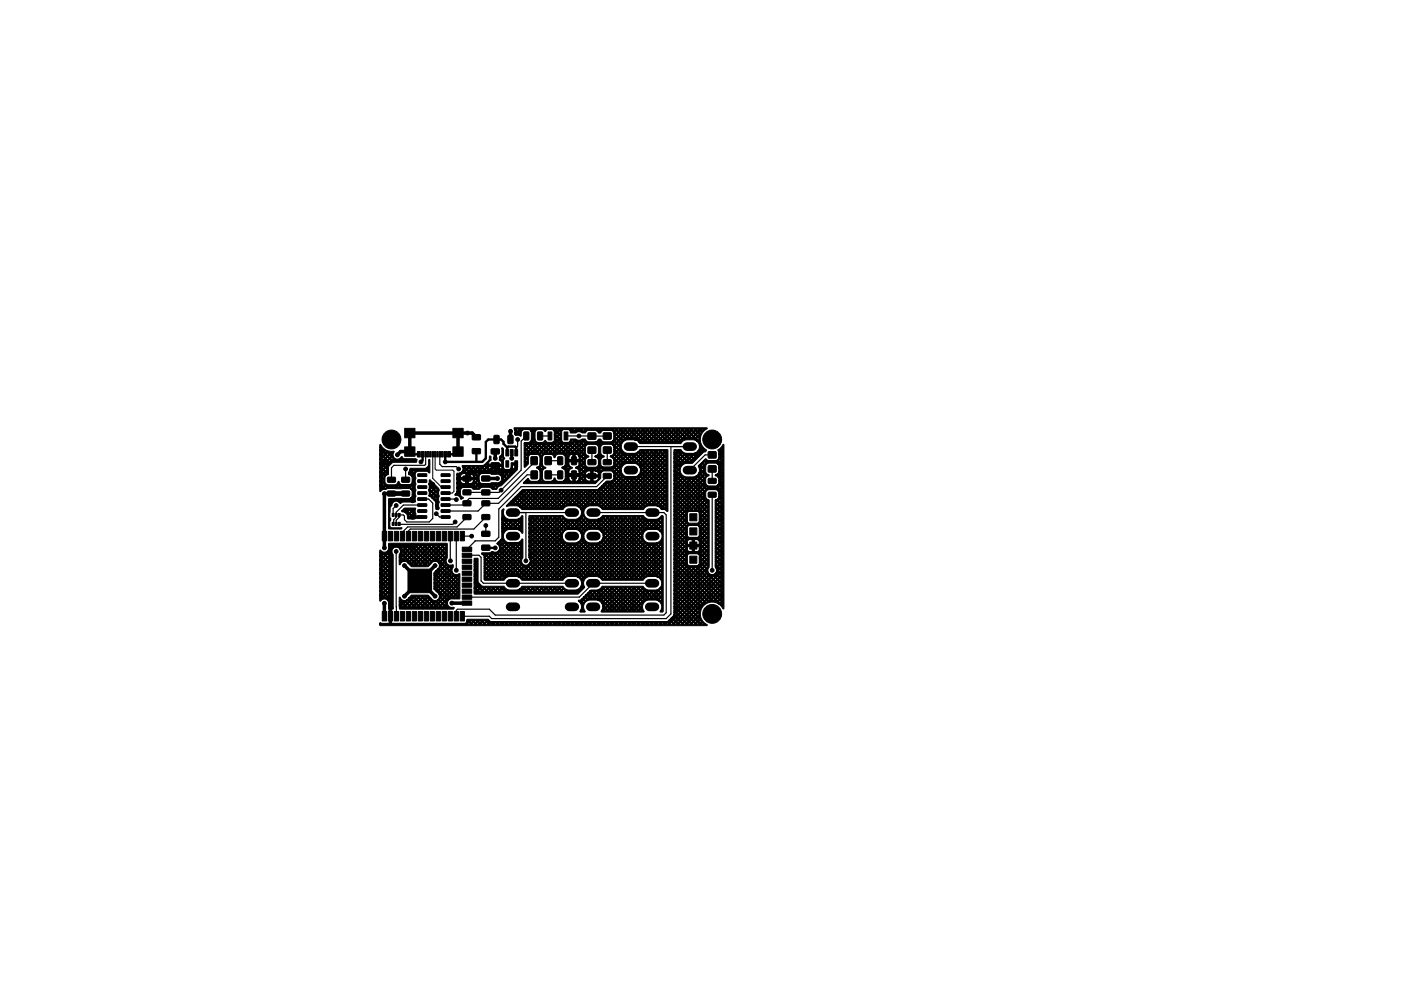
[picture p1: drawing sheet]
<svg xmlns="http://www.w3.org/2000/svg" width="297mm" height="210mm" viewBox="0 0 297 210" stroke-linecap="round" stroke-linejoin="round" font-family="sans-serif">
<g fill="#000" stroke="#000" stroke-width=".21">
<path d="M80.5 94.3l.3 .2a2.67 2.67 0 0 0 2.8 1.3l-.1 .2a.9 .9 0 0 0 .3 1.3l.7 .1 .7-.5 .5 .4h2.4l.3 .3-.2 .5h-4.7l-.4 .1-.7 .9-.1 1.6-.4 .2-.3 .4v1l.5 .5h1.7l.3-.1 .4-.6 .3 .5 .4 .2h1.7l.3-.2 .2-.5 .4 .1v-.5l-.1 .4h-.3v-.8l-.2-.3h.3l.3 .3v-.6l-.3 .3h-.3l-.5-.3-.1-.2h.4l.4 .3 .2-.3-.3-.2-.3 .2h-.4v-.2l.9-.2 .3 .3 .2-.4-.2-.2-.3 .3-.4-.1-.2 .3h-.3l.3-.5 .4 .1 .3-.3h.4l.2 .3 .3-.3h2.2l.2 .1v-.2l-.2 .1h-3.5v.2h-.3v-.4l3.4-.1 .5-.5 .1-1.2 .1-.1 .1 .1v2.6l-.1 .2-.5-.4h-1.9l-.5 .4-.1 .7 .2 .3-.2 .5 .2 .8-.2 .4 .2 .9-.2 .4 .2 .8-.2 .5 .1 .8h-2.7l-.5 .3-.5-.4 .5 .1 .1-.2h-1.1l-.6 .4-.6 1.1-.1 1.8 .3 .5-.3 .6v.9l.4 .4 2.1-.1 .1 .2-.6 .2-2.2-.1v-5.4h.3v.5l.1-.3-.4-.2v-.2l.5 .1 .3-.3-.4 .2h-.4v-.2h.3l.2-.3 .5 .1 .3-.1 1 .2 .1-.2 .5 .2 1.4-.2h-1.9l-.2-.1-1.3 .1h-.6v.3h-.3v-.6l5.4-.1v-.3l-.3 .2h-.4l.2-.3 .1-.4 .4 .1v-.5l-.1 .4h-.3v-.7l-.3-.4h.4l.3 .3 .1-.1-.1-.5-.3 .3-.8-.2h-4.4l-1.1 .3-.6 .4-.1-1.2h.3v.5h.5h-.5l.3-.3h.3l.2 .2 .4-.2h5l.3 .3 .3-.3-.3-.2-.3 .2-.7-.2a.6 .6 0 0 1-.9 0l-.3 .2h-.3l-.3-.2-.3 .2h-.3l-.3-.2a.73 .73 0 0 1-1 0l-.3 .2h-.3l-.3-.2h.5h-.5l2.3 .1 .3-.3h.4l.3 .3h1.8l-1.8-.1-.3-.2h2.8l.3 .3 .1-.5-.1-.1-.3 .3h-3.2l-.4 .2h-2.2l-.3 .2-.9-.2v-.2h.4l.3 .3 .3-.3-.3-.3-.3 .3h-.4v-.7h.3v.5l.3-.3-.3-.2h-.3v-.3h.4l.3 .3 .1-.1-.1-.4-.3 .2h-.4v-.7h.3v.5l.3-.2-.3-.3h-.3v-.2h.4l.3 .3 .3-.3-.3-.3-.3 .3h-.4v-.7h.3v.5l.3-.3h.3l.2 .3 .4-.3-.3-.2-.3 .2h-.3l-.3-.2h-.3v-.2h.4l.3 .3 .3-.3h.4l.2 .2v-.4l-.2 .2h-.4l-.3-.3-.3 .3h-.4v-.7h.3v.5l.3-.3h.3l.3 .3 .3-.3-.3-.3-.3 .3h-.3l-.3-.2h-.3v-.3h.4l.3 .3 .3-.3h.4l.2 .3 .1-.5-.3 .2h-.4l-.3-.2-.3 .2h-.4v-.7h.3v.5l.3-.2h.3l.3 .3 .3-.3-.4-.1a.63 .63 0 0 1-.8-.2h-.3v-.2h.4l.3 .3h1l.3-.3-.2-.1-.2 .4h-.8l-.2-.5-.2 .2h-.4v-.7h.3v.5l.3-.3h1.2l.3 .3 .3-.3 5.2 .1v-.1h-.5l-.4-.1-.5 .1-.5-.1-.5 .1-.3-.2-.3 .2-.4-.1-.8 .1-.3-.2 1.4 .1 .2-.3-.3 .2h-1.3l-.3 .2h-.4l-.3-.2-.3 .2h-1.2l-.3-.2h-.3v-.2h.4l.3 .3 .3-.3h.4l.3 .3 .3-.3h.3l.3 .3 .3-.3-.3-.3-.3 .3h-.3l-.3-.3-.3 .3h-.4l-.3-.3-.3 .3h-.4v-.7h.3v.5l.3-.3h.3l.3 .3 .3-.3h.3l.3 .3 .3-.3-.3-.3-.3 .3h-.3l-.3-.3-.3 .3h-.3l-.3-.2h-.3v-.3h.4l.3 .3 .3-.3h.4l.3 .3 .3-.3h.3l.3 .3v-.5l-.3 .2h-.3l-.3-.2-.3 .2h-.4l-.3-.2-.3 .2h-.4v-.7h.3v.5l.3-.2h.3l.3 .3 .2-.2h.6l.1 .2 .2-.2h-.9l.1-.1-.4-.2-.2 .2h-.3l-.3-.3h-.3v-.2h.4l.3 .3 .2-.2-.3-.2-.6 .1v-.5h.3v.3l.1-.1-.4-.2zM85.8 94.8h2.2v2h-2.2zM85.8 90.9h2.2v2h-2.2zM88.5 95.8h.6v1.2h-.6zM89.3 95.8h.6v1.2h-.6zM90.1 95.8h.3v1.2h-.3zM90.6 95.8h.3v1.2h-.3zM91.1 95.8h.3v1.2h-.3zM91.6 95.8h.3v1.2h-.3zM92.1 95.8h.3v1.2h-.3zM92.6 95.8h.3v1.2h-.3zM93.1 95.8h.3v1.2h-.3z"/>
<path d="M93.6 95.8h.3v1.2h-.3zM94.1 95.8h.6v1.2h-.6zM94.9 95.8h.6v1.2h-.6zM96 94.8h2.2v2h-2.2zM96 90.9h2.2v2h-2.2zM100.2 95.2h1.5l.2 .2v.7l-.2 .2h-1.4l-.2-.3zM100.2 92.3l1.5-.1 .2 .2v.8l-.2 .1h-1.4l-.2-.2zM104.2 98.2h1.5l.2 .2v.7l-.2 .2h-1.4l-.2-.3zM104.2 95.3l1.5-.1 .2 .2v.8l-.2 .1h-1.4l-.2-.2zM104.8 92.4l.8-.1 .2 .2v1.4l-.1 .2h-.7l-.3-.1zM98 98.8h5l.2 .2 .2-.3-.2-.2-.2 .3h-.7l.4-.2 .9-.9 .2-1 .3 .2v.7a.89 .89 0 0 0-.5 .9h2.8l-.1-.6-.4-.3v-.3h.3l.2 .3 .3-.4-.3-.2-.2 .3h-.3v-.3l.5-.7v-1.2l.1-.1 .3 .3v1.5l.2 .4-.3 .6 .1 1.5 .4 .3h1.3l.3 .3v-.1l-.3-.2h-.6l.3-.1 .2-.4h.2l.2 .4 .4 .1v-.9h-.6v.4h-.2v-.9h1.2l.1 .1v1.3l-3.4 3.5-.7 .2-.3 .5h-.9l-.7-.4h-1.5l-.6 .4h-1.2l-.6-.4-1.7 .1-.5 .5v.8l.2 .4 .5 .4-.5 .3-.2-.1a1.04 1.04 0 0 0-1.1-.7v-.3l.7 .1 .1-.1-.2-.3-.2 .3h-.4l.4-.5h.4v-.1l-.4 .1v-.7h.2v.5l.3-.3-.3-.2h-.2v-.3h.4l.2 .3 .3-.3h2.4l.3 .2 .2-.2h.3l.4 .2 .2-.2-.2-.1h2.6l1.1 .4 .2-.3-.3-.2-.3 .2h-.3l-.3-.2-.1 .1-2.7-.1-.3 .2h-.3l-.3-.2-.2 .2h-2.4l-.2-.2-.3 .2h-.4v-.7h.2v.5l.3-.2h.3l.3 .3 .3-.3h1.3l.3 .3 .3-.3h.3l.3 .3 .3-.3h.4l.3 .3 .5-.1h-.5l.2-.2h.4l.2 .2 .4-.2h.4l.3 .2 .2-.2h.4l.3 .3 .3-.3h.3l.3 .2 .3-.2-.2-.2-.7 .2-.4-.2-.2 .2h-2.3l-.3-.2-.2 .2h-.4l-.3-.3-.3 .3h-2.2l-.4-.1-.5 .1-.3-.3h-.2v-.2h.4l.3 .3h2.8l.3-.3h.3l.3 .3h4.7l.2-.2-.3 .1h-4.5l.1-.1-.2-.4-.3 .3-.4-.1-.3 .3h-2.7l-.2-.3-.5 .1v-.7h.2v.5l.2-.3h.3l.2 .4 .4 .3h1.5l.4-.1a.46 .46 0 0 1 .7-.3l.3-.3h.5l.2 .4 .4 .3 3.4-.2 .8-.2 .3-.3-.1-.1-.2 .4h-.4l.3-.3 .1-.5h.3l.2 .4 .3-.3-.3-.3-.2 .2h-.3l-.4-.6h.4l.2 .3 .5-.1 .3 .3 .3-.3-.3-.3-.3 .3h-.4l-.3-.3-.8-.1-3.4-.1-.5 .4-.1 1h-.5l-.3-.2-.2 .3h-.2v-.2h-1.1v.8h-.6v-.8l-1.4 .1-.2-.2h-.2v-.2l.5 .1 3.6-.1 .3 .3v-.6l-.3 .3h-.5h-3.6v-.2h3.5l-.1-.4h.3l.2 .4 .3-.3-.3-.3-.2 .2h-.3l-.4-.4h-.6v.8h-.6v-.8h-.4l-.5 .2-.2 .6h-.7v-.5h.2v.5l.3-.3-.5-.3h.6h-.6v-.3h3.3l.3 .3 .5-.2 .3 .3 .3-.3-.2-.1h4.4l.4 .2 .4-.1 .3 .3 .3-.3h.3l.3 .3 .3-.3-.3-.2-.3 .2h-.3l-.3-.2-.3 .2h-.3l-.3-.2-.2 .1h-4.4l-.1-.1-.3 .2h-.3l-.3-.2-.2 .1h-2.8l.9-.3h.4l.3 .2 .3-.2 .7 .2 .2-.2h.3l.3 .3 .3-.3h.4l.3 .3 .3-.3h2.2l.3 .3h.5h-.5l.3-.3h.3l.3 .2 .3-.2h.3l.3 .3 .3-.3h.4l.3 .3 .3-.3h.3l.3 .3 .3-.3-.3-.3-.3 .3h-.3l-.2-.2-.8 .2-.3-.3-.3 .3h-.4h-1.8l-.3-.3-.3 .3h-.3l-.3-.3-.3 .3h-.3l-.3-.3-.3 .3h-.4l-.3-.3-.3 .3h-.3l-.3-.3-.3 .3h-.3l-.3-.3-.3 .3-.8 .1 .2-.4 .4 .1 .3-.3h.3l.3 .3 .3-.3h.4l.3 .3 .3-.3h.3l.3 .3 .3-.3h.3l.3 .3 .3-.3h.4l.3 .3 .3-.3-.3-.3-.3 .3h-.4l-.3-.3-.3 .3h-.3l-.3-.3-.3 .3h-.3l-.3-.3-.3 .3h-.4l-.3-.3-.3 .3h-.3l-.3-.3-.1 .5h-.3v-.7h.6l.3 .3 .3-.3h.3l.3 .3 .3-.3h.3l.3 .3 .3-.3h.4l.3 .3 .3-.3h.3l.3 .3 .2-.3h.7l.2 .4 .4 .3h1.5l.9-.2 .4 .2-.4-.2h-.4l.2-.6h-1.1v.8h-.6v-.8l-1.8 .1-.2-.2-.3 .2-.5-.1-3.8 .1zM107.7 92.4l.8-.1 .3 .2v1.4l-.2 .2h-.7l-.2-.1z"/>
<path d="M107.3 95.4h.5v1.3h-.5zM107.3 97.8h.5v1.3h-.5zM108.2 95.4h.6v1.3h-.6zM109.2 95.4h.5v1.3h-.5zM109.2 97.8h.5v1.3h-.5zM111.1 91.7l.8-.1 .2 .2v1.3l-.1 .3h-.7l-.3-.2zM112.6 96.9h1.3v1.7h-1.3zM114 91.7l.8-.1 .3 .2v1.3l-.2 .3h-.7l-.2-.2zM115.6 96.9h1.3v1.7h-1.3zM116.2 91.6h.8v1.7h-.8zM118.3 96.9h.8l.2 .1v1.4l-.1 .2h-.7l-.3-.1zM119.6 91.6h.8v1.7h-.8z"/>
<path d="M121.2 96.9h.8l.2 .1 .1 1.4-.2 .2h-.7l-.2-.1zM124.7 91.9h1.6v1.3h-1.6zM124.7 94.9h1.6v1.2h-1.6zM124.7 97.6l1.5-.1 .2 .2v.8l-.3 .1h-1.3l-.2-.2zM127.9 97.6l1.6-.1 .1 .2v.8l-.2 .1h-1.4l-.1-.2zM127.9 91.9h1.7v1.3h-1.7zM127.9 94.8h1.7v1.3h-1.7zM80.5 116.8l.2-.1 .5 .4h.6l1.1-.7-.2-.2-.1 .5h-.3l.1-.8h.4l.3 .3 .3-.3h1.3l.3 .3 .3-.3h.3l.3 .3 .3-.3h.3l.3 .3 .1-.3h1.5l.3 .3 .3-.3h.3l.3 .3 .3-.3h.4l.3 .3 .3-.3h.3l.3 .3 .3-.3h.3l.3 .3 .3-.3h.4l.3 .3 .3-.3h.3l.3 .3 .3-.2-.3-.3-.3 .2h-.3l-.3-.2-.3 .2h-.4l-.3-.2-.3 .2h-.3l-.3-.2-.3 .2h-.3l-.3-.2-.3 .2h-.4l-.3-.2-.3 .2h-.3l-.3-.2-.3 .2h-1.5l-.1-.2-.3 .2h-.3l-.3-.2-.3 .2h-.3l-.3-.2-.3 .2h-1.3l-.2-.1h1l-.2-.1-.1 .1h-.7l-.1-.1-.3 .2h-.4v-.2h.3l.2-.2h-.2v.2h-.3v-.2h.9l.3 .3 .2-.3h.5l.2 .3 .2-.3h.5l.2 .3 .3-.3h.4l.3 .3 .2-.3h1.5l.1 .3 .3-.3h.4l.3 .3 .2-.3h-.9h1.4l.2 .3 .2-.3h.5l.2 .3 .3-.3h.4l.3 .3 .2-.3h.5l.2 .3 .2-.3h-2.1h2.6l.2 .3 .3-.3h-11.7l.1-.2h12.2l.1 .1v2.9a.98 .98 0 0 0 0 1.3 .98 .98 0 0 0 1.3 .2v.6a.95 .95 0 0 0 0 1.3 .95 .95 0 0 0 1.3 0l.1 5.3-2.2 .2a.97 .97 0 0 0-.3 1.3 .97 .97 0 0 0 1.3 .4l-.2 .4-11.3-.1-.1-.5h.3v.3h10.1h-.6l-.2-.3-.2 .3h-.5l-.2-.3-.3 .3h-.4l-.3-.3-.2 .3h-2.3h1.8l-.2-.3-.2 .3h-.5l-.2-.3-.3 .3h-.4l-.3-.3-.2 .3h-.5l-.2-.3-.2 .3h-2.5h2l-.2-.3-.3 .3h-.4l-.3-.3-.2 .3h-.5l-.2-.3-.2 .3h-.5l-.2-.3h-.3l-.1-.2h.5l.3 .3 .3-.3h.4l.3 .3 .3-.3h.3l.3 .3 .3-.3h.3l.3 .3 .3-.3h.4l.3 .3 .3-.3h.3l.3 .3 .3-.3h.3l.3 .3 .3-.3h.4l.3 .3 .3-.3h.3l.3 .3 .3-.3h.3l.3 .3 .3-.3h.4l.3 .3 .1-.1-.2-.3-.2 .1h-.4l-.3-.2-.3 .2h-.3l-.3-.2-.3 .2h-.3l-.3-.2-.3 .2h-.4l-.3-.2-.3 .2h-.3l-.3-.2-.3 .2h-.3l-.3-.2-.3 .2h-.4l-.3-.2-.3 .2h-.3l-.3-.2-.3 .2h-.3l-.3-.2-.3 .2h-.4l-.3-.2-.3 .2h-.5v-.2l.4 .1 .3-.3h.3l.3 .3 .3-.3h.3l.3 .3 .3-.3h.4l.3 .3 .3-.3h.3l.3 .3 .3-.3h.3l.3 .3 .3-.3h.4l.3 .3 .3-.3h.3l.3 .3 .3-.3h.3l.3 .3 .3-.3h.4l.3 .3 .3-.3h.3l.3 .3 .3-.3-.3-.3-.3 .3h-.3l-.3-.3-.3 .3h-.4l-.3-.3-.3 .3h-.3l-.3-.3-.3 .3h-.3l-.3-.3-.3 .3h-.4l-.3-.3-.3 .3h-.3l-.3-.3-.3 .3h-.3l-.3-.3-.3 .3h-.4l-.3-.3-.3 .3h-.3l-.3-.3-.3 .3h-.3l-.3-.3-.1 .5h-.3v-.7h.5l.3 .3 .2-.2-.2-.1h.7l.3 .3 .3-.3h.3l.3 .3 .3-.3h.3l.3 .3 .3-.3h.4l.3 .3 .3-.3h.3l.3 .3 .3-.3h.3l.3 .3 .3-.3h.4l.3 .3 .2-.2-.3-.1h.7l.3 .3 .3-.3h.3l.3 .3 .3-.3 .5 .1 .2-.4-.3 .3h-.4l-.3-.3-.3 .3h-.3l-.2-.2-.4 .2h-1.3l-.3-.3-.3 .3h-.3l-.3-.3-.3 .3h-.3l-.3-.3-.3 .3h-.4l-.3-.3-.3 .3h-.3l-.3-.3-.3 .3h-.3l-.2-.2-.4 .2h-1.5v-.8l.2-.1a.94 .94 0 0 0 1.4 .6h.5l.1 .1 .3-.3h.4l.3 .3 .3-.3h.3l.3 .3 .3-.3h.3l.3 .3 .3-.3h.4l.3 .3 .3-.3h.3l.3 .3-.3-.3h-.3l-.3-.2-.3 .2h-.4l-.3-.2-.3 .2h-.3l-.3-.2-.3 .2h-.3l-.3-.2-.3 .2h-.4l-.2-.1-.2 .3h-.5l.5-.5h.4l.2 .2 .3-.3h.3l.3 .3 .3-.3h.4l.3 .3 .3-.3h.3l.3 .3 .3-.3h.3l.4 .2-.3-.2h-.4l-.2-.2-.4 .2-.5-.2-.4 .2-.5-.2-.8 .2-.2-.2-.3 .3h-.4l.6-.5h3.4l1.3 1.1 1.2-.2 .2 .2 .3-.3h.3l.3 .3 .3-.3-.2-.1 .9-.1-.9 .1-.1-.1-.3 .2h-.3l-.3-.2-.2 .3h-.4l.3-.5h.4l.3 .3 .3-.3h.4l.3 .3 .3-.3 .4 .1 .5-.1 .8 .1 .1-.1-.3-.3-.3 .3h-.3l-.3-.3-.3 .3h-.3l-.3-.3-.3 .3h-.4l-.3-.3-.3 .3h-.4l-.1-.7h.3l.1 .4 .3-.2h.3l.3 .3 .3-.3h.3l.3 .3 .3-.3h.4l.3 .3 .3-.3h.3l.3 .3 .1-.1-.1-.5-.3 .3h-.3l-.3-.3-.3 .3h-.4l-.3-.3-.3 .3h-.3l-.3-.3-.3 .3h-.3l-.3-.3-.4 .1-.5-.5 1 .2 .3 .3 .3-.3h.4l.3 .3 .3-.3h.3l.3 .3 .3-.3h.3l.3 .3 .3-.3-.3-.2-.3 .2h-.3l-.3-.2-.3 .2h-.3l-.3-.2-.3 .2h-.4l-.3-.2-.3 .2h-.3l-.3-.2h-.4l-.5-.5h.4l.3 .3h.4l.3 .3 .3-.3h.3l.3 .3 .3-.3h.3l.3 .3 .3-.3h.4l.3 .3 .3-.3h.3l.3 .3 .1-.2-.1-.4-.3 .3h-.3l-.3-.3-.3 .3h-.4l-.3-.3-.3 .3h-.3l-.3-.3-.3 .3h-.3l-.3-.3-.3 .3h-.4l-.3-.3h-.4v-.2h.6l.3 .3 .3-.3h.3l.3 .3 .3-.3h.4l.3 .3 .3-.3h.3l.3 .3 .3-.3h.3l.3 .3 .3-.3-.3-.3-.3 .3h-.3l-.3-.3-.3 .3h-.3l-.3-.3-.3 .3h-.4l-.3-.3-.3 .3h-.3l-.3-.3-.3 .3h-.6v-.3l.4 .1 .3-.3h.4l.3 .3 .3-.3h.3l.3 .3 .3-.3h.3l.3 .3 .3-.3h.4l.3 .3 .3-.3h.3l.3 .3 .1-.1-.1-.4-.3 .2h-.3l-.3-.2-.3 .2h-.4l-.3-.2-.3 .2h-.3l-.3-.2-.3 .2h-.3l-.3-.2-.3 .2h-.4l-.3-.2-.1 .4h-.3v-.6h.6l.3 .3 .3-.3h.3l.3 .3 .3-.3h.4l.3 .3 .3-.3h.3l.3 .3 .3-.3h.3l.3 .3 .3-.3-.3-.3-.3 .3h-.3l-.3-.3-.3 .3h-.3l-.3-.3-.3 .3h-.4l-.3-.3-.3 .3h-.3l-.3-.3-.3 .3h-.6v-.3l.4 .1 .3-.3h.4l.3 .3 .3-.3h.3l.3 .3 .3-.3h.3l.3 .3 .3-.3h.4l.3 .3 .3-.3h.3l.3 .3 .1-.2-.1-.4-.3 .3h-.3l-.3-.3-.3 .3h-.4l-.3-.3-.3 .3h-.3l-.3-.3-.3 .3h-.3l-.3-.3-.3 .3h-.4l-.3-.3-.1 .5h-.3v-.7h.6l.3 .3 .3-.3h.3l.3 .3 .3-.3h.4l.3 .3 .3-.3h.3l.3 .3 .3-.3h.3l.3 .3 .3-.3-.3-.2-.3 .2h-.3l-.3-.2-.3 .2h-.3l-.3-.2-.3 .2h-.4l-.3-.2-.3 .2h-.3l-.3-.2-.3 .2h-.6v-.3l.4 .2 .3-.3h.4l.3 .3 .3-.3h.3l.3 .3 .3-.3h.3l.3 .3 .3-.3h.4l.3 .3 .3-.3h.3l.3 .3 .1-.2-.1-.4-.3 .3h-.3l-.3-.3-.3 .3h-.4l-.3-.3-.3 .3h-.3l-.3-.3-.3 .3h-.3l-.3-.3-.3 .3h-.4l-.3-.3-.1 .4h-.3v-.6h.6l.3 .3 .3-.3h.3l.3 .3 .3-.3h.4l.3 .3 .3-.3h.3l.3 .3 .1-.1h.7l.1 .1 .1-.1h-.9l.2-.2-.3-.3-.3 .3h-.3l-.3-.3-.3 .3h-.4l-.3-.3-.3 .3h-.3l-.3-.3-.3 .3h-.6v-.3l.4 .1 .3-.3h.4l.3 .3 .3-.3h.3l.3 .3 .3-.3h.3l.3 .3 .3-.3-.3-.2-.3 .2h-.3l-.3-.2-.3 .2h-.3l-.3-.2-.3 .2h-.4l-.2-.1-.2 .3h-.3l.3-.5h.4l.2 .2 .3-.3h.3l.3 .3 .3-.3h.4l.3 .3 .3-.3h.3l.2 .2v-.4l-.5 .2-.3-.3-.3 .3h-.4l-.3-.3-.3 .3h-.3l-.2-.2-.3 .3h-.4l.5-.5h.4l.2 .2 .3-.3h.3l.3 .3 .3-.3h.3l.3 .3 .3-.3-.3-.3-.3 .3h-.3l-.3-.3-.3 .3h-.3l-.3-.3-.2 .4h-.4l.3-.6h.4l.3 .3 .3-.3h.4l.3 .3 .2-.2h.5l.2 .2 .1-.2v-.1l-.8 .1-.3-.3-.2 .2h-.4l-.3-.2-.3 .2h-.4l-.1-.6h.3l.1 .4 .3-.2h.3l.3 .3 .3-.3-.3-.3-.3 .3h-.3l-.3-.3-.4 .1-.3-.3a.9 .9 0 0 0-1.2 .3l-.8 .7h-3.4l-.8-.8h.3l.3 .3h.4l.3 .3h.5h-.5l.3-.3h.3l.3 .3h.6h-.6l.3-.3h.3l.3 .3h.6h-.6l.3-.3h.4l.3 .3 .3-.3-.3-.3-.3 .3h-.4l-.3-.3-.3 .3h-.3l-.3-.3-.3 .3h-.3l-.3-.3-.3 .3h-.4l-.3-.3h-.3l-.3-.2a1.02 1.02 0 0 0-1.4 .6l-.2-.1v-.7h1.7l.3 .2h.4l.3 .3 .3-.3h.3l.3 .3 .3-.3h.4l.3 .3 .3-.3h.3l.3 .3 .3-.3h.3l.3 .3 .3-.3-.3-.3-.3 .3h-.3l-.3-.3-.3 .3h-.3l-.3-.3-.3 .3h-.4l-.3-.3-.3 .3h-.3l-.3-.3-.3 .3h-.3l-.3-.3-1.4 .1 .3-.3 .6 .1a.78 .78 0 0 1 .9 .2l.3-.3h.4l.3 .3 .3-.3h.3l.3 .3 .3-.3h.3l.3 .3 .3-.3h.4l.3 .3 .3-.3h.3l.3 .3h1.4l.3 .2h.3l.3 .3 .3-.3-.3-.3-.3 .3h-.3l-.3-.3-1.3 .1 .2-.3 .8 .2 .5-.2 .3 .3 .3-.3h.3l.3 .3 .1-.4-.1-.1-.3 .2h-.3l-.3-.2-.3 .2h-.4l-.3-.2-.3 .2h-.3l-.3-.2-.3 .2h-.3l-.3-.2-.3 .2h-.4l-.3-.2-.3 .2h-.3l-.3-.2-.3 .2h-.3l-.3-.2-.3 .2h-.4l-.3-.2-.3 .2h-.3l-.3-.2-.3 .2h-.3l-.3-.2-.1 .5h-.3v-.7h.5l.3 .3 .3-.3h.4l.3 .3 .3-.3h.3l.3 .3 .3-.3h.3l.3 .3 .3-.3h.4l.3 .3 .3-.3h.3l.3 .3 .3-.3h.3l.3 .3 .3-.3h.4l.3 .3 .3-.3h.3l.3 .3 .3-.3h.3l.3 .3 .3-.3-.3-.3-.3 .3h-.3l-.3-.3-.3 .3h-.3l-.3-.3-.3 .3h-.4l-.3-.3-.3 .3h-.3l-.3-.3-.3 .3h-.3l-.3-.3-.3 .3h-.4l-.3-.3-.3 .3h-.3l-.3-.3-.3 .3h-.3l-.3-.3-.3 .3h-.4l-.3-.3-.3 .3h-.5v-.3l.4 .1 .3-.3h.3l.3 .3 .3-.3h.3l.3 .3 .3-.3h.4l.3 .3 .3-.3h.3l.3 .3 .3-.3h.3l.3 .3 .3-.3h.4l.3 .3 .3-.3h.3l.3 .3 .3-.3h.3l.3 .3 .3-.3h.4l.3 .3 .3-.3h.3l.3 .3 .3-.3-.3-.3-.3 .3h-.3l-.3-.3-.3 .3h-.4l-.3-.3-.3 .3h-.3l-.3-.3-.3 .3h-.3l-.3-.3-.3 .3h-.4l-.3-.3-.3 .3h-.3l-.3-.3-.3 .3h-.3l-.3-.3-.3 .3h-.4l-.3-.3-.3 .3h-.3l-.3-.3-.3 .3h-.3l-.3-.2-.1 .4h-.3l.2-.7h.3l.3 .3 .3-.3h.4l.3 .3 .3-.3h.3l.3 .3 .3-.3h.3l.3 .3 .3-.3h.4l.3 .3 .3-.3h.3l.3 .3 .3-.3h.3l.3 .3 .3-.3h.4l.3 .3 .3-.3h.3l.3 .3 .3-.3h.3l.3 .3 .3-.3 .5 .1v-.1h-.5l-.3-.2-.3 .2h-.3l-.3-.2-.3 .2h-.3l-.3-.2-.3 .2h-.4l-.3-.2-.3 .2h-.3l-.3-.2-.3 .2h-.3l-.3-.2-.3 .2h-.4l-.3-.2-.3 .2h-.3l-.3-.2-.3 .2h-.3l-.3-.2-.3 .2h-.4l-.3-.2-.3 .2h-.3l.1-.5h.3v.1h.4l.3 .3 .3-.3h.3l.3 .3 .3-.3h.4l.3 .3 .3-.3h.3l.3 .3 .3-.3h.3l.3 .3 .3-.3h.4l.3 .3 .3-.3h.3l.3 .3 .3-.3h.3l.3 .3 .3-.3h.4l.3 .3 .3-.3h.3l.3 .3 .3-.3-.3-.3-.3 .3h-.3l-.3-.3-.3 .3h-.4l-.3-.3-.3 .3h-.3l-.3-.3-.3 .3h-.3l-.3-.3-.3 .3h-.4l-.3-.3-.3 .3h-.3l-.3-.3-.3 .3h-.3l-.3-.3-.3 .3h-.4l-.3-.3-.3 .3h-.3l-.3-.3a.88 .88 0 0 1-1 .2l-.2-.4h.4l.3 .3 .3-.3h.4l.3 .3 .3-.3h.3l.3 .3 .3-.3h.3l.3 .3 .3-.3h.4l.3 .3 .3-.3h.3l.3 .3 .3-.3h.3l.3 .3 .3-.3h.4l.3 .3 .3-.3h.3l.3 .3 .3-.3h.3l.3 .3 .3-.3 .5 .1v-.2l-.5 .1-.3-.3-.3 .3h-.3l-.3-.3-.3 .3h-.3l-.3-.3-.3 .3h-.4l-.3-.3-.3 .3h-.3l-.3-.3-.3 .3h-.3l-.3-.3-.3 .3h-.4l-.3-.3-.3 .3-.7-.1-.5 .1-.3-.3-.3 .3h-.4l-.3-.3-.3 .3h-.4l-.6-.3a.94 .94 0 0 0-.9 .5 .94 .94 0 0 0 .2 1.1v11.4l-.4 .2v3h15.5l.3-.2 .2-.3h.6l.3 .3 .3-.3h.3l.3 .3 .3-.3h.4l.3 .3 .3-.3h.3l.3 .3 .3-.3h.3l.3 .3 .1-.1h38.1l.1 .1 .3-.3h.4l.2 .3 .3-.3h.4l.3 .3 .3-.3h.3l.3 .3 .3-.3h.4l.2 .3 .3-.3h.4l.3 .3 .3-.3h.3l.3 .3 .3-.3h.4l.2 .3 .3-.3-.3-.3-.2 .3h-.4l-.3-.3-.3 .3h-.3l-.3-.3-.3 .3h-.4l-.3-.3-.2 .3h-.4l-.3-.3-.3 .3h-.3l-.3-.3-.3 .3h-.4l-.3-.3-.2 .3-.5-.1-.3 .3h-38.1l-.3-.3-.4 .1-.2-.1-.4 .1-.5-.1-.4 .1-.5-.1-.5 .1-.5-.1-1 .1 .1-.4h4.3l.8 .5h37l.7-.4 .5 .1 .3-.3h.3l.3 .3 .3-.3h.4l.2 .3 .3-.3h.4l.3 .3 .3-.3h.3l.3 .3 .3-.3h.4l.2 .3 .3-.3h.4l.3 .3 .3-.3-.3-.2-.3 .2h-.4l-.3-.2-.2 .2h-.4l-.3-.2-.3 .2h-.3l-.3-.2-.3 .2h-.4l-.3-.2-.2 .2h-.4l-.3-.2-.3 .2-.5-.1-.2 .3h-.4l.4-.4 .5 .1 .3-.3h.4l.3 .3 .3-.3h.3l.3 .3 .3-.3h.4l.2 .3 .3-.3h.4l.3 .3 .3-.3h.3l.3 .3 .3-.3h.4l.1 .2v-.3l-.5 .1-.3-.3-.3 .3h-.3l-.3-.3-.3 .3h-.4l-.3-.3-.2 .3h-.4l-.3-.3-.3 .3h-.3l-.3-.3-.3 .3-.5-.1-.3 .3h-.4l.5-.6 .5 .2 .3-.3h.4l.2 .3 .3-.3h.4l.3 .3 .3-.3h.3l.3 .3 .3-.3h.4l.2 .3 .3-.3h.4l.3 .3 .2-.3-.2-.3-.3 .3h-.4l-.3-.3-.2 .3h-.4l-.3-.3-.3 .3h-.3l-.3-.3-.3 .3h-.4l-.3-.3-.2 .3h-.4l-.3-.3-.2 .4h-.3l.1-.6h.6l.3 .3 .3-.3h.3l.3 .3 .3-.3h.4l.2 .3 .3-.3h.4l.3 .3 .3-.3h.3l.3 .3 .3-.3 .4 .1v-.1h-.4l-.3-.2-.3 .2h-.3l-.3-.2-.3 .2h-.4l-.3-.2-.2 .2h-.4l-.3-.2-.3 .2h-.3l-.3-.2-.3 .2h-.6v-.3l.4 .2 .3-.3h.4l.2 .3 .3-.3h.4l.3 .3 .3-.3h.3l.3 .3 .3-.3h.4l.2 .3 .3-.3h.4l.3 .3 .3-.3-.3-.3-.3 .3h-.4l-.3-.3-.2 .3h-.4l-.3-.3-.3 .3h-.3l-.3-.3-.3 .3h-.4l-.3-.3-.2 .3h-.4l-.3-.3-.1 .4h-.3v-.6h.6l.3 .3 .3-.3h.3l.3 .3 .3-.3h.4l.2 .3 .3-.3h.4l.3 .3 .3-.3h.3l.3 .3 .3-.3h.4l.2 .3 .2-.4-.2-.2-.2 .3h-.4l-.3-.3-.3 .3h-.3l-.3-.3-.3 .3h-.4l-.3-.3-.2 .3h-.4l-.3-.3-.3 .3h-.3l-.3-.3-.3 .3h-.6v-.3l.4 .1 .3-.3h.4l.2 .3 .3-.3h.4l.3 .3 .3-.3h.3l.3 .3 .3-.3h.4l.2 .3 .3-.3h.4l.3 .3 .3-.3 .4 .1 .3-.3-.7 .2-.3-.2-.3 .2h-.4l-.3-.2-.2 .2h-.4l-.3-.2-.3 .2h-.3l-.3-.2-.3 .2h-.4l-.3-.2-.2 .2h-.4l-.3-.2-.1 .4h-.3v-.6h.6l.3 .3 .3-.3h.3l.3 .3 .3-.3h.4l.2 .3 .3-.3h.4l.3 .3 .3-.3h.3l.3 .3 .3-.3h.4l.2 .3 .3-.3 .5 .1 .3-.3-.1-.1-.3 .3h-.4l-.3-.3-.2 .3h-.4l-.3-.3-.3 .3h-.3l-.3-.3-.3 .3h-.4l-.3-.3-.2 .3h-.4l-.3-.3-.3 .3h-.3l-.3-.3-.3 .3h-.6v-.3l.4 .1 .3-.3h.4l.2 .3 .3-.3h.4l.3 .3 .3-.3h.3l.3 .3 .3-.3h.4l.2 .3 .3-.3h.4l.3 .3 .3-.3h.3l.3 .3 .3-.3h.4l.1 .2 .4-.2-.1-.1h1.5l.9 .1 .2 .3 .3-.3-.3-.3-.2 .3h-.4l-.3-.3-.2 .2h-1.5h.9l-.1-.2-.2 .2h-.6l-.2-.2-.2 .3h-.4l-.3-.3-.3 .3h-.3l-.3-.3-.3 .3h-.4l-.3-.3-.2 .3h-.4l-.3-.3-.3 .3h-.3l-.3-.3-.3 .3h-.4l-.3-.3-.2 .3h-.4l-.3-.3-.1 .5h-.3v-.7h.6l.3 .3 .3-.3h.3l.3 .3 .3-.3h.4l.2 .3 .3-.3h.4l.3 .3 .3-.3h.3l.3 .3 .3-.3h.4l.2 .3 .3-.3h.4l.3 .3 .3-.3h.3l.3 .3 .3-.3h.4l.2 .3 .3-.3h.4l.3 .3 .3-.3h.3l.3 .3 .1-.1-.1-.4-.3 .2h-.3l-.3-.2-.3 .2h-.4l-.3-.2-.2 .2h-.4l-.3-.2-.3 .2h-.3l-.3-.2-.3 .2h-.4l-.3-.2-.2 .2h-.4l-.3-.2-.3 .2h-.3l-.3-.2-.3 .2h-.4l-.3-.2-.2 .2h-.4l-.3-.2-.3 .2h-.3l-.3-.2-.3 .2h-.6v-.3l.4 .2 .3-.3h.4l.2 .3 .3-.3h.4l.3 .3 .3-.3h.3l.3 .3 .3-.3h.4l.2 .3 .3-.3h.4l.3 .3 .3-.3h.3l.3 .3 .3-.3h.4l.2 .3 .3-.3h.4l.3 .3 .3-.3h.3l.3 .3 .3-.3h.4l.2 .3 .3-.3-.3-.3-.2 .3h-.4l-.3-.3-.3 .3h-.3l-.3-.3-.3 .3h-.4l-.3-.3-.2 .3h-.4l-.3-.3-.3 .3h-.3l-.3-.3-.3 .3h-.4l-.3-.3-.2 .3h-.4l-.3-.3-.3 .3h-.3l-.3-.3-.3 .3h-.4l-.3-.3-.2 .3h-.4l-.3-.3-.1 .4h-.3v-.6h.6l.3 .3 .3-.3h.3l.3 .3 .3-.3h.4l.2 .3 .3-.3h.4l.3 .3 .3-.3h.3l.3 .3 .3-.3h.4l.2 .3 .3-.3h.4l.3 .3 .3-.3h.3l.3 .3 .3-.3h.4l.2 .3 .3-.3h.4l.3 .3 .3-.3h.3l.3 .3 .1-.1-.1-.5-.3 .3h-.3l-.3-.3-.3 .3h-.4l-.3-.3-.2 .3h-.4l-.3-.3-.3 .3h-.3l-.3-.3-.3 .3h-.4l-.3-.3-.2 .3h-.4l-.3-.3-.3 .3h-.3l-.3-.3-.3 .3h-.4l-.3-.3-.2 .3h-.4l-.3-.3-.3 .3h-.3l-.3-.3-.3 .3h-.6v-.3l.4 .1 .3-.3h.4l.2 .3 .3-.3h.4l.3 .3 .3-.3h.3l.3 .3 .3-.3h.4l.2 .3 .3-.3h.4l.3 .3 .3-.3h.3l.3 .3 .3-.3h.4l.2 .3 .3-.3h.4l.3 .3 .3-.3h.3l.3 .3 .3-.3h.4l.2 .3 .3-.3-.3-.2-.2 .2h-.4l-.3-.2-.3 .2h-.3l-.3-.2-.3 .2h-.4l-.3-.2-.2 .2h-.4l-.3-.2-.3 .2h-.3l-.3-.2-.3 .2h-.4l-.3-.2-.2 .2h-.4l-.3-.2-.3 .2h-.3l-.3-.2-.3 .2h-.4l-.3-.2-.2 .2h-.4l-.3-.2-.1 .4h-.3v-.6h.6l.3 .3 .3-.3h.3l.3 .3 .3-.3h.4l.2 .3 .3-.3h.4l.3 .3 .3-.3h.3l.3 .3 .3-.3h.4l.2 .3 .3-.3h.4l.3 .3 .3-.3h.3l.3 .3 .3-.3h.4l.2 .3 .3-.3h.4l.3 .3 .3-.3h.3l.3 .3 .1-.1-.1-.5-.3 .3h-.3l-.3-.3-.3 .3h-.4l-.3-.3-.2 .3h-.4l-.3-.3-.3 .3h-.3l-.3-.3-.3 .3h-.4l-.3-.3-.2 .3h-.4l-.3-.3-.3 .3h-.3l-.3-.3-.3 .3h-.4l-.3-.3-.2 .3h-.4l-.3-.3-.3 .3h-.3l-.3-.3-.3 .3h-.6v-.3l.4 .1 .3-.3h.4l.2 .3 .3-.3h.4l.3 .3 .3-.3h.3l.3 .3 .3-.3h.4l.2 .3 .3-.3h.4l.3 .3 .3-.3h.3l.3 .3 .3-.3h.4l.2 .3 .3-.3h.4l.3 .3 .3-.3h.3l.3 .3 .3-.3h.4l.2 .3 .3-.3-.3-.3-.2 .3h-.4l-.3-.3-.3 .3h-.3l-.3-.3-.3 .3h-.4l-.3-.3-.2 .3h-.4l-.3-.3-.3 .3h-.3l-.3-.3-.3 .3h-.4l-.3-.3-.2 .3h-.4l-.3-.3-.3 .3h-.3l-.3-.3-.3 .3h-.4l-.3-.3-.2 .3h-.4l-.3-.3-.1 .5h-.3v-.7h.6l.3 .3 .3-.3h.3l.3 .3 .3-.3h.4l.2 .3 .3-.3h.4l.3 .3 .3-.3h.3l.3 .3 .3-.3h.4l.2 .3 .3-.3h.4l.3 .3 .3-.3h.3l.3 .3 .3-.3h.4l.2 .3 .3-.3h.4l.3 .3 .3-.3h.3l.3 .3 .1-.1-.1-.4-.3 .2h-.3l-.3-.2-.3 .2h-.4l-.3-.2-.2 .2h-.4l-.3-.2-.3 .2h-.3l-.3-.2-.3 .2h-.4l-.3-.2-.2 .2h-.4l-.3-.2-.3 .2h-.3l-.3-.2-.3 .2h-.4l-.3-.2-.2 .2h-.4l-.3-.2-.3 .2h-.3l-.3-.2-.3 .2h-.6v-.3l.4 .2 .3-.3h.4l.2 .3 .3-.3h.4l.3 .3 .3-.3h.3l.3 .3 .3-.3h.4l.2 .3 .3-.3h.4l.3 .3 .3-.3h.3l.3 .3 .3-.3h.4l.2 .3 .3-.3h.4l.3 .3 .3-.3h.3l.3 .3 .3-.3h.4l.2 .3 .3-.3-.3-.3-.2 .3h-.4l-.3-.3-.3 .3h-.3l-.3-.3-.3 .3h-.4l-.3-.3-.2 .3h-.4l-.3-.3-.3 .3h-.3l-.3-.3-.3 .3h-.4l-.3-.3-.2 .3h-.4l-.3-.3-.3 .3h-.3l-.3-.3-.3 .3h-.4l-.3-.3-.2 .3h-.4l-.3-.3-.1 .4h-.3v-.6h.6l.3 .3 .3-.3h.3l.3 .3 .3-.3h.4l.2 .3 .3-.3h.4l.3 .3 .3-.3h.3l.3 .3 .3-.3h.4l.2 .3 .3-.3h.4l.3 .3 .3-.3h.3l.3 .3 .3-.3h.4l.2 .3 .3-.3h.4l.3 .3 .3-.3h.3l.3 .3 .1-.1-.1-.5-.3 .3h-.3l-.3-.3-.3 .3h-.4l-.3-.3-.2 .3h-.4l-.3-.3-.3 .3h-.3l-.3-.3-.3 .3h-.4l-.3-.3-.2 .3h-.4l-.3-.3-.3 .3h-.3l-.3-.3-.3 .3h-.4l-.3-.3-.2 .3h-.4l-.3-.3-.3 .3h-.3l-.3-.3-.3 .3h-.6v-.3l.4 .1 .3-.3h.4l.2 .3 .3-.3h.4l.3 .3 .3-.3h.3l.3 .3 .3-.3h.4l.2 .3 .3-.3h.4l.3 .3 .3-.3h.3l.3 .3 .3-.3h.4l.2 .3 .3-.3h.4l.3 .3 .3-.3h.3l.3 .3 .3-.3h.4l.2 .3 .3-.3-.3-.2-.2 .2h-.4l-.3-.2-.3 .2h-.3l-.3-.2-.3 .2h-.4l-.3-.2-.2 .2h-.4l-.3-.2-.3 .2h-.3l-.3-.2-.3 .2h-.4l-.3-.2-.2 .2h-.4l-.3-.2-.3 .2h-.3l-.3-.2-.3 .2h-.4l-.3-.2-.2 .2h-.4l-.3-.2-.1 .4h-.3v-.6h.6l.3 .3 .3-.3h.3l.3 .3 .3-.3h.4l.2 .3 .3-.3h.4l.3 .3 .3-.3h.3l.3 .3 .3-.3h.4l.2 .3 .3-.3h.4l.3 .3 .3-.3h.3l.3 .3 .3-.3h.4l.2 .3 .3-.3h.4l.3 .3 .3-.3h.3l.3 .3 .1-.1-.1-.5-.3 .3h-.3l-.3-.3-.3 .3h-.4l-.3-.3-.2 .3h-.4l-.3-.3-.3 .3h-.3l-.3-.3-.3 .3h-.4l-.3-.3-.2 .3h-.4l-.3-.3-.3 .3h-.3l-.3-.3-.3 .3h-.4l-.3-.3-.2 .3h-.4l-.3-.3-.3 .3h-.3l-.3-.3-.3 .3h-.6v-.3l.4 .1 .3-.3h.4l.2 .3 .3-.3h.4l.3 .3 .3-.3h.3l.3 .3 .3-.3h.4l.2 .3 .3-.3h.4l.3 .3 .3-.3h.3l.3 .3 .3-.3h.4l.2 .3 .2-.2h.6l.2 .2 .1-.1-.8-.1h1.4l.2 .2 .3-.3h.4l.2 .3 .3-.3-.3-.3-.2 .3h-.4l-.2-.1-.3 .2h-1.4l-.3-.4-.2 .3h-.4l-.3-.3-.3 .3h-.3l-.3-.3-.3 .3h-.4l-.3-.3-.2 .3h-.4l-.3-.3-.3 .3h-.3l-.3-.3-.3 .3h-.4l-.3-.3-.2 .3h-.4l-.3-.3-.1 .5h-.3v-.7h.6l.3 .3 .3-.3h.3l.3 .3 .3-.3h.4l.2 .3 .3-.3h.4l.3 .3 .3-.3h.3l.3 .3 .3-.3h.4l.2 .3 .3-.3h.4l.3 .3 .3-.3-.3-.2-.3 .2h-.4l-.3-.2-.2 .2h-.4l-.3-.2-.3 .2h-.3l-.3-.2-.3 .2h-.4l-.3-.2-.2 .2h-.4l-.3-.2-.3 .2h-.3l-.3-.2-.3 .2h-.6v-.3l.4 .2 .3-.3h.4l.2 .3 .3-.3h.4l.3 .3 .3-.3h.3l.3 .3 .3-.3h.4l.2 .3 .3-.3h.4l.3 .3 .3-.3h.3l.3 .3 .3-.3h.4l.3 .2-.1-.5-.2 .3h-.4l-.3-.3-.3 .3h-.3l-.3-.3-.3 .3h-.4l-.3-.3-.2 .3h-.4l-.3-.3-.3 .3h-.3l-.3-.3-.3 .3h-.4l-.3-.3-.2 .3h-.4l-.3-.3-.1 .4h-.3v-.6h.6l.3 .3 .3-.3h.3l.3 .3 .3-.3h.4l.2 .3 .3-.3h.4l.3 .3 .3-.3h.3l.3 .3 .3-.3h.4l.2 .3 .3-.3h.4l.3 .3 .3-.3-.3-.3-.3 .3h-.4l-.3-.3-.2 .3h-.4l-.3-.3-.3 .3h-.3l-.3-.3-.3 .3h-.4l-.3-.3-.2 .3h-.4l-.3-.3-.3 .3h-.3l-.3-.3-.3 .3h-.6v-.3l.4 .1 .3-.3h.4l.2 .3 .3-.3h.4l.3 .3 .2-.2h.4l.3 .2 .2-.1h.6l.1 .1 .2-.1h-1h1.6l.2 .1 .3-.3h.3l.3 .3 .3-.3h.4l.2 .3 .3-.2-.3-.3-.2 .2h-.4l-.3-.2-.3 .2-.8 .2-2.4-.1-.2-.3-.3 .2h-.4l-.3-.2-.2 .2h-.4l-.3-.2-.1 .4h-.3v-.6h.6l.3 .3 .3-.3h.3l.3 .3 .3-.3h.4l.2 .2-.1-.3-.5 .1-.1-.2h.8l.2 .4 .3 .1h2.2l.3-.3h.4l.3 .3 .3-.3 .4 .1v-.2l-.4 .1-.3-.3-.3 .3h-.4l-.2-.2-.1 .4h-.4l.3-.3v-.4h.3l.3 .3 .3-.3h.4l.2 .3 .3-.3-.3-.3-.2 .3h-.4l-.3-.3-.3 .3h-.3v-.6h.2v.3l.2-.2h.4l.3 .3 .3-.3 .4 .1v-.1h-.4l-.3-.2-.3 .2h-.4l-.4-.1v-.3h.3l.3 .3 .3-.3h.4l.2 .3 .3-.3-.3-.3-.2 .3h-.4l-.3-.3-.3 .3h-.3v-.4l-.3-.3h.4l.1 .4 .2-.2h.4l.3 .3 .3-.3 .4 .1v-.2l-.4 .1-.3-.3-.3 .3h-.4l-.3-.3h-.6h-1.6l-.3 .1-.2 .4v1.5h-.8l-.2-.1-.3 .3h-.3l-.3-.3-.3 .3h-.6v-.3l.4 .1 .3-.3h.4l.2 .3 .3-.3h.4l.3 .3 .3-.3-.3-.3-.3 .3h-.4l-.3-.3-.2 .3h-.4l-.3-.3-.1 .5h-.3v-.7h.6l.3 .3 .3-.3h.3l.3 .3 .3-.3 .5 .2v-.3l-.5 .1-.3-.2-.3 .2h-.3l-.3-.2-.3 .2h-.6v-.3l.4 .2 .3-.3h.4l.2 .3 .3-.3h.4l.3 .3 .3-.3-.3-.3-.3 .3h-.4l-.3-.3-.2 .3h-.4l-.3-.3-.1 .4h-.3v-.6h.6l.3 .3 .3-.3h.3l.3 .3 .3-.3 .5 .1 .1-.3-.2 .2h-.4l-.3-.3-.3 .3h-.3l-.3-.3-.3 .3h-.6v-.3l.4 .1 .3-.3h.4l.2 .3 .3-.3h.4l.3 .3 .2-.3 2.6-.1 .6 .1 .3 .3 .3-.3h.4l.2 .3 .3-.2-.3-.3-.2 .2h-.4l-.3-.2-.3 .2-.5-.1-2.7 .1-.1-.1h1.8h-1.8l-.1-.1-.3 .2h-.4l-.3-.2-.2 .2h-.4l-.3-.2-.1 .4h-.3v-.6h.6l.3 .3 .3-.3h.3l.3 .3 .3-.3h.4l.2 .3 .1-.2h2.6l.1 .2 .3-.3h.4l.3 .3 .3-.3 .4 .1v-.2l-.4 .1-.3-.3-.3 .3h-.4l-.2-.2-.2 .3h-2.6l-.2-.3-.5 .2-.3-.3-.3 .3h-.3l-.3-.3-.3 .3h-.6v-.3l.4 .1 .3-.3h.4l.2 .3 .3-.3h.4l.3 .3 .1-.2h.4l.2 .4 .3 .1h1.7l.3-.2 .1-.4h.3l.3 .3 .3-.3h.4l.2 .3 .3-.3-.3-.3-.2 .3h-.4l-.3-.3-.3 .3h-.3v-.4h-1v1h-.6v-1h-.9l-.1 .5h-.4l.2-.1-.3-.3-.3 .3h-.4l-.3-.3-.2 .3h-.4l-.3-.3-.1 .5h-.3v-.7h.6l.3 .3 .3-.3h.3l.3 .3 .3-.3 .5 .2 .1-.4h2.8l.1 .4 .2-.2h.4l.3 .3 .3-.3 .4 .1v-.1h-.4l-.3-.2-.3 .2h-.4l-.2-.2h-2.9l-.2 .2h-.4l-.3-.2-.3 .2h-.3l-.3-.2-.3 .2h-.6v-.3l.4 .2 .3-.3h.4l.2 .3 .3-.3h.4l.3 .3 .2-.3h3.2l.3 .3 .3-.3h.4l.2 .3 .3-.3-.3-.3-.2 .3h-.4l-.3-.3-.3 .3h-.3l-.1-.7h.3v.4l.2-.2h.4l.3 .3 .3-.3 .4 .1v-.2l-.4 .1-.3-.3-.3 .3h-.4l-.7-.5h.6l.3 .3 .3-.3h.4l.2 .3 .3-.2-.3-.3-.2 .2h-.4l-.3-.2-.3 .2h-1.3v1h-.6v-1h-.5l-.4 .3-.1 .7h-.3l-.2-.3-.3 .3h-.4l-.3-.3-.2 .3h-.4l-.3-.3-.1 .4h-.3v-.6h.6l.3 .3 .3-.3h.3l.3 .3 .3-.3 .5 .1v-.2l-.5 .1-.3-.3-.3 .3h-.3l-.3-.3-.3 .3h-.6v-.3l.4 .1 .3-.3h.4l.2 .3 .3-.3h.4l.3 .3 .3-.3-.3-.2-.3 .2h-.4l-.3-.2-.2 .2h-.4l-.3-.2-.1 .4h-.3v-.6h.6l.3 .3 .3-.3h.3l.3 .3 .3-.3h.4l.2 .3 1.5-.1h-1.4l.1-.2h2.4l.2 .3 .3-.3h.4l.3 .3 .3-.3 .4 .1v-.2l-.4 .1-.3-.3-.3 .3h-.4l-.2-.3-.3 .3h-2.4l-.2-.2-.2 .2h-.4l-.3-.3-.3 .3h-.3l-.3-.3-.3 .3h-.6v-.3l.4 .1 .3-.3h.4l.2 .3 .3-.3h.4l.3 .3 .2-.4h.3l.2 .4 .3 .1h1.7l.3-.4h.4l.3 .3 .3-.3h.4l.2 .3 .3-.3-.3-.3-.2 .3h-.4l-.3-.3-.3 .3h-.4l.1-.6h.2v.3l.2-.2h.4l.3 .3 .3-.3 .4 .1v-.1h-.4l-.3-.2-.3 .2-.8-.1v-.3h.3l.3 .3 .3-.3h.4l.2 .3 .3-.3-.3-.3-.2 .3h-.4l-.3-.3-.3 .3h-.3v-.7h.2v.4l.2-.2h.4l.3 .3 .3-.3 .4 .1v-.2l-.4 .1-.3-.3-.3 .3h-.4l-.4-.2-.1-.3h.4l.3 .3 .3-.3h.4l.2 .3 .3-.2-.3-.3-.2 .2h-.4l-.3-.2-.3 .2h-.4l-.3-.2h-1.7l-.5 .4v1.6h-.3l-.2-.2-.3 .3h-.4l-.3-.3-.2 .3h-.4l-.3-.3-.1 .5h-.3v-.7h.6l.3 .3 .3-.3h.3l.3 .3 .3-.3 .5 .2v-.3l-.5 .1-.3-.2-.3 .2h-.3l-.3-.2-.3 .2h-.6v-.3l.4 .2 .3-.3h.4l.2 .3 .3-.3h.4l.3 .3 .3-.3-.3-.3-.3 .3h-.4l-.3-.3-.2 .3h-.4l-.3-.3-.1 .4h-.3v-.6h.6l.3 .3 .3-.3h.3l.3 .3 .3-.3 .5 .1v-.2l-.5 .1-.3-.3-.3 .3h-.3l-.3-.3-.3 .3h-.6v-.3l.4 .1 .3-.3h.4l.2 .3 .3-.3h.4l.3 .3 .3-.3-.3-.2-.3 .2h-.4l-.3-.2-.2 .2h-.4l-.3-.2-.1 .4h-.3v-.6h.6l.3 .3 .3-.3h.3l.3 .3 .3-.3h.4l.2 .2 .3-.2h2.3l.2 .3 .3-.3h.4l.3 .3 .3-.3 .4 .1v-.2l-.4 .1-.3-.3-.3 .3h-.4l-.3-.3-.2 .3h-2.3l-.3-.3-.2 .3h-.4l-.3-.3-.3 .3h-.3l-.3-.3-.3 .3h-.6v-.3l.4 .1 .3-.3h.4l.2 .3 .3-.3h.4l.3 .3 .3-.3-.3-.3h.5l.2 .4 .3 .1h1.6l.3-.2h.5l.3 .3 .3-.3h.4l.2 .3 .3-.3-.3-.3-.2 .3h-.4l-.3-.3-.3 .3h-.5l.2-.6h.2v.3l.2-.2h.4l.3 .3 .3-.3 .4 .1v-.1h-.4l-.3-.2-.3 .2-.8-.1v-.3h.3l.3 .3 .3-.3h.4l.2 .3 .3-.3-.3-.3-.2 .3h-.4l-.3-.3-.3 .3h-.3v-.7h.2v.4l.2-.2h.4l.3 .3 .3-.3 .4 .1v-.2l-.4 .1-.3-.3-.3 .3h-.4l-.4-.2v-.3h.3l.3 .3 .3-.3h.4l.2 .3 .3-.2-.3-.3-.2 .2h-.4l-.3-.2-.3 .2h-.3l-.4-.4h-1.7l-.5 .4v1.6h-.5l-.3 .3h-.4l-.3-.3-.2 .3h-.4l-.3-.3-.1 .5h-.3v-.7h.6l.3 .3 .3-.3h.3l.3 .3 .3-.3 .5 .2v-.3l-.5 .1-.3-.2-.3 .2h-.3l-.3-.2-.3 .2h-.6v-.3l.4 .2 .3-.3h.4l.2 .3 .3-.3h.4l.3 .3 .3-.3-.3-.3-.3 .3h-.4l-.3-.3-.2 .3h-.4l-.3-.3-.1 .4h-.3v-.6h.6l.3 .3 .3-.3h.3l.3 .3 .3-.3 .5 .1v-.2l-.5 .1-.3-.3-.3 .3h-.3l-.3-.3-.3 .3h-.6v-.3l.4 .1 .3-.3h.4l.2 .3 .3-.3h.4l.3 .3 .3-.3-.3-.2-.3 .2h-.4l-.3-.2-.2 .2h-.4l-.3-.2-.1 .4h-.3v-.6h.6l.3 .3 .3-.3h.3l.3 .3 .3-.3h.4l.1 .2 .3-.3h2.4l.3 .3 .2-.2h.4l.3 .3 .3-.3 .4 .1v-.2l-.4 .1-.3-.3-.3 .3h-.4l-.3-.3-.2 .2h-2.4l-.2-.2-.2 .3h-.4l-.3-.3-.3 .3h-.3l-.3-.3-.3 .3h-.6v-.3l.4 .1 .3-.3h.4l.2 .3 .3-.3h.4l.3 .3 .3-.3h.3l.2 .2 .4-.2h.4l.1 .2 .8-.2 .3 .3 .3-.3h.3l.3 .3 .3-.3h.4l.2 .3 .3-.3-.3-.3-.2 .3h-.4l-.3-.3-.3 .3h-.3l-.3-.3-.3 .3h-.4l-.3-.3-.2 .3h-.4l-.3-.3-.3 .3h-.3l-.3-.3-.3 .3h-.4l-.3-.3-.2 .3h-.4l-.3-.3-.1 .5h-.3v-.7h.6l.3 .3 .3-.3h.3l.3 .3 .3-.3h.4l.2 .3 .3-.3h.4l.3 .3 .3-.3h.3l.3 .3 .3-.3h.4l.2 .3 .3-.3h.4l.3 .3 .3-.3 .4 .1v-.1h-.4l-.3-.2-.3 .2h-.4l-.3-.2-.2 .2h-.4l-.3-.2-.3 .2h-.3l-.3-.2-.3 .2h-.4l-.3-.2-.2 .2h-.4l-.3-.2-.3 .2h-.3l-.3-.2-.3 .2h-.6v-.3l.4 .2 .3-.3h.4l.2 .3 .3-.3h.4l.3 .3 .3-.3h.3l.3 .3 .3-.3h.4l.2 .3 .3-.3h.4l.3 .3 .3-.3h.3l.3 .3 .3-.3h.4l.2 .3 .3-.3-.3-.3-.2 .3h-.4l-.3-.3-.3 .3h-.3l-.3-.3-.3 .3h-.4l-.3-.3-.2 .3h-.4l-.3-.3-.3 .3h-.3l-.3-.3-.3 .3h-.4l-.3-.3-.2 .3h-.4l-.3-.3-.1 .4h-.3v-.6h.6l.3 .3 .3-.3h.3l.3 .3 .3-.3h.4l.2 .3 .3-.3h.4l.3 .3 .3-.3h.3l.3 .3 .3-.3h.4l.2 .3 .3-.3h.4l.3 .3 .3-.3 .4 .1v-.2l-.4 .1-.3-.3-.3 .3h-.4l-.3-.3-.2 .3h-.4l-.3-.3-.3 .3h-.3l-.3-.3-.3 .3h-.4l-.3-.3-.2 .3h-.4l-.3-.3-.3 .3h-.3l-.3-.3-.3 .3h-.6v-.3l.4 .1 .3-.3h.4l.2 .3 .3-.3h.4l.3 .3 .3-.3h.3l.3 .3 .3-.3h.4l.2 .3 .3-.3h.4l.3 .3 .3-.3h.3l.3 .3 .3-.3h.4l.2 .3 .2-.2-.3-.2-.5 .1-.3-.2-.3 .2h-.3l-.3-.2-.3 .2h-.4l-.3-.2-.2 .2h-.4l-.3-.2-.3 .2h-.3l-.3-.2-.3 .2h-.4l-.3-.2-.2 .2h-.4l-.3-.2-.1 .4h-.3v-.6h.6l.3 .3 .3-.3h.3l.3 .3 .3-.3h.4l.2 .3 .3-.3h.4l.3 .3 .3-.3h.3l.3 .3 .3-.3h.4l.2 .3 .3-.3h.4l.3 .3 .1-.2-.2-.4-.2 .3h-.4l-.3-.3-.2 .3h-.4l-.3-.3-.3 .3h-.3l-.3-.3-.3 .3h-.4l-.3-.3-.2 .3h-.4l-.3-.3-.3 .3h-.3l-.3-.3-.3 .3h-.6v-.3l.4 .1 .3-.3h.4l.2 .3 .3-.3h.4l.3 .3 .3-.3h.3l.3 .3 .3-.3h.4l.2 .3 .3-.3h.4l.3 .3 .3-.3h.3l.3 .3 .2-.2h.5l.2 .4 .6 .4-.1 14.3a.91 .91 0 0 0 .1 1.2 .91 .91 0 0 0 1.2 .1h.4l.2 .1 .3-.3h.3l.3 .3 .1-.1-.1-.4-.3 .2h-.3l-.3-.2-.2 .4h-.4l.3-.6h.5l.2 .3 .3-.3-.3-.3-.2 .3h-.5l-.2-.7h.4l.1 .5 .3-.3h.3l.3 .3 .1-.1-.1-.5-.3 .3h-.3l-.3-.3-.5 .1-.1-.1v-.2h.3v.1l.5-.1 .2 .3 .3-.3-.3-.2-.2 .2h-.8v-.4h.3l.3 .3 .3-.3h.3l.3 .3 .1-.1-.1-.5-.3 .3h-.3l-.3-.3-.3 .3h-.3v-.6h.3v.2l.5-.1 .2 .3 .3-.3-.3-.3a.88 .88 0 0 1-1 .2v-.3h.3l.3 .2 .3-.3h.3l.3 .3 .1-.1-.1-.4-.3 .2h-.3l-.3-.2-.3 .3h-.3v-.6h.3v.2l.5-.1 .2 .3 .3-.3-.3-.3-.2 .3-.8-.1v-.4h.3l.3 .3 .3-.3h.3l.3 .3 .1-.1-.1-.5-.3 .3h-.3l-.3-.3-.3 .3h-.3v-.5h.3v.1l.5-.1 .2 .3 .3-.3-.3-.2a.88 .88 0 0 1-1 .2v-.4h.3l.3 .3 .3-.3h.3l.3 .3 .1-.1-.1-.5-.3 .3h-.3l-.3-.3-.3 .3h-.3v-.6h.3v.2l.5-.1 .2 .3 .3-.3-.3-.3-.2 .3-.8-.1v-.3h.3l.3 .2 .3-.3h.3l.3 .3 .1-.1-.1-.4-.3 .2h-.3l-.3-.2-.3 .3h-.3v-.6h.3v.2l.5-.1 .2 .3 .3-.3-.3-.3a.88 .88 0 0 1-1 .2v-.4h.3l.3 .3 .3-.3h.3l.3 .3 .1-.1-.1-.5-.3 .3h-.3l-.3-.3-.3 .3h-.3v-.5h.3v.1l.5-.1 .2 .3 .3-.3-.3-.2-.2 .2h-.8v-.4h.3l.3 .3 .3-.3h.3l.3 .3 .1-.1-.1-.5-.3 .3h-.3l-.3-.3-.3 .3h-.3v-.6h.3v.2l.5-.1 .2 .3 .3-.3-.3-.3a.88 .88 0 0 1-1 .2v-.3h.3l.3 .2 .3-.3h.3l.3 .3 .1-.1-.1-.4-.3 .2h-.3l-.3-.2-.3 .3h-.3v-.6h.3v.2l.5-.1 .2 .3 .3-.3-.3-.3-.2 .3-.8-.1v-.4h.3l.3 .3 .3-.3h.3l.3 .3 .1-.1-.1-.5-.3 .3h-.3l-.3-.3-.3 .3h-.3v-.5h.3v.1l.5-.1 .2 .3 .3-.3-.3-.2a.88 .88 0 0 1-1 .2v-.4h.3l.3 .3 .3-.3h.3l.3 .3 .1-.1-.1-.5-.3 .3h-.3l-.3-.3-.3 .3h-.3v-.6h.3v.2l.5-.1 .2 .3 .3-.3-.3-.3-.2 .3-.8-.1v-.3h.3l.3 .2 .3-.3h.3l.3 .3 .1-.1-.1-.4-.3 .2h-.3l-.3-.2-.3 .3h-.3v-.6h.3v.2l.5-.1 .2 .3 .3-.3-.3-.3a.88 .88 0 0 1-1 .2v-.4h.3l.3 .3 .3-.3h.3l.3 .3 .1-.1-.1-.5-.3 .3h-.3l-.3-.3-.3 .3h-.3v-.5h.3v.1l.5-.1 .2 .3 .3-.3-.3-.2-.2 .2h-.8v-.4h.3l.3 .3 .3-.3h.3l.3 .3 .1-.1-.1-.5-.3 .3h-.3l-.3-.3-.3 .3h-.3v-.6h.3v.2l.5-.1 .2 .3 .3-.3-.3-.3a.88 .88 0 0 1-1 .2v-.3h.3l.3 .2 .3-.3h.3l.3 .3 .1-.1-.1-.4-.3 .2h-.3l-.3-.2-.3 .3h-.3v-.6h.3v.2l.5-.1 .2 .3 .3-.3-.3-.3-.2 .3-.8-.1v-.4h.3l.3 .3 .3-.3h.3l.3 .3 .1-.1-.1-.5-.3 .3h-.3l-.3-.3-.3 .3h-.3v-.5h.8l.2 .3 .3-.3-.3-.2-.2 .2h-.8l.7-.4h.5l.3 .3 .1-.1-.1-.5-.3 .3h-.5l.6-.5-.2-.2-.1 .5h-.2v-.8h.4l.3 .3 .1-.1-.1-.4-.3 .2h-.4l-.2-.6h.3l.2 .4 .2-.2-.3-.3-.4 .1-.5-.2-1.6 .1-.5 .5v.8h-.5l.1-.1-.3-.3-.3 .3h-.3l-.3-.3-.3 .3h-.4l-.3-.3-.2 .3h-.4l-.3-.3-.3 .3h-.3l-.3-.3-.3 .3h-.4l-.3-.3-.2 .3h-.4l-.3-.3-.1 .5h-.3v-.7h.6l.3 .3 .3-.3h.3l.3 .3 .3-.3h.4l.2 .3 .3-.3h.4l.3 .3 .3-.3h.3l.3 .3 .3-.3h.4l.2 .3 .3-.3h.4l.2 .3v-.5l-.2 .2h-.4l-.3-.2-.2 .2h-.4l-.3-.2-.3 .2h-.3l-.3-.2-.3 .2h-.4l-.3-.2-.2 .2h-.4l-.3-.2-.3 .2h-.3l-.3-.2-.3 .2h-.6v-.3l.4 .2 .3-.3h.4l.2 .3 .3-.3h.4l.3 .3 .3-.3h.3l.3 .3 .3-.3h.4l.2 .3 .3-.3h.4l.3 .3 .3-.3h.3l.3 .3 .3-.3-.3-.3-.3 .3h-.3l-.3-.3-.3 .3h-.4l-.3-.3-.2 .3h-.4l-.3-.3-.3 .3h-.3l-.3-.3-.3 .3h-.4l-.3-.3-.2 .3h-.4l-.3-.3-.1 .4h-.3v-.6h.6l.3 .3 .3-.3h.3l.3 .3 .3-.3h.4l.2 .3 .3-.3h.4l.3 .3 .3-.3h.3l.3 .3 .3-.3h.4l.2 .3 .3-.3h.4l.3 .3 .3-.3-.2-.1h2.5l.4 .2 .4-.1 .3 .3 .1-.1-.1-.5-.3 .3h-.3l-.3-.3-.2 .2h-2.5l-.1-.2-.3 .3h-.4l-.3-.3-.2 .3h-.4l-.3-.3-.3 .3h-.3l-.3-.3-.3 .3h-.4l-.3-.3-.2 .3h-.4l-.3-.3-.3 .3h-.3l-.3-.3-.3 .3h-.6v-.3l.4 .1 .3-.3h.4l.2 .3 .3-.3h.4l.3 .3 .3-.3h.3l.3 .3 .3-.3h.4l.2 .3 .3-.3h.4l.3 .3 .3-.3h.3l.3 .3 .3-.3h.4l.2 .3h.6h-.6l.3-.2h.4l.2 .2h.6h-.5l.2-.2h.5l.2 .2 .3-.3h.4l.2 .3 .3-.3-.3-.2-.2 .2-.7 .1h-1.6l-.4-.2-.1 .1h-.4l-.3-.2-.3 .2h-.3l-.3-.2-.3 .2h-.4l-.3-.2-.2 .2h-.4l-.3-.2-.3 .2h-.3l-.3-.2-.3 .2h-.4l-.3-.2-.2 .2h-.4l-.3-.2-.1 .4h-.3v-.6h.6l.3 .3 .3-.3h.3l.3 .3 .3-.3h.4l.2 .3 .3-.3h.4l.3 .3 .3-.3h.3l.3 .3 .3-.3h.4l.2 .3 .3-.3h.4l.3 .3 .2-.2-.2-.4-.3 .3h-.4l-.3-.3-.2 .3h-.4l-.3-.3-.3 .3h-.3l-.3-.3-.3 .3h-.4l-.3-.3-.2 .3h-.4l-.3-.3-.3 .3h-.3l-.3-.3-.3 .3h-.6v-.3l.4 .1 .3-.3h.4l.2 .3 .3-.3h.4l.3 .3 .3-.3h.3l.3 .3 .3-.3h.4l.2 .3 .3-.3h.4l.3 .3 .3-.3h.3l.3 .3 .3-.3h.4l.2 .4 .4 .3h1.6l.4-.2h.6l.3 .3 .1-.1-.1-.5-.3 .3h-.6l.7-.5-.2-.2-.1 .5h-.3l.1-.8h.4l.3 .3 .1-.4-.1-.1-.3 .2h-.4l-.2-.6h.4l.1 .4 .2-.2-.3-.3-.4 .1-.6-.5 1.2 .2 .3 .3 .1-.1-.1-.5-.3 .3h-.3l-.3-.2h-.6l.4-.2h.4l.2 .2 .3-.3-.3-.2-.2 .3h-.4l.4-.5h.4l.3 .3 .1-.1-.1-.5-.3 .3h-.4v-.7h.3v.5l.2-.3-.2-.2h-.3v-.3h.4l.3 .3 .1-.4-.1-.1-.3 .2h-.4l-.2-.6h.3l.2 .4 .2-.2-.3-.3-.4 .1-.5-.2h-1.5l-.5 .4-.1 1.4 .2 .3 .6 .4-.7 .6-.1 1h-.4l-.3-.3-.3 .3h-.3l-.3-.3-.3 .3h-.4l-.3-.3-.2 .3h-.4l-.3-.3-.3 .3h-.3l-.3-.3-.3 .3h-.4l-.3-.3-.2 .3h-.4l-.3-.3-.1 .5h-.3v-.7h.6l.3 .3 .3-.3h.3l.3 .3 .3-.3h.4l.2 .3 .3-.3h.4l.3 .3 .3-.3h.3l.3 .3 .3-.3h.4l.2 .3 .3-.3h.4l.2 .3v-.5l-.2 .2h-.4l-.3-.2-.2 .2h-.4l-.3-.2-.3 .2h-.3l-.3-.2-.3 .2h-.4l-.3-.2-.2 .2h-.4l-.3-.2-.3 .2h-.3l-.3-.2-.3 .2h-.6v-.3l.4 .2 .3-.3h.4l.2 .3 .3-.3h.4l.3 .3 .3-.3h.3l.3 .3 .3-.3h.4l.2 .3 .3-.3h.4l.3 .3 .3-.3h.3l.3 .3 .3-.3-.3-.3-.3 .3h-.3l-.3-.3-.3 .3h-2.2l-.5-.2-.5 .2-.3-.3-.2 .3h-.4l-.3-.3-.1 .4h-.3v-.6h.6l.3 .3 .3-.3 .7 .2-.3-.2h-.4l-.3-.3-.3 .3h-.6v-.3l.4 .1 .3-.3h.4l.3 .3-.2-.4-.5 .1-.3-.2-.1 .4h-.3v-.6h.6l.3 .3 .2-.3-.2-.3-.3 .3h-.6v-.3l.4 .1 .3-.3-.3-.3-.1 .5h-.3v-.7h.6l.3 .3 .3-.3-.3-.2-.3 .2h-.6v-.3l.4 .2 .3-.3h.4l.2 .2 .2-.3-.2-.2-.2 .3h-.4l-.3-.3-.1 .4h-.3v-.6h.6l.3 .3 .3-.3h.3l.2 .2 .4-.2-.2-.2h1.9l-1.1-.1-.8 .1-.1-.1-.3 .3h-.3l-.3-.3-.3 .3h-.6v-.3l.4 .1 .3-.3h.4l.2 .3 .3-.3h.4l.3 .3 .3-.3h.3l.3 .3 .3-.3 .5 .2 .2-.3-.1-.1-.2 .2h-.4l-.3-.2-.3 .2h-.3l-.3-.2-.3 .2h-.4l-.3-.2-.2 .2h-.4l-.3-.2-.1 .4h-.3v-.6h.6l.3 .3 .3-.3h.3l.3 .3 .3-.3h.4l.2 .3 .3-.3h.4l.3 .3 .3-.3 .4 .1 .3-.3-.1-.1-.3 .3h-.3l-.3-.3-.3 .3h-.4l-.3-.3-.2 .3h-.4l-.3-.3-.3 .3h-.3l-.3-.3-.3 .3h-.6v-.3l.4 .1 .3-.3h.4l.2 .3 .3-.3h.4l.3 .3 .3-.3h.3l.3 .3 .3-.3h.4l.2 .3 .3-.3 .5 .1 .3-.3-.1-.1-.3 .3h-.4l-.3-.3-.2 .3h-.4l-.3-.3-.3 .3h-.3l-.3-.3-.3 .3h-.4l-.3-.3-.2 .3h-.4l-.3-.3-.1 .5h-.3v-.7h.6l.3 .3 .3-.3h.3l.3 .3 .2-.2h.6l.1 .2 .2-.1h.6l.2 .1 .1-.1-1.8-.1h2.4l.2 .2 .3-.3 .5 .2 .2-.3-.1-.1-.2 .2-.5-.1-.4 .2h-2.4l-.3-.3-.2 .2h-.3l-.3-.2-.3 .2h-.6v-.3l.4 .2 .3-.3h.4l.2 .3 .2-.2-.2-.3-.2 .2h-.4l-.4-.2v.3h-.3l.1-.6h1.4a1.49 1.49 0 0 0 1.2 .8h2.4l.3-.3 .4 .1 .3-.3-.1-.1-.3 .3-.4-.1-.3 .3h-.6l.7-.5 .4 .1 .3-.3 .8 .2-.3-.3-.5 .1-.2-.2-.2 .4h-.3l.3-.7 .7 .3-.3-.4-.4 .1v-.3h.3h-.3l-.2-.6-.5-.5 .6 .1v-.1h-.6l-.5-.2h-1.5a1.9 1.9 0 0 0-1.3 .8h-8.6l-.3-.3h8.9h-8.4h-.5l-.9-.5h.8l.3 .3 .4-.1 .3 .3 .3-.3h.4l.2 .3 .3-.3h.4l.3 .3 .3-.3h.3l.3 .3 .3-.3h.4l.2 .3 .3-.3h.4l.3 .3 .3-.3h.3l.3 .3 .3-.3h.4l.2 .3 .3-.3h.4l.3 .3 .3-.3 .3 .1 .3-.3-.3 .2h-.3l-.3-.2-.3 .2h-.4l-.3-.2-.2 .2h-.4l-.3-.2-.3 .2h-.3l-.3-.2-.3 .2h-.4l-.3-.2-.2 .2h-.4l-.3-.2-.3 .2h-.3l-.3-.2-.3 .2h-.4l-.3-.2-.2 .2h-.4l-.3-.2-.3 .2h-.3l-.3-.2h-2.3a1.43 1.43 0 0 0-1.4 1.4 1.43 1.43 0 0 0 1.4 1.5h1.5l.6-.3h.4l.2 .3 .3-.3h.4l.3 .3 .3-.3h.3l.3 .3 .3-.3h.4l.2 .3 .3-.3h.4l.3 .3 .3-.3h.3l.3 .3 .3-.3h.4l.1 .2v-.4l-.1 .2h-.4l-.2-.2-.4 .2h-.3l-.4-.2-.2 .2h-.4l-.3-.2-.2 .2h-.4l-.4-.2-.2 .2h-.3l-.4-.2-.2 .2h-.4l-.3-.2-.2 .2h-.4l.5-.5 5.9 .1v13l-1.5-.5 1.2 .1v-.3l-.1 .2h-1.1l-.1-.2h.6l-.1-.1-.5 .1-.7-.4h.6l.3 .2 .5-.1 .3 .3 .3-.3-.3-.2-.3 .2h-.4l-.3-.2h-2.3a1.9 1.9 0 0 0-1.3 .8h-8.6l-.3-.3h8.4l-.1-.1-8.3 .1-.3-.3h.4l.3 .3 .3-.3h.4l.2 .3 .3-.3h.4l.3 .3 .3-.3h.3l.3 .3 .3-.3h.4l.2 .3 .3-.3h.4l.3 .3 .3-.3h.3l.3 .3 .3-.3h.4l.2 .3 .3-.3h.4l.3 .3 .3-.3h.3l.3 .3 .2-.3-.2-.2-.3 .2h-.3l-.3-.2-.3 .2h-.4l-.3-.2-.2 .2h-.4l-.3-.2-.3 .2h-.3l-.3-.2-.3 .2h-.4l-.3-.2-.2 .2h-.4l-.3-.2-.3 .2h-.3l-.3-.2-.3 .2h-.4l-.3-.2-.2 .2h-.4l-.3-.2-.3 .2-1.1-.2h-1.3a1.44 1.44 0 0 0-1.4 1.4 1.44 1.44 0 0 0 1.4 1.5h2.2l.3-.3-.3 .2h-.7l1-.2h.4l.3 .3 .3-.3h.3l.3 .3 .3-.3h.4l.2 .3 .3-.3h.4l.3 .3 .3-.3h.3l.3 .3 .3-.3h.4l.2 .3 .3-.3h.4l.3 .3 .3-.3h.3l.3 .3 .3-.3h.4l.2 .3 .3-.3-.2-.2-.3 .2h-.4l-.2-.2-.4 .2h-.3l-.3-.2-.3 .2h-.4l-.2-.2-.3 .2h-.4l-.2-.2-.4 .2h-.3l-.3-.2-.3 .2h-.4l-.2-.2-.3 .2h-.4l-.2-.2-.4 .2h-.3l-.4-.2-.2 .2h-.8l.5-.5h8.6a1.48 1.48 0 0 0 1.3 .8h1.5l.6-.3 .5 .1v-.2l-.5 .1 .3-.4a.26 .26 0 0 1 .3-.1 .26 .26 0 0 1 .2 .2v20.1l-.2 .2-.5-.2a1.46 1.46 0 0 0-.1-2.1l.5 .1v-.2l-.6 .1-.6-.3h-1.5a1.51 1.51 0 0 0-1 2.5l-9 .1-.2-.2 .2-.2h8.5l-.3-.3-.2 .3h-.4l-.3-.3-.3 .3h-.3l-.3-.3-.3 .3h-.4l-.3-.3-.2 .3h-.4l-.3-.3-.3 .3h-.3l-.3-.3-.3 .3h-.4l-.3-.3-.2 .3h-.4l-.3-.3-.3 .3h-.3l-.3-.3-.3 .3h-.5l.1-.3 .5-.2h.4l.2 .3 .3-.3h.4l.3 .3 .3-.3h.3l.3 .3 .3-.3h.4l.2 .3 .3-.3h.4l.3 .3 .3-.3h.3l.3 .3 .3-.3h.4l.2 .3 .3-.3h.4l.3 .3 .3-.3-.3-.3-.3 .3h-.4l-.3-.3-.2 .3h-.4l-.3-.3-.3 .3h-.3l-.3-.3-.3 .3h-.4l-.3-.3-.2 .3h-.4l-.3-.3-.3 .3h-.3l-.3-.3-.3 .3h-.4l-.3-.3-.2 .3-.5-.1-.1 .3h-.3l.1-.7h.3l.3 .3 .3-.3h.3l.3 .3 .3-.3h.4l.2 .3 .3-.3h.4l.3 .3 .3-.3h.3l.3 .3 .3-.3h.4l.2 .3 .3-.3h.4l.3 .3 .3-.3h.3l.3 .3 .3-.3h.4l.2 .3 .2-.4-.2-.1-.2 .2h-.4l-.3-.2-.3 .2h-.3l-.3-.2-.3 .2h-.4l-.3-.2-.2 .2h-.4l-.3-.2-.3 .2h-.3l-.3-.2-.3 .2h-.4l-.3-.2-.2 .2h-.4l-.3-.2-.3 .2h-.3l-.3-.2-.3 .2h-.3l-.3-.6h.3l.2 .4 .2-.2h.4l.2 .3 .3-.3h.4l.3 .3 .3-.3h.3l.3 .3 .3-.3h.4l.2 .3 .3-.3h.4l.3 .3 .3-.3h.3l.3 .3 .3-.3h.4l.2 .3 .3-.3h.4l.3 .3 .3-.3h.4v-.1l-.4 .1-.3-.3-.3 .3h-.4l-.3-.3-.2 .3h-.4l-.3-.3-.3 .3h-.3l-.3-.3-.3 .3h-.4l-.3-.3-.2 .3h-.4l-.3-.3-.3 .3h-.3l-.3-.3-.3 .3h-.4l-.3-.3-.2 .3h-.4l-.3-.3-.4 .1-.7-.5h.6l.3 .3 .4-.1 .3 .3 .3-.3h.3l.3 .3 .3-.3h.4l.2 .3 .3-.3h.4l.3 .3 .3-.3h.3l.3 .3 .3-.3h.4l.2 .3 .3-.3h.4l.3 .3 .3-.3h.3l.3 .3 .3-.3h.4l.2 .3 .3-.3-.3-.3-.2 .3h-.4l-.3-.3-.3 .3h-.3l-.3-.3-.3 .3h-.4l-.3-.3-.2 .3h-.4l-.3-.3-.3 .3h-.3l-.3-.3-.3 .3h-.4l-.3-.3-.2 .3h-.4l-.3-.3-.3 .3h-.3l-.3-.3-.3 .3h-.4a1.05 1.05 0 0 0-1.1-.3h-1.5a1.5 1.5 0 0 0-1.3 .9 1.5 1.5 0 0 0 .3 1.6h-1.1l.1-.3 .6 .1-.1-.3-.5 .2a1.44 1.44 0 0 0-.1-1.6l.5 .2-.5-.2-.3-.3h.7l.3 .3 .2-.3-.2-.3-.3 .3h-.7l-.1-.2 .7-.3h.6l.2 .3 .3-.3h3.2l.3 .3 .3-.3h.4l.2 .3 .3-.3h.4l.3 .3 .3-.3h.3l.3 .3 .3-.3h.4l.2 .3 .3-.3h.4l.3 .3 .3-.3h.3l.3 .3 .3-.3h.4l.2 .3 .3-.3h.4l.3 .3 .3-.3h.3l.3 .3 .3-.3h3.2l.2 .3 .3-.3-.3-.2-.2 .2h-2.8h2.3l-.2-.2-.2 .1h-.6l-.1-.1-.2 .1h-.6l-.2-.1-.2 .2h-.4l-.3-.2-.3 .2h-.3l-.3-.2-.3 .2h-.4l-.3-.2-.2 .2h-.4l-.3-.2-.3 .2h-.3l-.3-.2-.3 .2h-.4l-.3-.2-.2 .2h-.4l-.3-.2-.3 .2h-.3l-.3-.2-.3 .2h-.4l-.3-.2-.2 .2h-.4l-.3-.2-.3 .2h-.3l-.3-.2-.2 .2h-2.4l1.8-.1-.2-.1-.1 .1h-.6l-.2-.1-.2 .2h-.5l-.2-.2-.3 .2h-.6l.4-.4h.7l.2 .3 .3-.3h.4l.3 .3 .3-.3h.3l.3 .3 .3-.3h.4l.2 .3 .3-.3h.4l.3 .3 .3-.3h.3l.3 .3 .3-.3h.4l.2 .3 .3-.3h.4l.3 .3 .3-.3h.3l.3 .3 .3-.3h.4l.2 .3 .3-.3h.4l.3 .3 .3-.3h.3l.3 .3 .3-.3h.4l.2 .3 .3-.3h.4l.3 .3 .3-.3h.3l.3 .3 .3-.3h.4l.2 .3 .3-.3h.4l.3 .3 .3-.3 .4 .1v-.2l-.4 .1-.3-.3-.3 .3h-.4l-.3-.3-.2 .3h-.4l-.3-.3-.3 .3h-.3l-.3-.3-.3 .3h-.4l-.3-.3-.2 .3h-.4l-.3-.3-.3 .3h-.3l-.3-.3-.3 .3h-.4l-.3-.3-.2 .3h-.4l-.3-.3-.3 .3h-.3l-.3-.3-.3 .3h-.4l-.3-.3-.2 .3h-.4l-.3-.3-.3 .3h-.3l-.3-.3-.3 .3h-.4l-.3-.3-.2 .3h-.4l-.3-.3-.3 .3h-.3l-.3-.3-.3 .3h-.4l-.3-.3-.2 .3h-.7l.5-.5h.6l.3 .3 .3-.3h.4l.2 .3 .3-.3h.4l.3 .3 .3-.3h.3l.3 .3 .3-.3h.4l.2 .3 .3-.3h.4l.3 .3 .3-.3h.3l.3 .3 .3-.3h.4l.2 .3 .3-.3h.4l.3 .3 .3-.3h.3l.3 .3 .3-.3h.4l.2 .3 .3-.3h.4l.3 .3 .3-.3h.3l.3 .3 .3-.3h.4l.2 .3 .3-.3h.4l.3 .3 .3-.3h.3l.3 .3 .3-.3h.4l.2 .3 .3-.3-.3-.3-.2 .3h-.4l-.3-.3-.3 .3h-.3l-.3-.3-.3 .3h-.4l-.3-.3-.2 .3h-.4l-.3-.3-.3 .3h-.3l-.3-.3-.3 .3h-.4l-.3-.3-.2 .3h-.4l-.3-.3-.3 .3h-.3l-.3-.3-.3 .3h-.4l-.3-.3-.2 .3h-.4l-.3-.3-.3 .3h-.3l-.3-.3-.3 .3h-.4l-.3-.3-.2 .3h-.4l-.3-.3-.3 .3h-.3l-.3-.3-.3 .3h-.4l-.3-.3-.2 .3h-.4l-.3-.3-.3 .3h-.6l.5-.5h.6l.3 .3 .3-.3h.3l.3 .3 .3-.3h.4l.2 .3 .3-.3h.4l.3 .3 .3-.3h.3l.3 .3 .3-.3h.4l.2 .3 .3-.3h.4l.3 .3 .3-.3h.3l.3 .3 .3-.3h.4l.2 .3 .3-.3h.4l.3 .3 .3-.3h.3l.3 .3 .3-.3h.4l.2 .3 .3-.3h.4l.3 .3 .3-.3h.3l.3 .3 .3-.3h.4l.2 .3 .3-.3h.4l.3 .3 .3-.3 .4 .2v-.3l-.4 .1-.3-.2-.3 .2h-.4l-.3-.2-.2 .2h-.4l-.3-.2-.3 .2h-.3l-.3-.2-.3 .2h-.4l-.3-.2-.2 .2h-.4l-.3-.2-.3 .2h-.3l-.3-.2-.3 .2h-.4l-.3-.2-.2 .2h-.4l-.3-.2-.3 .2h-.3l-.3-.2-.3 .2h-.4l-.3-.2-.2 .2h-.4l-.3-.2-.3 .2h-.3l-.3-.2-.3 .2h-.4l-.3-.2-.2 .2h-.4l-.3-.2-.3 .2h-.3l-.3-.2-.3 .2h-.6l.2-.2 1.1 .1 .1-.1-1.1-.1h1.8l.2 .2 .3-.3h.3l.3 .3 .3-.3h.4l.2 .3 .3-.3h.4l.3 .3 .3-.3h.3l.3 .3 .3-.3h.4l.2 .3 .3-.3h.4l.3 .3 .3-.3h.3l.3 .3 .3-.3h.4l.2 .3 .3-.3h.4l.3 .3 .3-.3h.3l.3 .3 .2-.3h.5l.2 .3 1.1-.1h-1l1.8 .1 .2-.2-2 .1-.7-.2h3.2l.2 .3 .3-.3-.3-.3-.2 .3h-3.2l-.3-.3-.3 .3h-.3l-.3-.3-.3 .3h-.4l-.3-.3-.2 .3h-.4l-.3-.3-.3 .3h-.3l-.3-.3-.3 .3h-.4l-.3-.3-.2 .3h-.4l-.3-.3-.3 .3h-.3l-.3-.3-.3 .3h-.4l-.3-.3-.2 .3h-.4l-.3-.3-.3 .3-.8 .1h-1.8l.2-.2 2.2-.1 .3-.3h.4l.3 .3 .3-.3h.3l.3 .3 .3-.3h.4l.2 .3 .3-.3h.4l.3 .3 .3-.3h.3l.3 .3 .3-.3h.4l.2 .3 .3-.3h.4l.3 .3 .3-.3h.3l.3 .3 .3-.3h.4l.2 .3 .3-.3-.1-.1-.4 .1-.6-.1-.4 .1-.5-.1-.4 .1-.5-.1-.4 .1-.6-.1-.4 .1-.5-.1-.4 .1-.5-.1-.4 .1-.6-.1-.7 .1-.5-.1-.1 .1h-.4l-.3 .3h-.5l.8-.7h8.6l.7 .6 .6 .2h1.5l.7-.4 .5 .1v-.2l-.5 .1 .3-.3a1.43 1.43 0 0 0-.1-1.7l.3 .1-.3-.1-.8-.4h.7l.3 .2 .1-.1-.3-.3-.1 .2-2.3-.1a1.83 1.83 0 0 0-1.3 .8h-8.6l-.2-.3h8.5l-.2-.1-.1 .1h-.6l-.2-.1-.2 .1h-.6l-.1-.1-.2 .1h-.6l-.2-.1-.1 .1h-.6l-.2-.1-.2 .1h-.6l-.1-.1-.2 .1h-.6l-.2-.1-.1 .1h-.6l-.2-.1-.2 .1h-.6l-.1-.1-.2 .1h-.7l-.5-.3h.6l.3 .3 .3-.3h.4l.2 .3 .3-.3h.4l.3 .3 .3-.3h.3l.3 .3 .3-.3h.4l.2 .3 .3-.3h.4l.3 .3 .3-.3h.3l.3 .3 .3-.3h.4l.2 .3 .3-.3h.4l.3 .3 .3-.3h.3l.3 .2 .2-.3-.2-.2-.3 .3h-.3l-.3-.3-.3 .3h-.4l-.3-.3-.2 .3h-.4l-.3-.3-.3 .3h-.3l-.3-.3-.3 .3h-.4l-.3-.3-.2 .3h-.4l-.3-.3-.3 .3h-.3l-.3-.3-.3 .3h-.4l-.3-.3-.2 .3h-.4l-.3-.3-.3 .3-2.5-.2a1.5 1.5 0 0 0-1.1 2.4l-1.5 1.4h-21.9l-.1-.4h21.6l-.3-.2-.2 .2h-.4l-.3-.2-.3 .2h-.3l-.3-.2-.3 .2h-.4l-.3-.2-.2 .2h-.4l-.3-.2-.3 .2h-.3l-.3-.2-.3 .2h-.4l-.3-.2-.3 .2h-.3l-.3-.2-.3 .2h-.3l-.3-.2-.3 .2h-.4l-.3-.2-.3 .2h-.3l-.3-.2-.3 .2h-.3l-.3-.2-.3 .2h-.4l-.3-.2-.3 .2h-.3l-.3-.2-.3 .2h-.3l-.3-.2-.3 .2h-.4l-.3-.2-.3 .2h-.3l-.3-.2-.3 .2h-.3l-.3-.2-.3 .2h-.4l-.3-.2-.3 .2h-.3l-.3-.2-.3 .2h-.3l-.3-.2-.3 .2h-.4l-.3-.2-.3 .2h-.3l-.3-.2-.3 .2h-.5v-.2l.3 .1 .3-.3h.4l.3 .3 .3-.3h.3l.3 .3 .3-.3h.3l.3 .3 .3-.3h.4l.3 .3 .3-.3h.3l.3 .3 .3-.3h.3l.3 .3 .3-.3h.4l.3 .3 1.9-.1h-1.8l.1-.1h2.4l.2 .2 .3-.3h.3l.3 .3 .3-.3h.3l.3 .3 .3-.3h.4l.3 .3 .3-.3h.3l.3 .3 .3-.3h.3l.3 .3 .3-.3h.4l.3 .3 .3-.3h.3l.3 .3 .3-.3h.4l.2 .3 .3-.3h.4l.3 .3 .3-.3h.3l.3 .3 .1-.2h.7l.1 .2 1.1-.1-1.2-.1h1.9l.1 .2 .3-.3-.4 .1h-2.6l.2-.1-.3-.3-.3 .3h-.3l-.3-.3-.3 .3h-.4l-.3-.3-.2 .3h-.4l-.3-.3-.3 .3h-.3l-.3-.3-.3 .3h-.4l-.3-.3-.3 .3h-.3l-.3-.3-.3 .3h-.3l-.3-.3-.3 .3h-.4l-.3-.3-.3 .3h-.3l-.3-.3-.3 .3-.5-.1-.3 .2h-2.4l-.4-.2-.5 .1-.3-.3-.3 .3h-.3l-.3-.3-.3 .3h-.3l-.3-.3-.3 .3h-.4l-.3-.3-.3 .3h-.3l-.3-.3-.3 .3h-.3l-.3-.3-.3 .3h-.4l-.3-.3v.5h-.3v-.7h.5l.3 .3 .3-.3h.3l.3 .3 .3-.3h.4l.3 .3 .3-.3h.3l.3 .3 .3-.3h.3l.3 .3 .3-.3h.4l.3 .3 .3-.3h.3l.3 .3 .1-.1-.3-.3-.4 .1-.2-.1-.4 .1-.5-.1-.5 .1-.5-.1-.4 .1-.5-.1-.8 .1-.3-.2-.3 .2h-.3l-.3-.3-.3 .3h-.5v-.2h.3l.3-.3h.4l.3 .3 .1-.1-.3-.3-.1 .1h-.4l-.3-.2v.5h-.3v-.7h.5l.3 .3 .2-.2-.3-.3-.2 .2h-.5v-.4h.3v.2l.3-.3-.3-.3v.4h-.3v-.6l.6 .1v-.1h-.6v-.6h.3v.5l.3-.3-.3-.3-.3 .1v-.3l.6 .1v-.2l-.6 .1v-.2h.3l.3-.2-.3-.3v.5h-.3v-.7l.6 .1v-.2h-.6v-.1h.3l.3-.3-.3-.3v.6h-.3v-.8l.6 .1v-.1h-.6v-.4h.3v.3l.3-.3-.3-.3v.3h-.3v-.5l.6 .1v-.2l-.6 .1v-.2h.3l.3-.2-.3-.1v.3h-.3v-.5h.9v4.8l.1 .4 .8 .7h4.5l.7 .6 .6 .2h1.5l.5-.2 .5 .1 .3-.3h.4l.3 .3 .3-.3h.3l.3 .3 .3-.3h.3l.3 .3 .3-.3h.4l.3 .3 .3-.3h.3l.3 .3 .3-.3h.3l.3 .3 .3-.3h.4l.3 .3 .3-.3h.3l.3 .3 .3-.3h.4l.2 .3 .3-.3-.1-.1-.4 .1-.6-.1-.4 .1-.5-.1-.4 .1-.5-.1-.5 .1-.5-.1-.4 .1-.5-.1-.4 .1-.5-.1-.5 .1-.5-.1-.7 .1-.5-.1-.1 .1-.5-.1-.3 .3h-.4l.6-.6h8.6a1.74 1.74 0 0 0 1.3 .8l1.7-.1 .8-.7 .4-.1-.4 .1a1.41 1.41 0 0 0 0-1.5l.5 .2 .2-.4-.7 .2-.6-.4h.5l.2 .3 .3-.3h.4l.4-.2-.1-.1-.3 .3h-.4l-.3-.3-.2 .3-2.4-.2a1.83 1.83 0 0 0-1.3 .8h-8.6l-.2-.3h8.7l-.2-.1-.1 .1h-.6l-.2-.1-.2 .1h-.6l-.1-.1-.2 .1h-.6l-.2-.1-.1 .1h-.6l-.2-.1-.2 .1h-.6l-.1-.1-.2 .1h-.6l-.2-.1-.1 .1h-.6l-.2-.1-.2 .1h-.6l-.1-.1-.2 .1h-.9l-.5-.3h.8l.3 .3 .3-.3h.3l.3 .3 .3-.3h.4l.3 .3 .3-.3h.3l.3 .3 .3-.3h.3l.3 .3 .3-.3h.4l.3 .3 .3-.3h.3l.3 .3 .3-.3h.4l.2 .3 .3-.3h.4l.3 .3 .3-.3 .5 .1 .3-.2-.2-.2-.3 .3h-.3l-.3-.3-.3 .3h-.4l-.3-.3-.2 .3h-.4l-.3-.3-.3 .3h-.3l-.3-.3-.3 .3h-.4l-.3-.3-.3 .3h-.3l-.3-.3-.3 .3h-.3l-.3-.3-.3 .3h-.4l-.3-.3-.3 .3h-.3l-.3-.3-.3 .3-2.7-.2a1.83 1.83 0 0 0-1.3 .8h-4l-.2-.3h3.5l-.1-.1-.2 .1h-.6l-.2-.1-.1 .1h-.6l-.2-.1-.2 .1h-.6l-.1-.1-.2 .1h-.4v-.4h.3v.2l.4-.1 .3 .3 .3-.3h.4l.3 .3 .3-.3h.3l.3 .3 .3-.3h.3l.3 .3 .3-.3-.3-.3-.3 .3h-.3l-.3-.3-.3 .3h-.3l-.3-.3-.3 .3h-.4l-.3-.3-.3 .3h-.3l-.4-.1v-.4h.3l.3 .3 .3-.3h.3l.3 .3 .3-.3h.3l.3 .3 .3-.3h.4l.3 .3 .3-.3h.3l.3 .3h3.4h-3.4l.3-.3h3.1l.3 .3 .3-.3h.4l.3 .3 .3-.3h.3l.3 .3 .3-.3h.3l.3 .3 .3-.3h.4l.3 .3 .3-.3h.3l.3 .3 .3-.3h.3l.3 .3 .3-.3h.4l.3 .3 .3-.3h.3l.3 .3 .3-.3h.4l.2 .3 .3-.3h.4l.2 .2 .4-.2h2.2l.3 .3 .3-.3h.3l.3 .3 .3-.3 .5 .2 .4-.2h2.3l.2 .3 .3-.3h.4l.3 .3 .3-.3h.3l.3 .3 .3-.3h.4l.2 .3 .3-.3h.4l.3 .3 .3-.3h.3l.3 .3 .3-.3h.4l.2 .3 .3-.3h.4l.3 .3 .3-.3h.3l.3 .3 .3-.3h.4l.2 .3 .3-.3h.4l.3 .3 .3-.3h2.2l.3 .2 .3-.2 .4 .1v-.2l-.4 .1-.3-.3-.3 .3h-.4l-.3-.3-.2 .3h-.4l-.3-.3-.3 .3h-.3l-.3-.3-.3 .3h-.4l-.3-.3-.2 .3h-.4l-.3-.3-.3 .3h-.3l-.3-.3-.3 .3h-.4l-.3-.3-.2 .3h-.4l-.3-.3-.3 .3h-.3l-.3-.3-.3 .3h-.4l-.3-.3-.2 .3h-.4l-.3-.3-.3 .3h-.3l-.3-.3-.3 .3h-.4l-.3-.3-.2 .3h-.4l-.3-.3-.3 .3h-.3l-.3-.3-.3 .3h-.4l-.3-.3-.2 .3h-.4l-.3-.3-.3 .3h-.3l-.3-.3-.3 .3h-.4l-.3-.3-.2 .3h-.4l-.3-.3-.3 .3h-.3l-.3-.3-.3 .3h-.4l-.3-.3-.2 .3h-.4l-.3-.3-.3 .3h-.3l-.3-.3-.3 .3h-.4l-.3-.3-.3 .3h-.3l-.3-.3-.3 .3h-.3l-.3-.3-.3 .3h-.4l-.3-.3-.3 .3h-.3l-.3-.3-.3 .3h-.3l-.3-.3-.3 .3h-.4l-.3-.3-.3 .3h-.3l-.3-.3-.3 .3h-.3l-.3-.3-.3 .3h-.4l-.3-.3-.3 .3h-.3l-.3-.3-.3 .3h-.3l-.3-.3-.3 .3h-.4l-.3-.3-.3 .3h-.3l-.3-.3-.3 .3h-.3l-.3-.3-.3 .3h-.3v-.5h.3v.1l.4-.1 .3 .3 .3-.3h.4l.3 .3 .3-.3h.3l.3 .3 .3-.3h.3l.3 .3 .3-.3h.4l.3 .3 .3-.3h.3l.3 .3 .3-.3h.3l.3 .3 .3-.3h.4l.3 .3 .3-.3h.3l.3 .3 .3-.3h.3l.3 .3 .3-.3h.4l.3 .3 .3-.3h.3l.3 .3 .3-.3h.3l.3 .3 .3-.3h.4l.3 .3 .3-.3h.3l.3 .3 .3-.3h.4l.2 .3 .3-.3h.4l.3 .3 .3-.3h.3l.3 .3 .3-.3h.4l.2 .3 .3-.3h.4l.3 .3 .3-.3h.3l.3 .3 .3-.3h.4l.2 .3 .3-.3h.4l.3 .3 .3-.3h.3l.3 .3 .3-.3h.4l.2 .3 .3-.3h.4l.3 .3 .3-.3h.3l.3 .3 .3-.3h.4l.2 .3 .3-.3h.4l.3 .3 .3-.3h.3l.3 .3 .3-.3h.4l.2 .3 .3-.3h.4l.3 .3 .3-.3h.3l.3 .3 .3-.3h.4l.2 .3 .3-.3h.4l.3 .3 .3-.3h.3l.3 .3 .3-.3h.4l.2 .3 .3-.3h.4l.3 .3 .3-.3h.3l.3 .3 .3-.3h.4l.2 .3 .3-.3-.3-.2-.2 .2h-.4l-.3-.2-.3 .2h-.3l-.3-.2-.3 .2h-.4l-.3-.2-.2 .2h-.4l-.3-.2-.3 .2h-.3l-.3-.2-.3 .2h-.4l-.3-.2-.2 .2h-.4l-.3-.2-.3 .2h-.3l-.3-.2-.3 .2h-.4l-.3-.2-.2 .2h-.4l-.3-.2-.3 .2h-.3l-.3-.2-.3 .2h-.4l-.3-.2-.2 .2h-.4l-.3-.2-.3 .2h-.3l-.3-.2-.3 .2h-.4l-.3-.2-.2 .2h-.4l-.3-.2-.3 .2h-.3l-.3-.2-.3 .2h-.4l-.3-.2-.2 .2h-.4l-.3-.2-.3 .2h-.3l-.3-.2-.3 .2h-.4l-.3-.2-.2 .2h-.4l-.3-.2-.3 .2h-.3l-.3-.2-.3 .2h-.4l-.3-.2-.2 .2h-.4l-.3-.2-.3 .2h-.3l-.3-.2-.3 .2h-.4l-.3-.2-.3 .2h-.3l-.3-.2-.3 .2h-.3l-.3-.2-.3 .2h-.4l-.3-.2-.3 .2h-.3l-.3-.2-.3 .2h-.3l-.3-.2-.3 .2h-.4l-.3-.2-.3 .2h-.3l-.3-.2-.3 .2h-.3l-.3-.2-.3 .2h-.4l-.3-.2-.3 .2h-.3l-.3-.2-.3 .2h-.3l-.3-.2-.3 .2h-.4l-.3-.2a.88 .88 0 0 1-1 .2v-.4h.3l.3 .3 .3-.3h.3l.3 .3 .3-.3h.3l.3 .3 .3-.3h.4l.3 .3 .3-.3h.3l.3 .3 .3-.3h.3l.3 .3 .3-.3h.4l.3 .3 .3-.3h.3l.3 .3 .3-.3h.3l.3 .3 .3-.3h.4l.3 .3 .3-.3h.3l.3 .3 .3-.3h.3l.3 .3 .3-.3h.4l.3 .3 .3-.3h.3l.3 .3 .3-.3h.3l.3 .3 .3-.3h.4l.3 .3 .3-.3h.3l.3 .3 .3-.3h.4l.2 .3 .3-.3h.4l.3 .3 .3-.3h.3l.3 .3 .3-.3h.4l.2 .3 .3-.3h.4l.3 .3 .3-.3h.3l.3 .3 .3-.3h.4l.2 .3 .3-.3h.4l.3 .3 .3-.3h.3l.3 .3 .3-.3h.4l.2 .3 .3-.3h.4l.3 .3 .3-.3h.3l.3 .3 .3-.3h.4l.2 .3 .3-.3h.4l.3 .3 .3-.3h.3l.3 .3 .3-.3h.4l.2 .3 .3-.3h.4l.3 .3 .3-.3h.3l.3 .3 .3-.3h.4l.2 .3 .3-.3h.4l.3 .3 .3-.3h.3l.3 .3 .3-.3h.4l.2 .3 .3-.3h.4l.3 .3 .3-.3 .4 .1v-.2l-.4 .1-.3-.3-.3 .3h-.4l-.3-.3-.2 .3h-.4l-.3-.3-.3 .3h-.3l-.3-.3-.3 .3h-.4l-.3-.3-.2 .3h-.4l-.3-.3-.3 .3h-.3l-.3-.3-.3 .3h-.4l-.3-.3-.2 .3h-.4l-.3-.3-.3 .3h-.3l-.3-.3-.3 .3h-.4l-.3-.3-.2 .3h-.4l-.3-.3-.3 .3h-.3l-.3-.3-.3 .3h-.4l-.3-.3-.2 .3h-.4l-.3-.3-.3 .3h-.3l-.3-.3-.3 .3h-.4l-.3-.3-.2 .3h-.4l-.3-.3-.3 .3h-.3l-.3-.3-.3 .3h-.4l-.3-.3-.2 .3h-.4l-.3-.3-.3 .3h-.3l-.3-.3-.3 .3h-.4l-.3-.3-.2 .3h-.4l-.3-.3-.3 .3h-.3l-.3-.3-.3 .3h-.4l-.3-.3-.3 .3h-.3l-.3-.3-.3 .3h-.3l-.3-.3-.3 .3h-.4l-.3-.3-.3 .3h-.3l-.3-.3-.3 .3h-.3l-.3-.3-.3 .3h-.4l-.3-.3-.3 .3h-.3l-.3-.3-.3 .3h-.3l-.3-.3-.3 .3h-.4l-.3-.3-.3 .3h-.3l-.3-.3-.3 .3h-.3l-.3-.3-.3 .3h-.4l-.3-.3-.3 .3h-.3l-.3-.3-.3 .3h-.3l-.3-.3-.3 .3h-.3v-.6h.3v.2l.4-.1 .3 .3 .3-.3h.4l.3 .3 .3-.3h.3l.3 .3 .3-.3h.3l.3 .3 .3-.3h.4l.3 .3 .3-.3h.3l.3 .3 .3-.3h.3l.3 .3 .3-.3h.4l.3 .3 .3-.3h.3l.3 .3 .3-.3h.3l.3 .3 .3-.3h.4l.3 .3 .3-.3h.3l.3 .3 .3-.3h.3l.3 .3 .3-.3h.4l.3 .3 .3-.3h.3l.3 .3 .3-.3h.4l.2 .3 .3-.3h.4l.3 .3 .3-.3h.3l.3 .3 .3-.3h.4l.2 .3 .3-.3h.4l.3 .3 .3-.3h.3l.3 .3 .3-.3h.4l.2 .3 .3-.3h.4l.3 .3 .3-.3h.3l.3 .3 .3-.3h.4l.2 .3 .3-.3h.4l.3 .3 .3-.3h.3l.3 .3 .3-.3h.4l.2 .3 .3-.3h.4l.3 .3 .3-.3h.3l.3 .3 .3-.3h.4l.2 .3 .3-.3h.4l.3 .3 .3-.3h.3l.3 .3 .3-.3h.4l.2 .3 .3-.3h.4l.3 .3 .3-.3h.3l.3 .3 .3-.3h.4l.2 .3 .3-.3h.4l.3 .3 .3-.3h.3l.3 .3 .3-.3h.4l.2 .3 .3-.3-.3-.3-.2 .3h-.4l-.3-.3-.3 .3h-.3l-.3-.3-.3 .3h-.4l-.3-.3-.2 .3h-.4l-.3-.3-.3 .3h-.3l-.3-.3-.3 .3h-.4l-.3-.3-.2 .3h-.4l-.3-.3-.3 .3h-.3l-.3-.3-.3 .3h-.4l-.3-.3-.2 .3h-.4l-.3-.3-.3 .3h-.3l-.3-.3-.3 .3h-.4l-.3-.3-.2 .3h-.4l-.3-.3-.3 .3h-.3l-.3-.3-.3 .3h-.4l-.3-.3-.2 .3h-.4l-.3-.3-.3 .3h-.3l-.3-.3-.3 .3h-.4l-.3-.3-.2 .3h-.4l-.3-.3-.3 .3h-.3l-.3-.3-.3 .3h-.4l-.3-.3-.2 .3h-.4l-.3-.3-.3 .3h-.3l-.3-.3-.3 .3h-.4l-.3-.3-.2 .3h-.4l-.3-.3-.3 .3h-.3l-.3-.3-.3 .3h-.4l-.3-.3-.3 .3h-.3l-.3-.3-.3 .3h-.3l-.3-.3-.3 .3h-.4l-.3-.3-.3 .3h-.3l-.3-.3-.3 .3h-.3l-.3-.3-.3 .3h-.4l-.3-.3-.3 .3h-.3l-.3-.3-.3 .3h-.3l-.3-.3-.3 .3h-.4l-.3-.3-.3 .3h-.3l-.3-.3-.3 .3h-.3l-.3-.3-.3 .3h-.4l-.3-.3-.3 .3-.7-.1v-.3h.3l.3 .2 .3-.3h.3l.3 .3 .3-.3h.3l.3 .3 .3-.3h.4l.3 .3 .3-.3h.3l.3 .3 .3-.3h.3l.3 .3 .3-.3h.4l.3 .3 .3-.3h.3l.3 .3 .3-.3h.3l.3 .3 .3-.2h.4l.3 .2 .3-.3h.3l.3 .3 .3-.3h.3l.3 .3 .3-.3h.4l.3 .3 .3-.3h.3l.3 .3 .3-.3h.3l.3 .3 .3-.3h.4l.3 .3 .3-.3h.3l.3 .3 .3-.3h.4l.2 .3 .3-.3h.4l.3 .3 .3-.3h.3l.3 .3 .3-.3h.4l.2 .3 .3-.3h.4l.3 .3 .3-.3h.3l.3 .3 .3-.3h.4l.2 .3 .3-.3h.4l.3 .3 .3-.3h.3l.3 .3 .3-.3h.4l.2 .3 .3-.3h.4l.3 .3 .3-.3h.3l.3 .3 .3-.3h.4l.2 .3 .3-.3h.4l.3 .3 .3-.3h.3l.3 .3 .3-.3h.4l.2 .3 .3-.3h.4l.3 .3 .3-.3h.3l.3 .3 .3-.3h.4l.2 .3 .3-.3h.4l.3 .3 .3-.3h.3l.3 .3 .3-.3h.4l.2 .3 .3-.3h.4l.3 .3 .3-.3 .4 .2v-.3l-.4 .1-.3-.2-.3 .2h-.4l-.3-.2-.2 .2h-.4l-.3-.2-.3 .2h-.3l-.3-.2-.3 .2h-.4l-.3-.2-.2 .2h-.4l-.3-.2-.3 .2h-.3l-.3-.2-.3 .2h-.4l-.3-.2-.2 .2h-.4l-.3-.2-.3 .2h-.3l-.3-.2-.3 .2h-.4l-.3-.2-.2 .2h-.4l-.3-.2-.3 .2h-.3l-.3-.2-.3 .2h-.4l-.3-.2-.2 .2h-.4l-.3-.2-.3 .2h-.3l-.3-.2-.3 .2h-.4l-.3-.2-.2 .2h-.4l-.3-.2-.3 .2h-.3l-.3-.2-.3 .2h-.4l-.3-.2-.2 .2h-.4l-.3-.2-.3 .2h-.3l-.3-.2-.3 .2h-.4l-.3-.2-.2 .2h-.4l-.3-.2-.3 .2h-.3l-.3-.2-.3 .2h-.4l-.3-.2-.3 .2h-.3l-.3-.2-.3 .2h-.3l-.3-.2-.3 .2h-.4l-.3-.2-.3 .2h-.3l-.3-.2-.3 .2-.6 .1h-.7l-.3-.3-.3 .2h-.3l-.3-.2-.3 .2h-.3l-.3-.2-.3 .2h-.4l-.3-.2-.3 .2h-.3l-.3-.2-.3 .2h-.3l-.3-.2-.3 .2h-.4l-.3-.2-.3 .2h-.3l-.3-.2-.3 .2h-.3l-.3-.2-.3 .3h-.3v-.6h.3v.2l.4-.1 .3 .3 .3-.3h.4l.3 .3 .3-.3h.3l.3 .3 .3-.3h.3l.3 .3 .3-.3h.4l.3 .3 .3-.3h.3l.3 .3 .3-.3h.3l.3 .3 .3-.3h.4l.3 .3 .3-.3-.3-.3-.3 .3h-.4l-.3-.3-.3 .3h-.3l-.3-.3-.3 .3h-.3l-.3-.3-.3 .3h-.4l-.3-.3-.3 .3h-.3l-.3-.3-.3 .3h-.3l-.3-.3-.3 .3h-.4l-.3-.3a.88 .88 0 0 1-1 .2v-.4h.3l.3 .3 .3-.3h.3l.3 .3 .3-.3h.3l.3 .3 .3-.3h.4l.3 .3 .3-.3h.3l.3 .3 .3-.3h.3l.3 .3 .3-.3h.4l.3 .3 .3-.3h.3l.3 .3 .3-.3-.3-.3-.3 .3h-.3l-.3-.3-.3 .3h-.4l-.3-.3-.3 .3h-.3l-.3-.3-.3 .3h-.3l-.3-.3-.3 .3h-.4l-.3-.3-.3 .3h-.3l-.3-.3-.3 .3h-.3l-.3-.3-.3 .3h-.3v-.5h.3v.1l.4-.1 .3 .3 .3-.3h.4l.3 .3 .3-.3h.3l.3 .3 .3-.3h.3l.3 .3 .3-.3h.4l.3 .3 .3-.3h.3l.3 .3 .3-.3h.3l.3 .3 .3-.3h.4l.3 .3 .2-.3-.2-.2-.3 .2h-.4l-.3-.2-.3 .2h-.3l-.3-.2-.3 .2h-.3l-.3-.2-.3 .2h-.4l-.3-.2-.3 .2h-.3l-.3-.2-.3 .2h-.3l-.3-.2-.3 .2h-.4l-.3-.2-.3 .2h-.3h-.4v-.4h.3l.3 .3 .3-.3h.3l.3 .3 .3-.3h.3l.3 .3 .3-.3h.4l.3 .3 .3-.3h.3l.3 .3 .3-.3h.3l.3 .3 .3-.3h.4l.3 .3 .3-.3h.3l.3 .3 .3-.3 .5 .1 .1-.2v-.2l-.3 .3h-.3l-.3-.3-.3 .3h-.3l-.3-.3-.3 .3h-.4l-.3-.3-.3 .3h-.3l-.3-.3-.3 .3h-.3l-.3-.3-.3 .3h-.4l-.3-.3-.3 .3h-.3l-.3-.3-.3 .3h-.3l-.3-.3-.3 .3h-.3l-.4-.7h.4l.3 .3 .4-.1 .3 .3 .3-.3h.4l.3 .3 .3-.3h.3l.3 .3 .3-.3h.3l.3 .3 .3-.3h.4l.3 .3 .3-.3h.3l.3 .3 .3-.3h.3l.3 .3 .3-.3h.4l.3 .3 .3-.3-.3-.3-.3 .3h-.4l-.3-.3-.3 .3h-.3l-.3-.3-.3 .3h-.3l-.3-.3-.3 .3h-.4l-.3-.3-.3 .3h-.3l-.3-.3-.3 .3h-.3l-.3-.3-.3 .3h-.4l-.2-.2-.4 .2h-.3l-.3-.2h.5l-1-.1h1.8l.1 .1 .2-.2h.5l.2 .2 .3-.2h-1l1.4-.1 .3 .3 .3-.3h.3l.3 .3 .3-.3h.3l.3 .3 .3-.3h.4l.3 .3 .3-.3h.3l.3 .3 .3-.3h.3l.3 .3v-.5l-.3 .2h-.3l-.3-.2-.3 .2h-.3l-.3-.2-.3 .2h-.4l-.3-.2-.3 .2h-.3l-.3-.2-.3 .2h-.3l-.3-.2-.3 .2h-1.4l-.3 .2-1.9-.1 .1-.1h1.6l.5-.3 .8 .2 .6-.3h.4l.3 .3 .3-.3h.4l.3 .3 .3-.3h.3l.3 .3 .3-.3h.3l.3 .3 .3-.3h.4l.3 .3 .3-.3-.3-.3-.3 .3h-.4l-.3-.3-.3 .3h-.3l-.3-.3-.3 .3h-.3l-.3-.3-.3 .3h-.4l-.3-.3-.3 .3h-.4l.2-.4 .4-.1h.3l.3 .3 .3-.3h.3l.3 .3 .3-.3h.4l.3 .3 .3-.3h.3l.3 .3 .3-.3h.3l.3 .3v-.5l-.3 .2h-.3l-.3-.3-.3 .3h-.3l-.3-.3-.3 .3h-.4l-.3-.3-.3 .3h-.3l-.3-.3-.3 .3-.4-.1v.2h-.3v-.6h.2l.3 .3 .3-.3h.4l.3 .3 .3-.3h.3l.3 .3 .3-.3h.3l.3 .3 .3-.3h.4l.3 .3 .3-.3-.3-.2-.3 .2h-.4l-.3-.2-.3 .2h-.3l-.3-.2-.3 .2h-.3l-.3-.2-.3 .2h-.4l-.3-.2-.3 .2h-.2l-.5-.5h.4l.2 .3 .3-.2h.3l.3 .3 .3-.3h.3l.3 .3 .3-.3h.4l.3 .3 .3-.3h.3l.3 .3 .3-.3h.3l.3 .2v-.5l-.3 .3h-3.1l-.3-.3h3.4h-3.4l-.3 .3h-.3l-.3-.3-.2 .2h-.4l.2-.4h.5l.3 .3 .3-.3-.3-.3-.3 .3h-.5l.5-.5 .6 .1-.6-.1 .3-.4v-1.4l.3 .1 .3-.3-.1-.1-.2 .3h-.3v-.5l.8 .1 .4-.2h2.4l.3 .2 .2-.1-.3-.3-.2 .2h-2.4l-.1-.1h1.8l-1.9-.1-.3 .3h-.4h-.3v-.4h.3l.2 .2 .3-.3h.3l.3 .3 .3-.3h.4l.3 .3 .3-.3h.3l.3 .3 .3-.3h.3l.3 .3v-.5l-.3 .2h-.3l-.3-.2-.3 .2h-.3l-.3-.2-.3 .2h-.4l-.3-.2-.3 .2h-.3l-.3-.2-.2 .3h-.3v-.6l.7 .1 .3 .3 .3-.3h.3l.3 .3 .3-.3h.3l.3 .3 .3-.3h.4l.3 .3 .3-.3-.3-.3-.3 .3h-.4l-.3-.3-.3 .3h-.3l-.3-.3-.3 .3h-.3l-.3-.3-.3 .3h-.4l-.3-.1v-.3h.3l.2 .2 .3-.3h.3l.3 .3 .3-.3h.4l.3 .3 .3-.3h.3l.3 .3 .3-.3h.3l.3 .3v-.5l-.3 .2h-.3l-.3-.3-.3 .3h-.3l-.3-.3-.3 .3h-.4l-.3-.3-.3 .3h-.3l-.3-.3-.2 .4h-.3v-.6h.7l.3 .3 .1-.1h.6l.2 .1 .2-.1h.6l.1 .1 .2-.1h-1.9l.1-.1h2.3l.3 .2 .3-.3-.2-.1-.4 .2h-2.3l-.4-.2-.1 .1h-.7v-.4h.3l.2 .3 .1-.2-.2-.3-.1 .2h-.3v-1.6l.3-.4 .2 .2a1.51 1.51 0 0 0 .2 1.6l.8 .5 2.7-.1v-.2l-.6 .1 .7-.6 .2 .1-.1 3.6h-.1l-.6-.6 .5 .1v-.2l-2.5-.1a1.43 1.43 0 0 0-1.4 1.4 1.43 1.43 0 0 0 1.4 1.5l1.7-.1 1-.7v4a.91 .91 0 0 0 0 1.2 .91 .91 0 0 0 1.3 .1h.6l.3 .3 .3-.3h.3l.3 .3 .3-.3h.3l.3 .3 .3-.3h.4l.3 .3 .3-.3h.3l.3 .3 .3-.3h.4l.2 .3 .3-.3h.4l.3 .3 .3-.3h.3l.3 .3 .3-.3h.4l.2 .3 .3-.3h.4l.3 .3 .3-.3h.3l.3 .3 .3-.3h.4l.2 .3 .3-.3h.4l.3 .3 .3-.3h.3l.3 .3 .3-.3h.4l.2 .3 .3-.3h.4l.3 .3 .3-.3h.3l.3 .3 .3-.3h.4l.2 .3 .3-.3h.4l.3 .3 .3-.3h.3l.3 .3 .3-.3h.4l.2 .3 .3-.3h.4l.3 .3 .3-.3h.3l.3 .3 .3-.3h.4l.2 .3 .3-.3h.4l.3 .3 .3-.3h.3l.3 .3 .3-.3h.4l.2 .3 .3-.3h.4l.3 .3 .3-.3h.3l.3 .3 .3-.3h.4l.2 .3 .3-.3-.3-.3-.2 .3h-.4l-.3-.3-.3 .3h-.3l-.3-.3-.3 .3h-.4l-.3-.3-.2 .3h-.4l-.3-.3-.3 .3h-.3l-.3-.3-.3 .3h-.4l-.3-.3-.2 .3h-.4l-.3-.3-.3 .3h-.3l-.3-.3-.3 .3h-.4l-.3-.3-.2 .3h-.4l-.3-.3-.3 .3h-.3l-.3-.3-.3 .3h-.4l-.3-.3-.2 .3h-.4l-.3-.3-.3 .3h-.3l-.3-.3-.3 .3h-.4l-.3-.3-.2 .3h-.4l-.3-.3-.3 .3h-.3l-.3-.3-.3 .3h-.4l-.3-.3-.2 .3h-.4l-.3-.3-.3 .3h-.3l-.3-.3-.3 .3h-.4l-.3-.3-.2 .3h-.4l-.3-.3-.3 .3h-.3l-.3-.3-.3 .3h-.4l-.3-.3-.2 .3h-.4l-.3-.3-.3 .3h-.3l-.3-.3-.3 .3h-.4l-.3-.3-.3 .3h-.3l-.3-.3-.3 .3h-.3l-.3-.3-.3 .3h-.6l.2-.3 .5-.2h.3l.3 .3 .3-.3h.4l.3 .3 .3-.3h.3l.3 .3 .3-.3h.3l.3 .3 .3-.3h.4l.3 .3 .3-.3h.3l.3 .3 .3-.3h.4l.2 .3 .3-.3h.4l.3 .3 .3-.3h.3l.3 .3 .3-.3h.4l.2 .3 .3-.3h.4l.3 .3 .3-.3h.3l.3 .3 .3-.3h.4l.2 .3 .3-.3h.4l.3 .3 .3-.3h.3l.3 .3 .3-.3h.4l.2 .3 .3-.3h.4l.3 .3 .3-.3h.3l.3 .3 .3-.3h.4l.2 .3 .3-.3h.4l.3 .3 .3-.3h.3l.3 .3 .3-.3h.4l.2 .3 .3-.3h.4l.3 .3 .3-.3h.3l.3 .3 .3-.3h.4l.2 .3 .3-.3h.4l.3 .3 .3-.3h.3l.3 .3 .3-.3h.4l.2 .3 .3-.3h.4l.3 .3 .3-.3 .4 .1v-.2l-.4 .1-.3-.3-.3 .3h-.4l-.3-.3-.2 .3h-.4l-.3-.3-.3 .3h-.3l-.3-.3-.3 .3h-.4l-.3-.3-.2 .3h-.4l-.3-.3-.3 .3h-.3l-.3-.3-.3 .3h-.4l-.3-.3-.2 .3h-.4l-.3-.3-.3 .3h-.3l-.3-.3-.3 .3h-.4l-.3-.3-.2 .3h-.4l-.3-.3-.3 .3h-.3l-.3-.3-.3 .3h-.4l-.3-.3-.2 .3h-.4l-.3-.3-.3 .3h-.3l-.3-.3-.3 .3h-.4l-.3-.3-.2 .3h-.4l-.3-.3-.3 .3h-.3l-.3-.3-.3 .3h-.4l-.3-.3-.2 .3h-.4l-.3-.3-.3 .3h-.3l-.3-.3-.3 .3h-.4l-.3-.3-.2 .3h-.4l-.3-.3-.3 .3h-.3l-.3-.3-.3 .3h-.4l-.3-.3-.3 .3h-.3l-.3-.3-.3 .3h-.3l-.3-.3-.3 .3h-.4l-.3-.3-.3 .3-.4-.1-.1 .3h-.3l.1-.7h.3l.3 .3 .3-.3h.3l.3 .3 .3-.3h.3l.3 .3 .3-.3h.4l.3 .3 .3-.3h.3l.3 .3 .3-.3h.4l.2 .3 .3-.3h.4l.3 .3 .3-.3h.3l.3 .3 .3-.3h.4l.2 .3 .3-.3h.4l.3 .3 .3-.3h.3l.3 .3 .3-.3h.4l.2 .3 .3-.3h.4l.3 .3 .3-.3h.3l.3 .3 .3-.3h.4l.2 .3 .3-.3h.4l.3 .3 .3-.3h.3l.3 .3 .3-.3h.4l.2 .3 .3-.3h.4l.3 .3 .3-.3h.3l.3 .3 .3-.3h.4l.2 .3 .3-.3h.4l.3 .3 .3-.3h.3l.3 .3 .3-.3h.4l.2 .3 .3-.3h.4l.3 .3 .3-.3h.3l.3 .3 .3-.3h.4l.2 .3 .3-.3h.4l.3 .3 .3-.3h.3l.3 .3 .3-.3h.4l.2 .3 .3-.3-.3-.2-.2 .2h-.4l-.3-.2-.3 .2h-.3l-.3-.2-.3 .2h-.4l-.3-.2-.2 .2h-.4l-.3-.2-.3 .2h-.3l-.3-.2-.3 .2h-.4l-.3-.2-.2 .2h-.4l-.3-.2-.3 .2h-.3l-.3-.2-.3 .2h-.4l-.3-.2-.2 .2h-.4l-.3-.2-.3 .2h-.3l-.3-.2-.3 .2h-.4l-.3-.2-.2 .2h-.4l-.3-.2-.3 .2h-.3l-.3-.2-.3 .2h-.4l-.3-.2-.2 .2h-.4l-.3-.2-.3 .2h-.3l-.3-.2-.3 .2h-.4l-.3-.2-.2 .2h-.4l-.3-.2-.3 .2h-.3l-.3-.2-.3 .2h-.4l-.3-.2-.2 .2h-.4l-.3-.2-.3 .2h-.3l-.3-.2-.3 .2h-.4l-.3-.2-.2 .2h-.4l-.3-.2-.3 .2h-.3l-.3-.2-.3 .2h-.4l-.3-.2-.3 .2h-.3l-.3-.2-.3 .2h-.3l-.3-.2-.3 .2h-.3l-.3-.5h.3l.2 .3 .2-.2h.3l.3 .3 .3-.3h.4l.3 .3 .3-.3h.3l.3 .3 .3-.3h.3l.3 .3 .3-.3h.4l.3 .3 .3-.3h.3l.3 .3 .3-.3h.4l.2 .3 .3-.3h.4l.3 .3 .3-.3h.3l.3 .3 .3-.3h.4l.2 .3 .3-.3h.4l.3 .3 .3-.3h.3l.3 .3 .3-.3h.4l.2 .3 .3-.3h.4l.3 .3 .3-.3h.3l.3 .3 .3-.3h.4l.2 .3 .3-.3h.4l.3 .3 .3-.3h.3l.3 .3 .3-.3h.4l.2 .3 .3-.3h.4l.3 .3 .3-.3h.3l.3 .3 .3-.3h.4l.2 .3 .3-.3h.4l.3 .3 .3-.3h.3l.3 .3 .3-.3h.4l.2 .3 .3-.3h.4l.3 .3 .3-.3h.3l.3 .3 .3-.3h.4l.2 .3 .3-.3h.4l.3 .3 .3-.3 .4 .1v-.2l-.4 .1-.3-.3-.3 .3h-.4l-.3-.3-.2 .3h-.4l-.3-.3-.3 .3h-.3l-.3-.3-.3 .3h-.4l-.3-.3-.2 .3h-.4l-.3-.3-.3 .3h-.3l-.3-.3-.3 .3h-.4l-.3-.3-.2 .3h-.4l-.3-.3-.3 .3h-.3l-.3-.3-.3 .3h-.4l-.3-.3-.2 .3h-.4l-.3-.3-.3 .3h-.3l-.3-.3-.3 .3h-.4l-.3-.3-.2 .3h-.4l-.3-.3-.3 .3h-.3l-.3-.3-.3 .3h-.4l-.3-.3-.2 .3h-.4l-.3-.3-.3 .3h-.3l-.3-.3-.3 .3h-.4l-.3-.3-.2 .3h-.4l-.3-.3-.3 .3h-.3l-.3-.3-.3 .3h-.4l-.3-.3-.2 .3h-.4l-.3-.3-.3 .3h-.3l-.3-.3-.3 .3h-.4l-.3-.3-.3 .3h-.3l-.3-.3-.3 .3h-.3l-.3-.3-.3 .3h-.4l-.3-.3-.3 .3h-.3l-.3-.3-.1 .2h-.3v-.4h.6l.3 .3 .3-.3h.3l.3 .3 .3-.3h.3l.3 .3 .3-.3h.4l.3 .3 .3-.3h.3l.3 .3 .3-.3h.4l.2 .3 .3-.3h.4l.3 .3 .3-.3h.3l.3 .3 .3-.3h.4l.2 .3 .3-.3h.4l.3 .3 .3-.3h.3l.3 .3 .3-.3h.4l.2 .3 .3-.3h.4l.3 .3 .3-.3h.3l.3 .3 .3-.3h.4l.2 .3 .3-.3h.4l.3 .3 .3-.3h.3l.3 .3 .3-.3h.4l.2 .3 .3-.3h.4l.3 .3 .3-.3h.3l.3 .3 .3-.3h.4l.2 .3 .3-.3h.4l.3 .3 .3-.3h.3l.3 .3 .3-.3h.4l.2 .3 .3-.3h.4l.3 .3 .3-.3h.3l.3 .3 .3-.3h.4l.2 .3 .3-.3h.4l.3 .3 .3-.3h.3l.3 .3 .3-.3h.4l.2 .3 .3-.3-.3-.3-.2 .3h-.4l-.3-.3-.3 .3h-.3l-.3-.3-.3 .3h-.4l-.3-.3-.2 .3h-.4l-.3-.3-.3 .3h-.3l-.3-.3-.3 .3h-.4l-.3-.3-.2 .3h-.4l-.3-.3-.3 .3h-.3l-.3-.3-.3 .3h-.4l-.3-.3-.2 .3h-.4l-.3-.3-.3 .3h-.3l-.3-.3-.3 .3h-.4l-.3-.3-.2 .3h-.4l-.3-.3-.3 .3h-.3l-.3-.3-.3 .3h-.4l-.3-.3-.2 .3h-.4l-.3-.3-.3 .3h-.3l-.3-.3-.3 .3h-.4l-.3-.3-.2 .3h-.4l-.3-.3-.3 .3h-.3l-.3-.3-.3 .3h-.4l-.3-.3-.2 .3h-.4l-.3-.3-.3 .3h-.3l-.3-.3-.3 .3h-.4l-.3-.3-.2 .3h-.4l-.3-.3-.3 .3h-.3l-.3-.3-.3 .3h-.4l-.3-.3-.3 .3h-.3l-.3-.3-.3 .3h-.3l-.3-.3-.3 .3h-.6v-.3l.4 .1 .3-.3h.3l.3 .3 .3-.3h.4l.3 .3 .3-.3h.3l.3 .3 .3-.3h.3l.3 .3 .3-.3h.4l.3 .3 .3-.3h.3l.3 .3 .3-.3h.4l.2 .3 .3-.3h.4l.3 .3 .3-.3h.3l.3 .3 .3-.3h.4l.2 .3 .3-.3h.4l.3 .3 .3-.3h.3l.3 .3 .3-.3h.4l.2 .3 .3-.3h.4l.3 .3 .3-.3h.3l.3 .3 .3-.3h.4l.2 .3 .3-.3h.4l.3 .3 .3-.3h.3l.3 .3 .3-.3h.4l.2 .3 .3-.3h.4l.3 .3 .3-.3h.3l.3 .3 .3-.3h.4l.2 .3 .3-.3h.4l.3 .3 .3-.3h.3l.3 .3 .3-.3h.4l.2 .3 .3-.3h.4l.3 .3 .3-.3h.3l.3 .3 .3-.3h.4l.2 .3 .3-.3h.4l.3 .3 .3-.3 .4 .2v-.3l-.4 .1-.3-.2-.3 .2h-.4l-.3-.2-.2 .2h-.4l-.3-.2-.3 .2h-.3l-.3-.2-.3 .2h-.4l-.3-.2-.2 .2h-.4l-.3-.2-.3 .2h-.3l-.3-.2-.3 .2h-.4l-.3-.2-.2 .2h-.4l-.3-.2-.3 .2h-.3l-.3-.2-.3 .2h-.4l-.3-.2-.2 .2h-.4l-.3-.2-.3 .2h-.3l-.3-.2-.3 .2h-.4l-.3-.2-.2 .2h-.4l-.3-.2-.3 .2h-.3l-.3-.2-.3 .2h-.4l-.3-.2-.2 .2h-.4l-.3-.2-.3 .2h-.3l-.3-.2-.3 .2h-.4l-.3-.2-.2 .2h-.4l-.3-.2-.3 .2h-.3l-.3-.2-.3 .2h-.4l-.3-.2-.2 .2h-.4l-.3-.2-.3 .2h-.3l-.3-.2-.3 .2h-.4l-.3-.2-.3 .2h-.3l-.3-.2-.3 .2h-.3l-.3-.2-.3 .2h-.4l-.3-.2-.3 .2h-.3l-.3-.2-.1 .4h-.3v-.6h.6l.3 .3 .3-.3h.3l.3 .3 .3-.3h.3l.3 .3 .3-.3h.4l.3 .3 .3-.3h.3l.3 .3 .3-.3h.4l.2 .3 .3-.3h.4l.3 .3 .3-.3h.3l.3 .3 .3-.3h.4l.2 .3 .3-.3h.4l.3 .3 .3-.3h.3l.3 .3 .3-.3h.4l.2 .3 .3-.3h.4l.3 .3 .3-.3h.3l.3 .3 .3-.3h.4l.2 .3 .3-.3h.4l.3 .3 .3-.3h.3l.3 .3 .3-.3h.4l.2 .3 .3-.3h.4l.3 .3 .3-.3h.3l.3 .3 .3-.3h.4l.2 .3 .3-.3h.4l.3 .3 .3-.3h.3l.3 .3 .3-.3h.4l.2 .3 .3-.3h.4l.3 .3 .3-.3h.3l.3 .3 .3-.3h.4l.2 .3 .3-.3h.4l.3 .3 .3-.3h.3l.3 .3 .3-.3h.4l.2 .3 .3-.3-.3-.3-.2 .3h-.4l-.3-.3-.3 .3h-.3l-.3-.3-.3 .3h-.4l-.3-.3-.2 .3h-.4l-.3-.3-.3 .3h-.3l-.3-.3-.3 .3h-.4l-.3-.3-.2 .3h-.4l-.3-.3-.3 .3h-.3l-.3-.3-.3 .3h-.4l-.3-.3-.2 .3h-.4l-.3-.3-.3 .3h-.3l-.3-.3-.3 .3h-.4l-.3-.3-.2 .3h-.4l-.3-.3-.3 .3h-.3l-.3-.3-.3 .3h-.4l-.3-.3-.2 .3h-.4l-.3-.3-.3 .3h-.3l-.3-.3-.3 .3h-.4l-.3-.3-.2 .3h-.4l-.3-.3-.3 .3h-.3l-.3-.3-.3 .3h-.4l-.3-.3-.2 .3h-.4l-.3-.3-.3 .3h-.3l-.3-.3-.3 .3h-.4l-.3-.3-.2 .3h-.4l-.3-.3-.3 .3h-.3l-.3-.3-.3 .3h-.4l-.3-.3-.3 .3h-.3l-.3-.3-.3 .3h-.3l-.3-.3-.3 .3h-.6v-.3l.4 .1 .3-.3h.3l.3 .3 .3-.3h.4l.3 .3 .3-.3h.3l.3 .3 .3-.3h.3l.3 .3 .3-.3h.4l.3 .3 .3-.3h.3l.3 .3 .3-.3h.4l.2 .3 .3-.3h.4l.3 .3 .3-.3h.3l.3 .3 .3-.3h.4l.2 .3 .3-.3h.4l.3 .3 .3-.3h.3l.3 .3 .3-.3h.4l.2 .3 .3-.3h.4l.3 .3 .3-.3h.3l.3 .3 .3-.3h.4l.2 .3 .3-.3h.4l.3 .3 .3-.3h.3l.3 .3 .3-.3h.4l.2 .3 .3-.3h.4l.3 .3 .3-.3h.3l.3 .3 .3-.3h.4l.2 .3 .3-.3h.4l.3 .3 .3-.3h.3l.3 .3 .3-.3h.4l.2 .3 .3-.3h.4l.3 .3 .3-.3h.3l.3 .3 .3-.3h.4l.2 .3 .3-.3h.4l.3 .3 .3-.3 .4 .1v-.2l-.4 .1-.3-.3-.3 .3h-.4l-.3-.3-.2 .3h-.4l-.3-.3-.3 .3h-.3l-.3-.3-.3 .3h-.4l-.3-.3-.2 .3h-.4l-.3-.3-.3 .3h-.3l-.3-.3-.3 .3h-.4l-.3-.3-.2 .3h-.4l-.3-.3-.3 .3h-.3l-.3-.3-.3 .3h-.4l-.3-.3-.2 .3h-.4l-.3-.3-.3 .3h-.3l-.3-.3-.3 .3h-.4l-.3-.3-.2 .3h-.4l-.3-.3-.3 .3h-.3l-.3-.3-.3 .3h-.4l-.3-.3-.2 .3h-.4l-.3-.3-.3 .3h-.3l-.3-.3-.3 .3h-.4l-.3-.3-.2 .3h-.4l-.3-.3-.3 .3h-.3l-.3-.3-.3 .3h-.4l-.3-.3-.2 .3h-.4l-.3-.3-.3 .3h-.3l-.3-.3-.3 .3h-.4l-.3-.3-.3 .3h-.3l-.3-.3-.3 .3h-.3l-.3-.3-.3 .3h-.4l-.3-.3-.3 .3h-.3l-.3-.3-.1 .5h-.3v-.7h.6l.3 .3 .3-.3h.3l.3 .3 .3-.3h.3l.3 .3 .3-.3h.4l.3 .3 .3-.3h.3l.3 .3 .3-.3h.4l.2 .3 .3-.3h.4l.3 .3 .3-.3h.3l.3 .3 .3-.3h.4l.2 .3 .3-.3h.4l.3 .3 .3-.3h.3l.3 .3 .3-.3h.4l.2 .3 .3-.3h.4l.3 .3 .3-.3h.3l.3 .3 .3-.3h.4l.2 .3 .3-.3h.4l.3 .3 .3-.3h.3l.3 .3 .3-.3h.4l.2 .3 .3-.3h.4l.3 .3 .3-.3h.3l.3 .3 .3-.3h.4l.2 .3 .3-.3h.4l.3 .3 .3-.3h.3l.3 .3 .3-.3h.4l.2 .3 .3-.3h.4l.3 .3 .3-.3h.3l.3 .3 .3-.3h.4l.2 .3 .3-.3h.4l.3 .3 .3-.3h.3l.3 .3 .3-.3h.4l.2 .3 .3-.3-.3-.2-.2 .2h-.4l-.3-.2-.3 .2h-.3l-.3-.2-.3 .2h-.4l-.3-.2-.2 .2h-.4l-.3-.2-.3 .2h-.3l-.3-.2-.3 .2h-.4l-.3-.2-.2 .2h-.4l-.3-.2-.3 .2h-.3l-.3-.2-.3 .2h-.4l-.3-.2-.2 .2h-.4l-.3-.2-.3 .2h-.3l-.3-.2-.3 .2h-.4l-.3-.2-.2 .2h-.4l-.3-.2-.3 .2h-.3l-.3-.2-.3 .2h-.4l-.3-.2-.2 .2h-.4l-.3-.2-.3 .2h-.3l-.3-.2-.3 .2h-.4l-.3-.2-.2 .2h-.4l-.3-.2-.3 .2h-.3l-.3-.2-.3 .2h-.4l-.3-.2-.2 .2h-.4l-.3-.2-.3 .2h-.3l-.3-.2-.3 .2h-.4l-.3-.2-.2 .2h-.4l-.3-.2-.3 .2h-.3l-.3-.2-.3 .2h-.4l-.3-.2-.3 .2h-.3l-.3-.2-.3 .2h-.3l-.3-.2-.3 .2h-.6v-.2l.4 .1 .3-.3h.3l.3 .3 .3-.3h.4l.3 .3 .3-.3h.3l.3 .3 .3-.3h.3l.3 .3 .3-.3h.4l.3 .3 .3-.3h.3l.3 .3 .3-.3h.4l.2 .3 .3-.3h.4l.3 .3 .3-.3h.3l.3 .3 .3-.3h.4l.2 .3 .3-.3h.4l.3 .3 .3-.3h.3l.3 .3 .3-.3h.4l.2 .3 .3-.3h.4l.3 .3 .3-.3h.3l.3 .3 .3-.3h.4l.2 .3 .3-.3h.4l.3 .3 .3-.3h.3l.3 .3 .3-.3h.4l.2 .3 .3-.3h.4l.3 .3 .3-.3h.3l.3 .3 .3-.3h.4l.2 .3 .3-.3h.4l.3 .3 .3-.3h.3l.3 .3 .3-.3h.4l.2 .3 .3-.3h.4l.3 .3 .3-.3h.3l.3 .3 .3-.3h.4l.2 .3 .3-.3h.4l.3 .3 .3-.3 .4 .1v-.2l-.4 .1-.2-.2-.4 .2h-2.2l-.3-.3-.3 .3h-.4l-.3-.3-.2 .3h-.4l-.3-.3-.3 .3h-.3l-.3-.3-.3 .3h-.4l-.3-.3-.2 .3h-.4l-.3-.3-.3 .3h-.3l-.3-.3-.3 .3h-.4l-.3-.3-.2 .3h-.4l-.3-.3-.3 .3h-.3l-.3-.3-.3 .3h-.4l-.3-.3-.2 .3h-2.3l-.4-.2-.1 .2h-.4l-.3-.3-.3 .3h-.3l-.3-.3-.3 .3h-2.2l-.4-.2-.2 .2h-.4l-.3-.3-.2 .3h-.4l-.3-.3-.3 .3h-.3l-.3-.3-.3 .3h-.4l-.3-.3-.3 .3h-.3l-.3-.3-.3 .3h-.3l-.3-.3-.3 .3h-.4l-.3-.3-.3 .3h-.3l-.3-.3-.1 .5h-.3v-.7h.6l.3 .3 .3-.3h.3l.3 .3 .3-.3h.3l.3 .3 .3-.3h.4l.3 .3 .3-.3h.3l.3 .3 .3-.3h.4l.2 .3 .3-.3h.4l.3 .3 .3-.3h.3l.3 .3 .2-.2-.3-.2-.5 .1-.3-.3-.3 .3h-.4l-.3-.3-.2 .3h-.4l-.3-.3-.3 .3h-.3l-.3-.3-.3 .3h-.4l-.3-.3-.3 .3h-.3l-.3-.3-.3 .3h-.3l-.3-.3-.3 .3h-.6v-.3l.4 .1 .3-.3h.3l.3 .3 .3-.3h.4l.3 .3 .3-.3h.3l.3 .3 .3-.3h.3l.3 .3 .3-.3h.4l.3 .3 .3-.3h.3l.3 .3 .3-.3h.4l.2 .3 .2-.1-.2-.4-.2 .2h-.4l-.3-.2-.3 .2h-.3l-.3-.2-.3 .2h-.4l-.3-.2-.3 .2h-.3l-.3-.2-.3 .2h-.3l-.3-.2-.3 .2h-.4l-.3-.2-.3 .2h-.3l-.3-.2-.1 .4h-.3v-.6h.6l.3 .3 .3-.3h.3l.3 .3 .3-.3h.3l.3 .3 .3-.3h.4l.3 .3 .3-.3h.3l.3 .3 .3-.3h.4l.2 .3 .3-.3h.4l.3 .3 .3-.3-.3-.3h.6a1.44 1.44 0 0 0 1.4 1.4l2.4-.2 .2 .3 .3-.3h.4l.3 .3 .1-.1-.3-.3-.5 .1-.2-.3-.3 .3h-.5l.6-.5h.3l.3 .3 .1-.1-.2-.4-.2 .2h-.3l.2-.7h.5v.3a1.44 1.44 0 0 0 1.4 1.1l2.4-.2 .3 .3 .3-.3h.4l.2 .3 .3-.3h.4l.3 .3 .3-.3h.3l.3 .3 .3-.3h.4l.2 .3 .3-.3h.4l.3 .3 .3-.3h.3l.3 .3 .3-.3h.4l.2 .3 .3-.3h.4l.3 .3 .3-.3h.3l.3 .3 .3-.3-.3-.3-.3 .3h-.3l-.3-.3-.3 .3h-.4l-.3-.3-.2 .3h-.4l-.3-.3-.3 .3h-.3l-.3-.3-.3 .3h-.4l-.3-.3-.2 .3h-.4l-.3-.3-.3 .3h-.3l-.3-.3-.3 .3h-.4l-.3-.3-.2 .3h-.4l-.3-.3-.3 .3h-.5l.5-.5h.5l.3 .3 .3-.3h.3l.3 .3 .3-.3h.4l.2 .3 .3-.3h.4l.3 .3 .3-.3h.3l.3 .3 .3-.3h.4l.2 .3 .3-.3h.4l.3 .3 .3-.3h.3l.3 .3 .3-.3h.4l.2 .3 .3-.3-.3-.2-.2 .2h-.4l-.3-.2-.3 .2h-.3l-.3-.2-.3 .2h-.4l-.3-.2-.2 .2h-.4l-.3-.2-.3 .2h-.3l-.3-.2-.3 .2h-.4l-.3-.2-.2 .2h-.4l-.3-.2-.3 .2h-.3l-.3-.2-.3 .2h-.5l.2-.3 .4-.1h.4l.2 .3 .3-.3h.4l.3 .3 .3-.3h.3l.3 .3 .3-.3h.4l.2 .3 .3-.3h.4l.3 .3 .3-.3h.3l.3 .3 .3-.3h.4l.2 .3 .3-.3h.4l.3 .3 .3-.3h.4h-.4l-.3-.3-.3 .3h-.4l-.3-.3-.2 .3h-.4l-.3-.3-.3 .3h-.3l-.3-.3-.3 .3h-.4l-.3-.3-.2 .3h-.4l-.3-.3-.3 .3h-.3l-.3-.3-.3 .3h-.4l-.3-.3-.2 .3-.5-.1v.2h-.3l.1-.6h.2l.3 .3 .3-.3h.3l.3 .3 .3-.3h.4l.2 .3 .3-.3h.4l.3 .3 .3-.3h.3l.3 .3 .3-.3h.4l.2 .3 .3-.3h.4l.3 .3 .3-.3h.3l.3 .3 .3-.3h.4l.2 .3 .5-.1v.3a1.44 1.44 0 0 0 1.4 1.1h2.2l.1 .1 .3-.3-.1-.1-.3 .3h-.7l.2-.1a1.44 1.44 0 0 0 .5-2.4l.4 .1v-.2l-.4 .1-.7-.4h-1.5a1.43 1.43 0 0 0-1.4 1.5h-.4l.1-.3-.2-.2-.2 .3h-.4l-.3-.3-.3 .3h-.3l-.3-.3-.3 .3h-.4l-.3-.3-.2 .3h-.4l-.3-.3-.3 .3h-.3l-.3-.3-.3 .3h-.4l-.3-.3-.2 .3h-.4l-.3-.3-.3 .3h-.3l-.3-.3-.3 .3h-.2l-.3-.7h.3l.2 .4 .5-.2 .2 .3 .3-.3h.4l.3 .3 .3-.3h.3l.3 .3 .3-.3h.4l.2 .3 .3-.3h.4l.3 .3 .3-.3h.3l.3 .3 .3-.3h.4l.2 .3 .3-.3h.4l.3 .3 .3-.3 .4 .1 .1-.3-.2 .2h-.3l-.3-.2-.3 .2h-.4l-.3-.2-.2 .2h-.4l-.3-.2-.3 .2h-.3l-.3-.2-.3 .2h-.4l-.3-.2-.2 .2h-.4l-.3-.2-.3 .2h-.3l-.3-.2-.3 .2h-.4l-.3-.2-.2 .2h-.4l-.8-.4h.7l.3 .3 .3-.3h.3l.3 .3 .3-.3h.4l.2 .3 .3-.3h.4l.3 .3 .3-.3h.3l.3 .3 .3-.3h.4l.2 .3 .3-.3h.4l.3 .3 .3-.3h.3l.3 .3 .3-.3h.4l.2 .3 .3-.3-.3-.3-.2 .3h-.4l-.3-.3-.3 .3h-.3l-.3-.3-.3 .3h-.4l-.3-.3-.2 .3h-.4l-.3-.3-.3 .3h-.3l-.3-.3-.3 .3h-.4l-.3-.3-.2 .3h-.4l-.3-.3-.3 .3h-.3l-.3-.3-.3 .3h-.7l-.7-.4h-1.5a1.43 1.43 0 0 0-1.4 1.5h-.5l-.2-.7h.4h-.4l-.3-.4h.6l.3 .3 .2-.4-.2-.2-.3 .3h-.6l-.7-.4h-1.5a1.43 1.43 0 0 0-1.4 1.5h-.6l-.3 .3h-.4l-.3-.3-.2 .3h-.4l-.3-.3-.3 .3h-.3l-.3-.3-.3 .3h-.4l-.3-.3-.3 .3h-.3l-.3-.3-.3 .3h-.3l-.3-.3-.3 .3h-.6v-.3l.4 .1 .3-.3h.3l.3 .3 .3-.3h.4l.3 .3 .3-.3h.3l.3 .3 .3-.3h.3l.3 .3 .3-.3h.4l.3 .3 .3-.3h.3l.3 .3 .3-.3h.4l.1 .2 .1-.4-.2 .2h-.4l-.3-.3-.3 .3h-.3l-.3-.3-.3 .3h-.4l-.3-.3-.3 .3h-.3l-.3-.3-.3 .3h-.3l-.3-.3-.3 .3h-.4l-.3-.3-.3 .3h-.3l-.3-.3-.1 .5h-.3v-.7h.6l.3 .3 .3-.3h.3l.3 .3 .3-.3h.3l.3 .3 .3-.3h.4l.3 .3 .3-.3h.3l.3 .3 .3-.3h.4l.2 .3 .3-.3h.4l.3 .3 .3-.3-.3-.2-.3 .2h-.4l-.3-.2-.2 .2h-.4l-.3-.2-.3 .2h-.3l-.3-.2-.3 .2h-.4l-.3-.2-.3 .2h-.3l-.3-.2-.3 .2h-.3l-.3-.2-.3 .2h-.6v-.2l.4 .1 .3-.3h.3l.3 .3 .3-.3h.4l.3 .3 .3-.3h.3l.3 .3 .3-.3h.3l.3 .3 .3-.3h.4l.3 .3 .3-.3h.3l.3 .3 .3-.3h.4l.2 .3 .3-.3-.3-.3-.2 .3h-.4l-.3-.3-.3 .3h-.3l-.3-.3-.3 .3h-.4l-.3-.3-.3 .3h-.3l-.3-.3-.3 .3h-.3l-.3-.3-.3 .3h-.4l-.3-.3-.3 .3h-.3l-.3-.3-.1 .5h-.3v-.7h.6l.3 .3 .3-.3h.3l.3 .3 .3-.3h.3l.3 .3 .3-.3h.4l.3 .3 .3-.3h.3l.3 .3 .3-.3h.4l.2 .3 .3-.3h.4l.3 .3 .3-.3h.3l.3 .3 .3-.3h3.2l.2 .3 .3-.3h.4l.2 .2 .4-.2-.2-.1h2.5l.8 .1 .3 .3 .3-.3h.4l.2 .3 .3-.3h.4l.3 .3 .3-.3h.3l.3 .3 .3-.3h.4l.2 .3 .3-.3h.4l.3 .3 .3-.3h.3l.3 .3 .3-.3h.4l.2 .3 .3-.3h.4l.3 .3 .3-.3h.3l.3 .3 .3-.3h3.2l.3 .3 .2-.3-.3-.3-.2 .3h-2.8l.3-.2 1.9 .1-.1-.2-.1 .1-1.8-.1-.2 .3h-.4l-.3-.3-.3 .3h-.3l-.3-.3-.3 .3h-.4l-.3-.3-.2 .3h-.4l-.3-.3-.3 .3h-.3l-.3-.3-.3 .3h-.4l-.3-.3-.2 .3h-.4l-.3-.3-.3 .3h-.3l-.3-.3-.3 .3h-.4l-.3-.3-.2 .3h-.4l-.3-.3-.3 .3h-.3l-.3-.3-.2 .2h-2.5l1.8-.1-1-.1-.8 .2-.1-.2-.3 .3h-.4l-.3-.3-.2 .3h-3.2l-.2-.1h2.6l.4 .1-.3-.3-.1 .2h-1.8l1.1-.1-1.1-.1-.1 .2h-.7l-.1-.2-.3 .3h-.3l-.3-.3-.3 .3h-.4l-.3-.3-.2 .3h-.4l-.3-.3-.3 .3h-.3l-.3-.3-.3 .3h-.4l-.3-.3-.3 .3h-.3l-.3-.3-.3 .3h-.3l-.3-.3-.3 .3h-.6v-.3l.4 .1 .3-.3h.3l.3 .3 .3-.3h.4l.3 .3 .3-.3h.3l.3 .3 .3-.3h.3l.3 .3 .3-.3h.4l.3 .3 .3-.3h.3l.3 .3 .3-.3h.4l.2 .3 .3-.3h.4l.3 .3 .3-.3h.3l.3 .3 .3-.3h.4l.2 .3 .3-.3h.4l.3 .3 .3-.3h.3l.3 .3 .3-.3h.4l.2 .3 .3-.3h.4l.3 .3 .3-.3h.3l.3 .3 .3-.3h.4l.2 .3 .3-.3h.4l.3 .3 .3-.3h.3l.3 .3 .3-.3h.4l.2 .3 .3-.3h.4l.3 .3 .3-.3h.3l.3 .3 .3-.3h.4l.2 .3 .3-.3h.4l.3 .3 .3-.3h.3l.3 .3 .3-.3h.4l.2 .3 .3-.3h.4l.3 .3 .3-.3h.3l.3 .3 .3-.3h.4l.2 .3 .3-.3h.4l.3 .3 .3-.3 .4 .2v-.3l-.4 .1-.3-.2-.3 .2h-.4l-.3-.2-.2 .2h-.4l-.3-.2-.3 .2h-.3l-.3-.2-.3 .2h-.4l-.3-.2-.2 .2h-.4l-.3-.2-.3 .2h-.3l-.3-.2-.3 .2h-.4l-.3-.2-.2 .2h-.4l-.3-.2-.3 .2h-.3l-.3-.2-.3 .2h-.4l-.3-.2-.2 .2h-.4l-.3-.2-.3 .2h-.3l-.3-.2-.3 .2h-.4l-.3-.2-.2 .2h-.4l-.3-.2-.3 .2h-.3l-.3-.2-.3 .2h-.4l-.3-.2-.2 .2h-.4l-.3-.2-.3 .2h-.3l-.3-.2-.3 .2h-.4l-.3-.2-.2 .2h-.4l-.3-.2-.3 .2h-.3l-.3-.2-.3 .2h-.4l-.3-.2-.2 .2h-.4l-.3-.2-.3 .2h-.3l-.3-.2-.3 .2h-.4l-.3-.2-.3 .2h-.3l-.3-.2-.3 .2h-.3l-.3-.2-.3 .2h-.4l-.3-.2-.3 .2h-.3l-.3-.2-.1 .4h-.3v-.6h.6l.3 .3 .3-.3h.3l.3 .3 .3-.3h.3l.3 .3 .3-.3h.4l.3 .3 .3-.3h.3l.3 .3 .3-.3h.4l.2 .3 .3-.3h.4l.3 .3 .3-.3h.3l.3 .3 .3-.3h.4l.2 .3 .3-.3h.4l.3 .3 .3-.3h.3l.3 .3 .3-.3h.4l.2 .3 .3-.3h.4l.3 .3 .3-.3h.3l.3 .3 .3-.3h.4l.2 .3 .3-.3h.4l.3 .3 .3-.3h.3l.3 .3 .3-.3h.4l.2 .3 .3-.3h.4l.3 .3 .3-.3h.3l.3 .3 .3-.3h.4l.2 .3 .3-.3h.4l.3 .3 .3-.3h.3l.3 .3 .3-.3h.4l.2 .3 .3-.3h.4l.3 .3 .3-.3h.3l.3 .3 .3-.3h.4l.2 .3 .3-.3h.4l.3 .3 .3-.3h.3l.3 .3 .3-.3h.4l.2 .3 .3-.3-.3-.3-.2 .3h-.4l-.3-.3-.3 .3h-.3l-.3-.3-.3 .3h-.4l-.3-.3-.2 .3h-.4l-.3-.3-.3 .3h-.3l-.3-.3-.3 .3h-.4l-.3-.3-.2 .3h-.4l-.3-.3-.3 .3h-.3l-.3-.3-.3 .3h-.4l-.3-.3-.2 .3h-.4l-.3-.3-.3 .3h-.3l-.3-.3-.3 .3h-.4l-.3-.3-.2 .3h-.4l-.3-.3-.3 .3h-.3l-.3-.3-.3 .3h-.4l-.3-.3-.2 .3h-.4l-.3-.3-.3 .3h-.3l-.3-.3-.3 .3h-.4l-.3-.3-.2 .3h-.4l-.3-.3-.3 .3h-.3l-.3-.3-.3 .3h-.4l-.3-.3-.2 .3h-.4l-.3-.3-.3 .3h-.3l-.3-.3-.3 .3h-.4l-.3-.3-.2 .3h-.4l-.3-.3-.3 .3h-.3l-.3-.3-.3 .3h-.4l-.3-.3-.3 .3h-.3l-.3-.3-.3 .3h-.3l-.3-.3-.3 .3h-.6v-.3l.4 .1 .3-.3h.3l.3 .3 .3-.3h.4l.3 .3 .3-.3h.3l.3 .3 .3-.3h.3l.3 .3 .3-.3h.4l.3 .3 .3-.3h.3l.3 .3 .3-.3h.4l.2 .3 .3-.3h.4l.3 .3 .3-.3h.3l.3 .3 .3-.3h.4l.2 .3 .3-.3h.4l.3 .3 .3-.3h.3l.3 .3 .3-.3h.4l.2 .3 .3-.3h.4l.3 .3 .3-.3h.3l.3 .3 .3-.3h.4l.2 .3 .3-.3h.4l.3 .3 .3-.3h.3l.3 .3 .3-.3h.4l.2 .3 .3-.3h.4l.3 .3 .3-.3h.3l.3 .3 .3-.3h.4l.2 .3 .3-.3h.4l.3 .3 .3-.3h.3l.3 .3 .3-.3h.4l.2 .3 .3-.3h.4l.3 .3 .3-.3h.3l.3 .3 .3-.3h.4l.2 .3 .3-.3h.4l.3 .3 .3-.3 .4 .1v-.2l-.4 .1-.3-.3-.3 .3h-.4l-.3-.3-.2 .3h-.4l-.3-.3-.3 .3h-.3l-.3-.3-.3 .3h-.4l-.3-.3-.2 .3h-.4l-.3-.3-.3 .3h-.3l-.3-.3-.3 .3h-.4l-.3-.3-.2 .3h-.4l-.3-.3-.3 .3h-.3l-.3-.3-.3 .3h-.4l-.3-.3-.2 .3h-.4l-.3-.3-.3 .3h-.3l-.3-.3-.3 .3h-.4l-.3-.3-.2 .3h-.4l-.3-.3-.3 .3h-.3l-.3-.3-.3 .3h-.4l-.3-.3-.2 .3h-.4l-.3-.3-.3 .3h-.3l-.3-.3-.3 .3h-.4l-.3-.3-.2 .3h-.4l-.3-.3-.3 .3h-.3l-.3-.3-.3 .3h-.4l-.3-.3-.2 .3h-.4l-.3-.3-.3 .3h-.3l-.3-.3-.3 .3h-.4l-.3-.3-.3 .3h-.3l-.3-.3-.3 .3h-.3l-.3-.3-.3 .3h-.4l-.3-.3-.3 .3h-.3l-.3-.3-.1 .5h-.3v-.7h.6l.3 .3 .3-.3h.3l.3 .3 .3-.3h.3l.3 .3 .3-.3h.4l.3 .3 .3-.3h.3l.3 .3 .3-.3h.4l.2 .3 .3-.3h.4l.3 .3 .3-.3h.3l.3 .3 .2-.2h.5l.2 .2 .2-.1h.6l.2 .1 .1-.1-1.1-.1h1.7l.2 .2 .3-.3h.4l.2 .3 .3-.3h.4l.3 .3 .2-.2h.5l.2 .2 .2-.1h.6l.1 .1 .2-.1-1.8-.1h2.4l.2 .2 .3-.3h.3l.3 .3 .3-.3h.4l.2 .3 .3-.3h.4l.3 .3 .3-.3h.3l.3 .3 .3-.3h.4l.2 .3 .3-.3h.4l.3 .3 .3-.3h.3l.3 .3 .3-.3h.4l.2 .3 .3-.3h.4l.3 .3 .3-.3h.3l.3 .3 .3-.3h.4l.2 .3 .2-.1h.6l.2 .1 .1-.1h.6l.2 .1 .2-.2-2.2-.1h2.7l.2 .3 .3-.3-.3-.2-.2 .2h-3.2l-.2-.1h.4l-.5-.1-.3 .2h-.3l-.3-.2-.3 .2h-.4l-.3-.2-.2 .2h-.4l-.3-.2-.3 .2h-.3l-.3-.2-.3 .2h-.4l-.3-.2-.2 .2h-.4l-.3-.2-.3 .2h-.3l-.3-.2-.3 .2h-.4l-.3-.2-.2 .2h-.4l-.3-.2-.3 .2-.8 .1h-2.4l.1-.1-.3-.2-.3 .2h-.4l-.3-.2-.2 .2-.9 .1h-2.4l-.2-.3-.3 .2h-.3l-.3-.2-.3 .2h-.4l-.3-.2-.2 .2h-.4l-.3-.2-.3 .2h-.3l-.3-.2-.3 .2h-.4l-.3-.2-.3 .2h-.3l-.3-.2-.3 .2h-.3l-.3-.2-.3 .2h-.6v-.2l.4 .1 .3-.3h.3l.3 .3 .3-.3h.4l.3 .3 .3-.3h.3l.3 .3 .3-.3h.3l.3 .3 .3-.3h.4l.3 .3 .3-.3h.3l.3 .3 .3-.3h.4l.2 .3 .3-.3-.2-.2-.3 .2h-.4l-.2-.2-.4 .2h-.3l-.3-.2-.3 .2h-.4l-.2-.2-.4 .2h-.3l-.2-.2-.4 .2h-.3l-.3-.2-.3 .2h-.4l-.2-.2-.4 .2h-.3l-.4-.2v.4h-.3l.2-.7h7l.5 .5 .6 .3h1.7l.6-.3h.7l.3 .3 .3-.3-.3-.3-.3 .3h-.7l.3-.3 .5-.2-.5 .2 .3-.5h.3h-.3l-.2-1.1h.3l.2 .2 .2-.4-.1-.1-.3 .3h-.3l-.6-.5h.5l.3 .3 .2-.3 .4 .1 .3-.3-.7 .2-.3-.2-.2 .2-2.6-.2-.6 .3-.5 .5h-8.6l-.2-.3h8.6l-.1-.1-8.5 .1-.4-.3h.7l.3 .3 .3-.3h.3l.3 .3 .3-.3h.4l.3 .3 .3-.3h.3l.3 .3 .3-.3h.3l.3 .3 .3-.3h.4l.3 .3 .3-.3h.3l.3 .3 .3-.3h.4l.2 .3 .3-.3h.4l.3 .3 .3-.3 .4 .2 .3-.3-.1-.1-.3 .2h-.3l-.3-.2-.3 .2h-.4l-.3-.2-.2 .2h-.4l-.3-.2-.3 .2h-.3l-.3-.2-.3 .2h-.4l-.3-.2-.3 .2h-.3l-.3-.2-.3 .2h-.3l-.3-.2-.3 .2h-.4l-.3-.2-.3 .2h-.3l-.3-.2-.3 .2h-.7l-.7-.2-1.9 .2-.1-.2 .2-.3 2.7 .1 .3 .3 .3-.3h.4l.3 .3 .3-.3h.3l.3 .3 .3-.3h.3l.3 .3 .3-.3h.4l.3 .3 .3-.3h.3l.3 .3 .3-.3h.3l.3 .3 .3-.3h.4l.3 .3 .3-.3h.3l.3 .3 .3-.3h.4l.2 .3 .3-.3h.4l.1 .1 .5-.1h2.2l.3 .2 .3-.2h.3l.3 .3 .3-.3 .5 .1 .3-.1h2.4l.2 .3 .3-.3h.4l.3 .3 .3-.3h.3l.3 .3 .3-.3h.4l.2 .3 .3-.3h.4l.3 .3 .3-.3h.3l.3 .3 .3-.3h.4l.2 .3 .3-.3h.4l.3 .3 .3-.3h.3l.3 .3 .3-.3h.4l.2 .3 .3-.3h.4l.2 .2 .3-.2h2.3l.4 .1 .5-.1 .3 .3 .3-.3h.4l.1 .2v-.4l-.1 .2h-.4l-.3-.3-.3 .3h-.3l-.3-.3-.3 .3h-2.3l1.9-.1-.3-.2-.2 .2h-.5l-.2-.2-.3 .3h-.4l-.2-.3-.3 .3h-.4l-.3-.3-.2 .3h-.4l-.3-.3-.3 .3h-.3l-.3-.3-.3 .3h-.4l-.3-.3-.2 .3h-.4l-.3-.3-.3 .3h-.3l-.3-.3-.3 .3h-.4l-.3-.3-.2 .3h-.4l-.3-.3-.3 .3h-.3l-.3-.3-.3 .3h-.4l-.3-.3-.2 .3h-2.4h2l-.3-.3-.2 .2h-.5l-.2-.2-.3 .2h-.4l-.3-.2-.2 .3h-.4l-.3-.3-.3 .3h-.3l-.3-.3-.3 .3-2.3-.1 1.9 .1-.3-.3-.2 .2h-.5l-.2-.2-.2 .2h-.5l-.2-.2-.3 .3h-.4l-.3-.3-.2 .3h-.4l-.3-.3-.3 .3h-.3l-.3-.3-.3 .3h-.4l-.3-.3-.3 .3h-.3l-.3-.3-.3 .3h-.3l-.3-.3-.3 .3h-.4l-.3-.3-.3 .3h-.3l-.3-.3-.3 .3h-.3l-.3-.3-.3 .3h-.4l-.3-.3-.3 .3h-.3l-.3-.3-.2 .2h-1.9h1.4l-.2-.2-.3 .2h-.9l.2-.2 .5 .1 .3-.3h.3l.3 .3 .3-.3h.4l.3 .3 .3-.3h.3l.3 .3 .3-.3h.3l.3 .3 .3-.3h.4l.3 .3 .3-.3h.3l.3 .3 .3-.3h.3l.3 .3 .3-.3h.4l.3 .3 .3-.3h.3l.3 .3 .3-.3h.4l.2 .3 .3-.3h.4l.3 .3 .3-.3h.3l.3 .3 .3-.3h.4l.2 .3 .3-.3h.4l.3 .3 .3-.3h.3l.3 .3 .3-.3h.4l.2 .3 .3-.3h.4l.3 .3 .3-.3h.3l.3 .3 .3-.3h.4l.2 .3 .3-.3h.4l.3 .3 .3-.3h.3l.3 .3 .3-.3h.4l.2 .3 .3-.3h.4l.3 .3 .3-.3h.3l.3 .3 .3-.3h.4l.2 .3 .3-.3h.4l.3 .3 .3-.3h.3l.3 .3 .3-.3h.4l.2 .3 .3-.3h.4l.3 .3 .3-.3h.3l.3 .3 .3-.3h.4l.2 .3 .3-.3h.4l.3 .3 .3-.3h.3l.3 .3 .3-.3h.4l.2 .3 .3-.3h.4l.3 .3 .3-.3-.3-.3-.3 .3h-.4l-.3-.3-.2 .3h-.4l-.3-.3-.3 .3h-.3l-.3-.3-.3 .3h-.4l-.3-.3-.2 .3h-.4l-.3-.3-.3 .3h-.3l-.3-.3-.3 .3h-.4l-.3-.3-.2 .3h-.4l-.3-.3-.3 .3h-.3l-.3-.3-.3 .3h-.4l-.3-.3-.2 .3h-.4l-.3-.3-.3 .3h-.3l-.3-.3-.3 .3h-.4l-.3-.3-.2 .3h-.4l-.3-.3-.3 .3h-.3l-.3-.3-.3 .3h-.4l-.3-.3-.2 .3h-.4l-.3-.3-.3 .3h-.3l-.3-.3-.3 .3h-.4l-.3-.3-.2 .3h-.4l-.3-.3-.3 .3h-.3l-.3-.3-.3 .3h-.4l-.3-.3-.2 .3h-.4l-.3-.3-.3 .3h-.3l-.3-.3-.3 .3h-.4l-.3-.3-.2 .3h-.4l-.3-.3-.3 .3h-.3l-.3-.3-.3 .3h-.4l-.3-.3-.3 .3h-.3l-.3-.3-.3 .3h-.3l-.3-.3-.3 .3h-.4l-.3-.3-.3 .3h-.3l-.3-.3-.3 .3h-.3l-.3-.3-.3 .3h-.4l-.3-.3-.3 .3-.4-.1-.3 .3h-.4l.5-.4h.5l.3-.3h.3l.3 .3 .3-.3h.3l.3 .3 .3-.3h.4l.3 .3 .3-.3h.3l.3 .3 .3-.3h.3l.3 .3 .3-.3h.4l.3 .3 .3-.3h.3l.3 .3 .3-.3h.3l.3 .3 .3-.3h.4l.3 .3 .3-.3h.3l.3 .3 .3-.3h.4l.2 .3 .3-.3h.4l.3 .3 .3-.3h.3l.3 .3 .3-.3h.4l.2 .3 .3-.3h.4l.3 .3 .3-.3h.3l.3 .3 .3-.3h.4l.2 .3 .3-.3h.4l.3 .3 .3-.3h.3l.3 .3 .3-.3h.4l.2 .3 .3-.3h.4l.3 .3 .3-.3h.3l.3 .3 .3-.3h.4l.2 .3 .3-.3h.4l.3 .3 .3-.3h.3l.3 .3 .3-.3h.4l.2 .3 .3-.3h.4l.3 .3 .3-.3h.3l.3 .3 .3-.3h.4l.2 .3 .3-.3h.4l.3 .3 .3-.3h.3l.3 .3 .3-.3h.4l.2 .3 .3-.3h.4l.3 .3 .3-.3h.3l.3 .3 .3-.3h.4l.1 .2v-.3l-.1 .1h-.4l-.3-.2-.3 .2h-.3l-.3-.2-.3 .2h-.4l-.3-.2-.2 .2h-.4l-.3-.2-.3 .2h-.3l-.3-.2-.3 .2h-.4l-.3-.2-.2 .2h-.4l-.3-.2-.3 .2h-.3l-.3-.2-.3 .2h-.4l-.3-.2-.2 .2h-.4l-.3-.2-.3 .2h-.3l-.3-.2-.3 .2h-.4l-.3-.2-.2 .2h-.4l-.3-.2-.3 .2h-.3l-.3-.2-.3 .2h-.4l-.3-.2-.2 .2h-.4l-.3-.2-.3 .2h-.3l-.3-.2-.3 .2h-.4l-.3-.2-.2 .2h-.4l-.3-.2-.3 .2h-.3l-.3-.2-.3 .2h-.4l-.3-.2-.2 .2h-.4l-.3-.2-.3 .2h-.3l-.3-.2-.3 .2h-.4l-.3-.2-.2 .2h-.4l-.3-.2-.3 .2h-.3l-.3-.2-.3 .2h-.4l-.3-.2-.3 .2h-.3l-.3-.2-.3 .2h-.3l-.3-.2-.3 .2h-.4l-.3-.2-.3 .2h-.3l-.3-.2-.3 .2h-.3l-.3-.2-.3 .2h-.4l-.3-.2-.3 .2h-.3l-.3-.2-.3 .2h-.4l-.3 .3h-.4l.5-.5 .4 .1 .3-.3h.4l.3 .3 .3-.3h.3l.3 .3 .3-.3h.3l.3 .3 .3-.3h.4l.3 .3 .3-.3h.3l.3 .3 .3-.3h.3l.3 .3 .3-.3h.4l.3 .3 .3-.3h.3l.3 .3 .3-.3h.4l.2 .3 .3-.3h.4l.3 .3 .3-.3h.3l.3 .3 .3-.3h.4l.2 .3 .3-.3h.4l.3 .3 .3-.3h.3l.3 .3 .3-.3h.4l.2 .3 .3-.3h.4l.3 .3 .3-.3h.3l.3 .3 .3-.3h.4l.2 .3 .3-.3h.4l.3 .3 .3-.3h.3l.3 .3 .3-.3h.4l.2 .3 .3-.3h.4l.3 .3 .3-.3h.3l.3 .3 .3-.3h.4l.2 .3 .3-.3h.4l.3 .3 .3-.3h.3l.3 .3 .3-.3h.4l.2 .3 .3-.3h.4l.3 .3 .3-.3h.3l.3 .3 .3-.3h.4l.2 .3 .3-.3h.4l.3 .3 .3-.3h.3l.3 .3 .3-.3h.4l.2 .3 .3-.3h.4l.3 .3 .3-.3-.3-.3-.3 .3h-.4l-.3-.3-.2 .3h-.4l-.3-.3-.3 .3h-.3l-.3-.3-.3 .3h-.4l-.3-.3-.2 .3h-.4l-.3-.3-.3 .3h-.3l-.3-.3-.3 .3h-.4l-.3-.3-.2 .3h-.4l-.3-.3-.3 .3h-.3l-.3-.3-.3 .3h-.4l-.3-.3-.2 .3h-.4l-.3-.3-.3 .3h-.3l-.3-.3-.3 .3h-.4l-.3-.3-.2 .3h-.4l-.3-.3-.3 .3h-.3l-.3-.3-.3 .3h-.4l-.3-.3-.2 .3h-.4l-.3-.3-.3 .3h-.3l-.3-.3-.3 .3h-.4l-.3-.3-.2 .3h-.4l-.3-.3-.3 .3h-.3l-.3-.3-.3 .3h-.4l-.3-.3-.2 .3h-.4l-.3-.3-.3 .3h-.3l-.3-.3-.3 .3h-.4l-.3-.3-.2 .3h-.4l-.3-.3-.3 .3h-.3l-.3-.3-.3 .3h-.4l-.3-.3-.3 .3h-.3l-.3-.3-.3 .3h-.3l-.3-.3-.3 .3h-.4l-.3-.3-.3 .3h-.3l-.3-.3-.3 .3h-.3l-.3-.3-.3 .3-.5-.1-.2 .3h-.4l.4-.5 .5 .1 .3-.3h.3l.3 .3 .3-.3h.4l.3 .3 .3-.3h.3l.3 .3 .3-.3h.3l.3 .3 .3-.3h.4l.3 .3 .3-.3h.3l.3 .3 .3-.3h.3l.3 .3 .3-.3h.4l.3 .3 .3-.3h.3l.3 .3 .3-.3h.4l.2 .3 .3-.3h.4l.3 .3 .3-.3h.3l.3 .3 .3-.3h.4l.2 .3 .3-.3h.4l.3 .3 .3-.3h.3l.3 .3 .3-.3h.4l.2 .3 .3-.3h.4l.3 .3 .3-.3h.3l.3 .3 .3-.3h.4l.2 .3 .3-.3h.4l.3 .3 .3-.3h.3l.3 .3 .3-.3h.4l.2 .3 .3-.3h.4l.3 .3 .3-.3h.3l.3 .3 .3-.3h.4l.2 .3 .3-.3h.4l.3 .3 .3-.3h.3l.3 .3 .3-.3h.4l.2 .3 .3-.3h.4l.3 .3 .3-.3h.3l.3 .3 .3-.3h.4l.2 .3 .3-.3h.4l.3 .3 .3-.3h.3l.3 .3 .3-.3h.4l.1 .2v-.4l-.1 .2h-.4l-.3-.3-.3 .3h-.3l-.3-.3-.3 .3h-.4l-.3-.3-.2 .3h-.4l-.3-.3-.3 .3h-.3l-.3-.3-.3 .3h-.4l-.3-.3-.2 .3h-.4l-.3-.3-.3 .3h-.3l-.3-.3-.3 .3h-.4l-.3-.3-.2 .3h-.4l-.3-.3-.3 .3h-.3l-.3-.3-.3 .3h-.4l-.3-.3-.2 .3h-.4l-.3-.3-.3 .3h-.3l-.3-.3-.3 .3h-.4l-.3-.3-.2 .3h-.4l-.3-.3-.3 .3h-.3l-.3-.3-.3 .3h-.4l-.3-.3-.2 .3h-.4l-.3-.3-.3 .3h-.3l-.3-.3-.3 .3h-.4l-.3-.3-.2 .3h-.4l-.3-.3-.3 .3h-.3l-.3-.3-.3 .3h-.4l-.3-.3-.2 .3h-.4l-.3-.3-.3 .3h-.3l-.3-.3-.3 .3h-.4l-.3-.3-.3 .3h-.3l-.3-.3-.3 .3h-.3l-.3-.3-.3 .3h-.4l-.3-.3-.3 .3h-.3l-.3-.3-.3 .3h-.3l-.3-.3-.3 .3h-.4l-.3-.3-.3 .3-.4-.1-.3 .3h-.4l.5-.4h.5l.3-.3h.3l.3 .3 .3-.3h.3l.3 .3 .3-.3h.4l.3 .3 .3-.3h.3l.3 .3 .3-.3h.3l.3 .3 .3-.3h.4l.3 .3 .3-.3h.3l.3 .3 .3-.3h.4l.2 .3 .3-.3h.4l.3 .3 .3-.3h.3l.3 .3 .3-.3h.4l.2 .3 .3-.3h.4l.3 .3 .3-.3h.3l.3 .3 .3-.3h.4l.2 .3 .3-.3h.4l.3 .3 .3-.3h.3l.3 .3 .3-.3h.4l.2 .3 .3-.3h.4l.3 .3 .3-.3h.3l.3 .3 .3-.3h.4l.2 .3 .3-.3h.4l.3 .3 .3-.3h.3l.3 .3 .3-.3h.4l.2 .3 .3-.3h.4l.3 .3 .3-.3h.3l.3 .3 .3-.3h.4l.2 .3 .3-.3h.4l.3 .3 .3-.3h.3l.3 .3 .3-.3h.4l.2 .3 .3-.3h.4l.3 .3 .3-.3h.3l.3 .3 .3-.3h.4l.2 .3 .3-.3h.4l.3 .3 .3-.3-.3-.2-.3 .2h-.4l-.3-.2-.2 .2h-.4l-.3-.2-.3 .2h-.3l-.3-.2-.3 .2h-.4l-.3-.2-.2 .2h-.4l-.3-.2-.3 .2h-.3l-.3-.2-.3 .2h-.4l-.3-.2-.2 .2h-.4l-.3-.2-.3 .2h-.3l-.3-.2-.3 .2h-.4l-.3-.2-.2 .2h-.4l-.3-.2-.3 .2h-.3l-.3-.2-.3 .2h-.4l-.3-.2-.2 .2h-.4l-.3-.2-.3 .2h-.3l-.3-.2-.3 .2h-.4l-.3-.2-.2 .2h-.4l-.3-.2-.3 .2h-.3l-.3-.2-.3 .2h-.4l-.3-.2-.2 .2h-.4l-.3-.2-.3 .2h-.3l-.3-.2-.3 .2h-.4l-.3-.2-.2 .2h-.4l-.3-.2-.3 .2h-.3l-.3-.2-.3 .2h-.4l-.3-.2-.2 .2h-.4l-.3-.2-.3 .2h-.3l-.3-.2-.3 .2h-.4l-.3-.2-.3 .2h-.3l-.3-.2-.3 .2h-.3l-.3-.2-.3 .2h-.4l-.3-.2-.3 .2h-.3l-.3-.2-.3 .2h-.4l-.3 .3h-.4l.5-.5 .4 .1 .3-.3h.4l.3 .3 .3-.3h.3l.3 .3 .3-.3h.3l.3 .3 .3-.3h.4l.3 .3 .3-.3h.3l.3 .3 .3-.3h.3l.3 .3 .3-.3h.4l.3 .3 .3-.3h.3l.3 .3 .3-.3h.4l.2 .3 .3-.3h.4l.3 .3 .3-.3h.3l.3 .3 .3-.3h.4l.2 .3 .3-.3h.4l.3 .3 .3-.3h.3l.3 .3 .3-.3h.4l.2 .3 .3-.3h.4l.3 .3 .3-.3h.3l.3 .3 .3-.3h.4l.2 .3 .3-.3h.4l.3 .3 .3-.3h.3l.3 .3 .3-.3h.4l.2 .3 .3-.3h.4l.3 .3 .3-.3h.3l.3 .3 .3-.3h.4l.2 .3 .3-.3h.4l.3 .3 .3-.3h.3l.3 .3 .3-.3h.4l.2 .3 .3-.3h.4l.3 .3 .3-.3h.3l.3 .3 .3-.3h.4l.2 .3 .3-.3h.4l.3 .3 .3-.3h.3l.3 .3 .3-.3h.4l.1 .2v-.4l-.1 .2h-.4l-.3-.3-.3 .3h-.3l-.3-.3-.3 .3h-.4l-.3-.3-.2 .3h-.4l-.3-.3-.3 .3h-.3l-.3-.3-.3 .3h-.4l-.3-.3-.2 .3h-.4l-.3-.3-.3 .3h-.3l-.3-.3-.3 .3h-.4l-.3-.3-.2 .3h-.4l-.3-.3-.3 .3h-.3l-.3-.3-.3 .3h-.4l-.3-.3-.2 .3h-.4l-.3-.3-.3 .3h-.3l-.3-.3-.3 .3h-.4l-.3-.3-.2 .3-.5-.2-.5 .2-.5-.1-.4 .1-.5-.1-.4 .1-.5-.1-.5 .1-.5-.1-.4 .1-.5-.1-.4 .1-.5-.1-.5 .1-.5-.1-.4 .1-.5-.1-.4 .1-.5-.1-.5 .1-.5-.1-.4 .1-.5-.1-.5 .1-.4-.1-.5 .1-.5-.1-2.6 .1-.5-.1-1.2 .3 .4-.4h16.4l.3-.3h.3l.3 .3 .3-.3h.4l.2 .3 .3-.3h.4l.3 .3 .3-.3h.3l.3 .3 .3-.3h.4l.2 .3 .3-.3h.4l.3 .3 .3-.3h.3l.3 .3 .3-.3h.4l.2 .3 .3-.3h.4l.3 .3 .3-.3h.3l.3 .3 .3-.3h.4l.2 .3 .3-.3h.4l.3 .3 .3-.3h.3l.3 .3 .3-.3h.4l.2 .3 .3-.3h.4l.3 .3 .3-.3-.3-.3-.3 .3h-.4l-.3-.3-.2 .3h-.4l-.3-.3-.3 .3h-.3l-.3-.3-.3 .3h-.4l-.3-.3-.2 .3h-.4l-.3-.3-.3 .3h-.3l-.3-.3-.3 .3h-.4l-.3-.3-.2 .3h-.4l-.3-.3-.3 .3h-.3l-.3-.3-.3 .3h-.4l-.3-.3-.2 .3h-.4l-.3-.3-.3 .3h-.3l-.3-.3-.3 .3h-.4l-.3-.3-.2 .3h-.4l-.3-.3-.3 .3h-.4l-.3 .3h-16.3l.2-.2h15.7l.5-.3h.4l.3-.3h.4l.3 .3 .3-.3h.3l.3 .3 .3-.3h.4l.2 .3 .3-.3h.4l.3 .3 .3-.3h.3l.3 .3 .3-.3h.4l.2 .3 .3-.3h.4l.3 .3 .3-.3h.3l.3 .3 .3-.3h.4l.2 .3 .3-.3h.4l.3 .3 .3-.3h.3l.3 .3 .3-.3h.4l.2 .3 .3-.3h.4l.3 .3 .3-.3h.3l.3 .3 .3-.3h.4l.1 .2v-.3l-.1 .1h-.4l-.3-.2-.3 .2h-.3l-.3-.2-.3 .2h-.4l-.3-.2-.2 .2h-.4l-.3-.2-.3 .2h-.3l-.3-.2-.3 .2h-.4l-.3-.2-.2 .2h-.4l-.3-.2-.3 .2h-.3l-.3-.2-.3 .2h-.4l-.3-.2-.2 .2h-.4l-.3-.2-.3 .2h-.3l-.3-.2-.3 .2h-.4l-.3-.2-.2 .2h-.4l-.3-.2-.3 .2h-.3l-.3-.2-.3 .2h-.4l-.3 .3h-.4l.5-.5 .4 .1 .3-.3h.4l.2 .3 .3-.3h.4l.3 .3 .3-.3h.3l.3 .3 .3-.3h.4l.2 .3 .3-.3h.4l.3 .3 .3-.3h.3l.3 .3 .3-.3h.4l.2 .3 .3-.3h.4l.3 .3 .3-.3h.3l.3 .3 .3-.3h.4l.2 .3 .3-.3h.4l.3 .3 .3-.3h.3l.3 .3 .3-.3h.4l.2 .3 .3-.3h.4l.3 .3 .3-.3-.3-.3-.3 .3h-.4l-.3-.3-.2 .3h-.4l-.3-.3-.3 .3h-.3l-.3-.3-.3 .3h-.4l-.3-.3-.2 .3h-.4l-.3-.3-.3 .3h-.3l-.3-.3-.3 .3h-.4l-.3-.3-.2 .3h-.4l-.3-.3-.3 .3h-.3l-.3-.3-.3 .3h-.4l-.3-.3-.2 .3h-.4l-.3-.3-.3 .3h-.3l-.3-.3-.3 .3h-.4l-.3-.3-.2 .3h-.4l-.3 .2h-.4l.5-.4h.4l.3-.3h.3l.3 .3 .3-.3h.4l.2 .3 .3-.3h.4l.3 .3 .3-.3h.3l.3 .3 .3-.3h.4l.2 .3 .3-.3h.4l.3 .3 .3-.3h.3l.3 .3 .3-.3h.4l.2 .3 .3-.3h.4l.3 .3 .3-.3h.3l.3 .3 .3-.3h.4l.2 .3 .3-.3h.4l.3 .3 .3-.3h.3l.3 .3 .3-.3h.4l.1 .2v-.4l-.1 .2h-.4l-.3-.3-.3 .3h-.3l-.3-.3-.3 .3h-.4l-.3-.3-.2 .3h-.4l-.3-.3-.3 .3h-.3l-.3-.3-.3 .3h-.4l-.3-.3-.2 .3h-.4l-.3-.3-.3 .3h-.3l-.3-.3-.3 .3h-.4l-.3-.3-.2 .3h-.4l-.3-.3-.3 .3h-.3l-.3-.3-.3 .3h-.4l-.3-.3-.2 .3h-1.4l-.3 .3h-.3l.6-.6 1.2-.2h.6l.3 .3 .3-.3h.4l.2 .3 .3-.3h.4l.3 .3 .3-.3h.3l.3 .3 .3-.3h.4l.2 .3 .3-.3h.4l.3 .3 .3-.3h.3l.3 .3 .3-.3h.4l.2 .3 .3-.3h.4l.3 .3 .3-.3h.3l.3 .3 .3-.3h.4l.2 .3 .3-.3h.4l.3 .3 .3-.3-.3-.2-.3 .2h-.4l-.3-.2-.2 .2h-.4l-.3-.2-.3 .2h-.3l-.3-.2-.3 .2h-.4l-.3-.2-.2 .2h-.4l-.3-.2-.3 .2h-.3l-.3-.2-.3 .2h-.4l-.3-.2-.2 .2h-.4l-.3-.2-.3 .2h-.3l-.3-.2-.3 .2h-.4l-.3-.2-.2 .2h-.4l-.3-.2-.3 .2h-.6l.7-.4h.4l.3 .3 .3-.3h.3l.3 .3 .3-.3h.4l.2 .3 .3-.3h.4l.3 .3 .3-.3h.3l.3 .3 .3-.3h.4l.2 .3 .3-.3h.4l.3 .3 .3-.3h.3l.3 .3 .3-.3h.4l.2 .3 .3-.3h.4l.3 .3 .3-.3h.3l.3 .3 .3-.3h.4l.1 .2v-.4l-.1 .2h-.4l-.3-.3-.3 .3h-.3l-.3-.3-.3 .3h-.4l-.3-.3-.2 .3h-.4l-.3-.3-.3 .3h-.3l-.3-.3-.3 .3h-.4l-.3-.3-.2 .3-.6-.2-.4 .2h-2.2l-.3-.3 3.3 .1 .3-.3h.3l.3 .3 .3-.3h.4l.2 .3 .3-.3h.4l.3 .3 .3-.3h.3l.3 .3 .3-.3h.4l.2 .3 .3-.3h.4l.3 .3 .3-.3-.3-.3-.3 .3h-.4l-.3-.3-.2 .3h-.4l-.3-.3-.3 .3h-.3l-.3-.3-.3 .3h-.4l-.3-.3-.2 .3h-.4l-.3-.3-.3 .3-.4-.1-.3 .3h-3.2l-.3 .3h-.3l-.3-.3-.3 .3-.5-.1-.1 .3h-.3l.1-.7h.3l.3 .3 .3-.3h.4l.2 .3 .3-.3-.3-.3-.2 .3h-.4l-.3-.3-.3 .3h-.3v-.6h.3v.3l.5-.2 .3 .3 .3-.3-.3-.2-.3 .2h-.4l-.4-.1-.2-.3h.5l.3 .3 .3-.3h.4l.1 .2v-.3l-.5 .1-.3-.3-.3 .3-1-.2-1.6 .1-.4 .5v1l-.5 .4-.2-.1 .2-.6h-1.1v.9l1-.1-.6 .6h-15.1l-.1-.1 .1-.2h14.7l-.3-.1-.1 .1h-1.5l-.2-.2-.2 .2h-.5l-.2-.2-.2 .2-1.8-.1-.6 .1-.2-.2-.2 .2h-5.2l-.2-.1-.2 .1h-2.4l-.2-.1-.2 .1h-.3l.3-.3h.4l.2 .2-.1-.3-.5 .1 .5-.5 .7 .6 2-.1 .2 .2 .2-.1-.2-.4-.2 .3h-.4l.3-.5-.1-1.6h.4h-.4l-.2-.3h.4h-.4l-.5-.3 .1-.2h.7l.3 .3 .3-.2-.3-.3-.3 .2h-.7l.5-.3 .2-.4h.5l.2 .4 .5 .4-.5 .4-.2 .5v1.4l.5 .6h2l.1 .1 .1-.1-.1-.2-.1 .2h-.5l.6-.7 .3 .4 .4 .3 1.9-.2 .2 .3 .2-.1-.2-.4-.2 .2h-.6l.6-.5h.4a.72 .72 0 0 0 .8 .7l1.6-.2 .2 .3 .3-.3h.4l.3 .3 .1-.1-.3-.3-.5 .1-.3-.2-.2 .2h-.5l.3-.4h.6l.3 .3 .2-.2-.1-.3h.3l.4 .7 .7 .1v-.8h-1.4l-.1-.1-.3 .3h-.6v-.5h-.8v1.1h-.6v-1.1h-.8v.4h-.5v.2h-.3v-.6h.4l.2 .2v-.3h2.6l.2 .4 .3-.3 3.6 .1v-.2l-3.6 .1-.3-.3-.2 .2h-2.6v-.2l-.2 .3h-.4v-.6h.3v.3l.1-.1 3.2-.1 .3 .3 .1-.1h3.1a.71 .71 0 0 0-.6-.8h.5l.3 .4 .2-.2-.3-.3-.2 .1h-1v.8h-.6v-.8h-.4a.75 .75 0 0 0-.7 .8h-.3l.1-.3-.2-.1-.3 .2h-3.2h2.6v-.5h.2l.2 .4 .3-.3 .5 .1 .2-.3-.3 .2h-.4l-.3-.3-.4 .2-.3-.5-.4-.1h.6l.3 .3 .4-.1 .3 .3 .3-.3 .5 .1 .8-.1 .2 .2 .4-.2 .7 .2 .6-.2 .2 .3 .3-.3h2.3l.2 .3 .3-.3h.4l.3 .3 .5-.1a1.45 1.45 0 0 0 1.4 1.4h1.5l.8-.5 .4 .1 .3-.3h.4l.3 .3 .3-.3h.3l.3 .3 .3-.3h.4l.2 .3 .3-.3h.4l.3 .3 .3-.3h.3l.3 .3 .3-.3h.4l.1 .2v-.3l-.1 .1h-.4l-.3-.2-.3 .2h-.3l-.3-.2-.3 .2h-.4l-.3-.2-.2 .2h-.4l-.3-.2-.3 .2h-.3l-.3-.2-.3 .2h-.4l-.1-.1-.2 .3h-.4l.4-.6h.2l.3 .3 .3-.3h.4l.2 .3 .3-.3h.4l.3 .3 .3-.3h.3l.3 .3 .3-.3h.4l.2 .3 .3-.3h.4l.3 .3 .3-.3-.3-.3-.3 .3h-.4l-.3-.3-.2 .3h-.4l-.3-.3-.3 .3h-.3l-.3-.3-.3 .3h-.4l-.3-.3-.2 .3h-.4l-.3-.3-.3 .3h-.2v-.5h.7l.3 .3 .3-.3h.3l.3 .3 .3-.3h.4l.2 .3 .3-.3h.4l.3 .3 .3-.3h.3l.3 .3 .3-.3h.4l.1 .2v-.4l-.1 .2h-.4l-.3-.3-.3 .3h-.3l-.3-.3-.3 .3h-.4l-.3-.3-.2 .3h-.4l-.3-.3-.3 .3h-.3l-.3-.3-.3 .3h-.4h-.3l-.1-.5h.3l.3 .3 .3-.3h.4l.2 .3 .3-.3h.4l.3 .3 .3-.3h.3l.3 .3 .3-.3h.4l.2 .3 .3-.3h.4l.3 .3 .3-.3-.3-.2-.3 .2h-.4l-.3-.2-.2 .2h-.4l-.3-.2-.3 .2h-.3l-.3-.2-.3 .2h-.4l-.3-.2-.2 .2h-.4l-.3-.2-.3 .2h-.3l-.5-.5h.4l.3 .3 .2-.2h.4l.3 .3 .3-.3h.3l.3 .3 .3-.3h.4l.2 .3 .3-.3h.4l.3 .3 .3-.3h.3l.3 .3 .3-.3h.4l.1 .2v-.4l-.1 .2h-.4l-.3-.3-.3 .3h-.3l-.3-.3-.3 .3h-.4l-.3-.3-.2 .3h-.4l-.3-.3-.3 .3h-.3l-.3-.3-.3 .3h-.4l-.3-.3-.2 .2h-.4l-.6-.3h-1.5a1.43 1.43 0 0 0-1.4 1.5h-.5l.3-.2-.3-.3-.3 .3h-.4l-.3-.3-.2 .3h-.4l-.2-.2-.4 .2h-.3l-.3-.2-.7 .2-.2-.2h.4h-.4h2.3l.2-.2-.3 .2-2.3-.1-.2 .3h-.4l-.3-.3-.3 .3h-.3l-.3-.2-.7 .2-.3-.2-.2 .2h-.4l-.3-.3-.3 .3h-.3l-.3-.3-.7 .1-.1-.2 1-.1 .2 .3 .3-.3h.4l.3 .3 .1-.2h2.4l.3 .2 .3-.3h3.1l.3 .3 .3-.3 .5 .2 .1-.4-.2 .2h-.4l-.3-.2-.3 .2h-3.1l-.3-.2-.3 .3h-2.4l-.3-.2-.5 .1-.3-.2-.2 .2h-.9l.6-.3a.92 .92 0 0 1 1 .2l.2-.2-.2-.4h.4l.2 .4 .4 .3h1.6l.4-.3 .2-.4h.5l.4 .7h1.6l.8-.1 .3-.3h.4l.3 .3 .3-.3h.3h-.3l-.3-.3-.3 .3-.5-.1-.2 .4h-.3l.2-.8h.3l.3 .3 .3-.3h.4l.2 .3 .5-.1h-.4l.2-.2h.5h2.7l.3 .2 .3-.2h.3l.3 .3 .3-.3h.4l.2 .3 .3-.3h.4l.3 .3 .3-.3h.3l.3 .3 .3-.3h.4l.2 .3 .3-.3h.4l.3 .3 .3-.3-.3-.3-.3 .3h-.4l-.3-.3-.2 .3h-.4l-.3-.3-.3 .3h-.3l-.3-.3-.3 .3h-.4l-.3-.3-.2 .3h-.4l-.3-.3-.3 .3h-.3l-.3-.3-.3 .3h-2.7l.3-.2h1.9l-.2-.1-.1 .1-1.7-.1-.3 .3h-.4l-.3-.3-.2 .3h-.4l-.3-.3-.3 .3h-.3v-.6h.3v.3l.5-.2 .3 .3 .3-.3h.3l.3 .3 .3-.3h.4l.2 .3 .3-.3h.4l.3 .3 .3-.3h.3l.3 .3 .3-.3h.4l.2 .3 .3-.3h.4l.3 .3 .3-.3h.3l.3 .3 .3-.3h.4l.2 .3 .3-.3h.4l.3 .3 .3-.3h.3l.3 .3 .3-.3h.4l.1 .2v-.3l-.1 .1h-.4l-.3-.2-.3 .2h-.3l-.3-.2-.3 .2h-.4l-.3-.2-.2 .2h-.4l-.3-.2-.3 .2h-.3l-.3-.2-.3 .2h-.4l-.3-.2-.2 .2h-.4l-.3-.2-.3 .2h-.3l-.3-.2-.3 .2h-.4l-.3-.2-.2 .2h-.4l-.3-.2-.3 .2h-.3l-.3-.2-.3 .2h-.4l-.4-.1-.1-.3h.4l.3 .3 .3-.3h.4l.2 .3 .3-.3h.4l.3 .3 .3-.3h.3l.3 .3 .3-.3h.4l.2 .3 .3-.3h.4l.3 .3 .3-.3h.3l.3 .3 .3-.3h.4l.2 .3 .3-.3h.4l.3 .3 .3-.3h.3l.3 .3 .3-.3h.4l.2 .3 .3-.3h.4l.3 .3 .3-.3-.3-.3-.3 .3h-.4l-.3-.3-.2 .3h-.4l-.3-.3-.3 .3h-.3l-.3-.3-.3 .3h-.4l-.3-.3-.2 .3h-.4l-.3-.3-.3 .3h-.3l-.3-.3-.3 .3h-.4l-.3-.3-.2 .3h-.4l-.3-.3-.3 .3h-.3l-.3-.3-.3 .3h-.4l-.3-.3-.2 .3h-.4l-.3-.3-.3 .3h-.4l-.6-.4 .6-.1 .2 .3 .3-.3h.4l.3 .3 .3-.3h.3l.3 .3 .3-.3h.4l.2 .3 .3-.3h.4l.3 .3 .3-.3h.3l.3 .3 .3-.3h.4l.2 .3 .3-.3h.4l.3 .3 .3-.3h.3l.3 .3 .3-.3h.4l.2 .3 .3-.3h.4l.3 .3 .3-.3h.3l.3 .3 .3-.3h.4l.1 .2v-.4l-.1 .2h-.4l-.3-.3-.3 .3h-.3l-.3-.3-.3 .3h-.4l-.3-.3-.2 .3h-.4l-.3-.3-.3 .3h-.3l-.3-.3-.3 .3h-.4l-.3-.3-.2 .3h-.4l-.3-.3-.3 .3h-.3l-.3-.3-.3 .3h-.4l-.3-.3-.2 .3h-.4l-.3-.3-.3 .3h-.3l-.3-.3-.3 .3h-.4l-.3-.3-.2 .3h-.6l.1-.1a.78 .78 0 0 1 1.2-.1l.3-.3h.4l.2 .3 .3-.3h.4l.3 .3 .1-.1h.6l.2 .1 .2-.1h.6l.1 .1 .2-.2-2.1-.1h2.6l.3 .3 .3-.3h.3l.3 .3 .3-.3h.4l.2 .3 .3-.3h.4l.3 .3 .3-.3h.3l.3 .3 .3-.3h.4l.2 .3 .3-.3h.4l.3 .3 .3-.3-.3-.2-.3 .2h-.4l-.3-.2-.2 .2h-.4l-.3-.2-.3 .2h-.3l-.3-.2-.3 .2h-.4l-.3-.2-.2 .2h-.4l-.3-.2-.3 .2h-.3l-.3-.2-.3 .2h-3.2l-.3-.2-.2 .2h-.4l-.3-.2-.3 .2h-.4l.1-.5h.3v.2l.5-.1 .3 .3 .3-.3h.3l.3 .2-.3-.3-.3 .1-.3-.3-.3 .3-.8-.1v-.4h.3l.3 .3 .3-.3h.4l.3 .2-.2-.4-.1 .2h-.4l-.3-.3-.3 .3h-.3v-.6h.3v.3l.5-.2 .3 .3 .3-.3-.3-.2-.3 .2-.8-.1-.2-.3h.5l.3 .3 .3-.3 .5 .1v-.3l-.5 .2-.3-.3-.3 .3h-.5l-.4-.2h-1.5l-.6 .4v1.3l.1 .4 .6 .5-.7 .5v1h-.5v-.8l-.4-.5h.4l.2 .3 .1-.2-.2-.2-.5 .1-.4-.3h1.1l.2 .2 .2-.2-.3-.2-.1 .2h-1.1l.4-.2h.5l.2-.2-.1-.2-.2 .4h-.4l.4-.5v-1.1l-.2-.4-.4-.3h.6l.2 .3 .1-.1-.2-.3-2.3 .1-.4 .3-.2 .4v1.1l.5 .6a.18 .18 0 0 1 .3 .2 .18 .18 0 0 1-.3 .1l-.4 .4-.1 1h-.4l-.3 .3-.7 .1 .1-.5 .4 .2 .3-.3-.3-.3-.2 .4h-.2v-.3h-2.2v.4a.94 .94 0 0 0 .8 .8l-.1 .1a.81 .81 0 0 0-.7 .8v.4l-.8-.1v-.3h.4l.2 .2v-.5l-.2 .3h-.4l-.1-.5-.3-.2h.5l.2 .4 .2-.2-.3-.3-.6 .1-.3-.1 .1-.2h1l.2 .3 .3-.2-.3-.3-.2 .2h-1l.8-.1 .3-.3-.2-.2-.1 .4h-.4l.2-.7h.4l.2 .2v-.4l-.2 .2h-.4v-.6h.3v.3l.2-.2h3.1l.3 .3 .1-.4-.1-.1-.3 .2h-3.1l-.5-.1v-.3l.8 .2 2.4-.1 .2 .2 .3-.3h.4l.1-.2-.1 .2h-.4l-.3-.3-.2 .4h-.2l-.1-.7 .7 .1 .3 .3 .3-.3-.3-.3-.3 .3h-.3l-1.1-.4v1.1h-.6v-1.1a.71 .71 0 0 0-.8 .7v.4h-.2v-.4l-.2 .2h-.4l-.2-.8h.3l.2 .5 .2-.2-.3-.3-.8-.1h-1.1l-.5 .7-.6-.7h-1.4l-.3 .1-.3 .5v1.4h-.5v-1.3l-.2-.5-.4-.2h-1.3l-.3 .1-.3 .5v1.5l-.8 .7-.1-.5h.3l.2-.2-.2 .2h-.3v-.8l.5 .1 .2-.4-.2-.1-.2 .4h-.3v-1l.5 .2 .2-.3-.2-.3-.2 .4h-.3v-.6h.6l.2 .2 .2-.2h2.4l.3 .3 .3-.3h2.3l.2 .3 .3-.3-.3-.2-.2 .2h-2.3l-.3-.2-.3 .2h-2.4h.1l-.2-.2-.3 .2h-.6v-.3l.5 .2 .3-.3h.3l.3 .2h1.4h-1.3l.2-.2h.3l.3 .2 .7-.2 .3 .3 .3-.3h.3l.3 .3 .3-.3h.3l.3 .2 .7-.2 .3 .3 .3-.3h.3l.3 .3 1.3-.1 .8 .2 .2 .3 .3-.3h2.3l.2 .3 .3-.3 .4 .1-.4-.1-.3-.2-.2 .2h-2.3l-.3-.2-.2 .2h-.4l-.3-.2h-1.4l.3-.2h.4l.2 .2 .7-.2 .3 .3 .3-.3h.3l.3 .3 .5-.1h-.4l.2-.2h.4l.2 .2 .6 .1-.6-.1 .3-.2h.4l.3 .3 .3-.3h.3l.3 .3 .1-.2-.1-.4-.3 .3h-.3l-.3-.3-.3 .3h-.4l-.3-.3-.2 .3h-.4l-.3-.3-.3 .3h-.3l-.3-.3-.3 .3h-.4l-.3-.3-.2 .3h-.4l-.3-.3-.3 .3h-.3l-.3-.3-.3 .3h-.4l-.3-.3-.3 .3h-.3l-.3-.3-.3 .3h-.3l-.3-.3-.3 .3h-.4l-.3-.3-.3 .3h-.3l-.3-.3-.3 .3h-.3l-.3-.3-.2 .4h-.3v-.6h.6l.3 .3 .3-.3h.4l.3 .3 .3-.3h.3l.3 .3 .3-.3h.3l.3 .3 .3-.3h.4l.3 .3 .3-.3h.3l.3 .3 .3-.3h.4l.2 .3 .3-.3h.4l.3 .3 .3-.3h.3l.3 .3 .3-.3h.4l.2 .3 .3-.3h.4l.3 .3 .3-.3h.3l.3 .3 .3-.3h.4l.2 .3 .3-.3-.3-.3-.2 .3h-.4l-.3-.3-.3 .3h-.3l-.3-.3-.3 .3h-.4l-.3-.3-.2 .3h-.4l-.3-.3-.3 .3h-.3l-.3-.3-.3 .3h-.4l-.3-.3-.2 .3h-.4l-.3-.3-.3 .3h-.3l-.3-.3-.3 .3h-.4l-.3-.3-.3 .3h-.3l-.3-.3-.3 .3h-.3l-.3-.3-.3 .3h-.4l-.3-.3-.3 .3h-.6v-.3l.5 .1 .3-.3h.3l.3 .3 .3-.3h.3l.3 .3 .3-.3h.4l.3 .3 .3-.3h.3l.3 .3 .3-.3h.3l.3 .3 .3-.3h.4l.3 .3 .3-.3h.3l.3 .3 .3-.3h.4l.2 .3 .3-.3h.4l.3 .3 .3-.3h.3l.3 .3 .3-.3h.4l.2 .3 .3-.3h.4l.3 .3 .3-.3h.3l.3 .3 .2-.4-.2-.1-.3 .2h-.3l-.3-.2-.3 .2h-.4l-.3-.2-.2 .2h-.4l-.3-.2-.3 .2h-.3l-.3-.2-.3 .2h-.4l-.3-.2-.2 .2h-.4l-.3-.2-.3 .2h-.3l-.3-.2-.3 .2h-.4l-.3-.2-.3 .2h-.3l-.3-.2-.3 .2h-.3l-.3-.2-.3 .2h-.4l-.3-.2-.3 .2h-.3l-.3-.2-.3 .2h-.3l-.3-.2-.2 .4h-.3v-.6h.6l.3 .3 .3-.3h.4l.3 .3 .3-.3h.3l.3 .3 .3-.3h.3l.3 .3 .3-.3h.4l.3 .3 .3-.3h.3l.3 .3 .3-.3h.4l.2 .3 .3-.3h.4l.3 .3 .3-.3h.3l.3 .3 .3-.3h.4l.2 .3 .3-.3h.4l.3 .3 .3-.3h.3l.3 .3 .3-.3h.4l.2 .3 .3-.3 .5 .1 .2-.4-.3 .3h-.4l-.3-.3-.2 .3h-.4l-.3-.3-.3 .3h-.3l-.3-.3-.3 .3h-.4l-.3-.3-.2 .3h-.4l-.3-.3-.3 .3h-.3l-.3-.3-.3 .3h-.4l-.3-.3-.2 .3h-.4l-.3-.3-.3 .3h-.3l-.3-.3-.3 .3h-.4l-.3-.3-.3 .3h-.3l-.3-.3-.3 .3h-.3l-.3-.3-.3 .3h-.4l-.3-.3-.3 .3h-.6v-.3l.5 .1 .1-.1-.6-.1h1.2l.2 .2 .3-.3h.3l.3 .3 .2-.1h.6l.2 .1 .1-.1-.9-.1h1.5l.2 .2 .2-.2h.6l.1 .2 .2-.2h.6l.2 .2 .3-.3h.3l.3 .3 .3-.3h.4l.2 .3 .2-.2h.6l.2 .2 .1-.2h-.8h1.4l.2 .2 .3-.3h.4l.2 .3 .3-.3h.4l.3 .3 .3-.3h.3l.3 .3 .3-.3h2.3l.4 .1 .5-.1 .2 .3 .3-.3h2.3l.2 .3 .3-.3h.4l.3 .3 .3-.3-.3-.3-.3 .3h-.4l-.3-.3-.2 .3h-2.3h1.9h-1.9l-.3-.3-.2 .3-.5-.1-.4 .1h-2.3l-.3-.3-.3 .3h-.3l-.3-.3-.3 .3h-.4l-.3-.3-.2 .3h-.4l-.2-.2-.3 .3h-1.4l-.3-.3-.2 .2h-.4l-.3-.3-.3 .3-.8 .1h-1.5v-.2l-.4 .2h-1.5l.1-.1-.3-.2-.3 .2-.5-.1-.3 .2h-1.2l.1-.2h.9l.3-.2h.4l.2 .1 .3-.3-.3-.2-.2 .4h-.4l.3-.5h.7l.2 .4 .4 .3h.9l.7-.5 .5 .5 1.5-.1 .3-.3h.4l.3 .3 .2-.2-.1-.2h.4l.1 .3 .4 .2h.9l.3-.3h.3l.3 .2 .3-.3h.3l.3 .3 .2-.2h.6l.1 .2 .3-.3h.4l.3 .3-.2-.3-1.5 .1-1.3-.2-.1 .2h-.3l.2-.5h1l.7 .3 .7-.3h.6l.7 .6h2.2l.1 .1 .3-.3-.2-.1-.2 .3h-.6l.6-.5h.4l.7 .5h1.4l1-.2 .3 .3 .3-.3h.4l.2 .3 .3-.3-.3-.2-.2 .2h-.4l-.3-.2-.3 .2h-.5l.2-.3 .4-.1h.4l.3 .3 .3-.3h.3l.3 .3 .3-.3h2.6a.68 .68 0 0 1 .8 .3l.3-.3h.4l.3 .3 .3-.3h.3l.3 .3 .3-.3h.4l.2 .3 .3-.3h.4l.3 .3 .3-.3h.3l.3 .3 .3-.3h.4l.2 .3 .3-.3h.4l.3 .3 .3-.3h.3l.3 .3 .3-.3h.4l.2 .3 .3-.3 .5 .1 .4-.2 2.3 .1 .3 .3 .2-.4-.2-.2-.3 .3h-.4l-.3-.3-.2 .2h-.5l-.2-.2-.2 .2h-.5l-.2-.2-.3 .3h-.4l-.3-.3-.2 .3h-.4l-.3-.3-.3 .3h-.3l-.3-.3-.3 .3h-.4l-.3-.3-.2 .3h-.4l-.3-.3-.3 .3h-.3l-.3-.3-.3 .3h-.4l-.3-.3-.2 .3h-.4l-.3-.3-.3 .3h-.3l-.3-.3-.3 .3h-.4l-.3-.3-.2 .3h-.4l-.3-.3-.3 .3h-1.7l1.3-.1-.2-.2-.3 .2h-.4l-.3-.2-.2 .3h-.4l-.3-.3-.3 .3h-.3l-.3-.3-.3 .3-.5-.1v.2h-.3v-.6h.3l.3 .3 .3-.3h.4l.2 .3 .3-.3h.4l.3 .3 .3-.3h.3l.3 .3 .3-.3h.4l.2 .3 .3-.3h.4l.3 .3 .3-.3h.3l.3 .3 .3-.3h.4l.2 .3 .3-.3h.4l.3 .3 .3-.3h.3l.3 .3 .3-.3h.4l.2 .3 .3-.3h.4l.3 .3 .3-.3h.3l.3 .3 .3-.3h.4l.2 .3 .3-.3h.4l.3 .3 .3-.3h.3l.3 .3 .3-.3h.4l.2 .3 .3-.3h.4l.3 .3 .3-.3h.3l.3 .3 .3-.3 .5 .1v-.3l-.1 .2h-.4l-.3-.3-.3 .3h-.3l-.3-.3-.3 .3h-.4l-.3-.3-.2 .3h-.4l-.3-.3-.3 .3h-.3l-.3-.3-.3 .3h-.4l-.3-.3-.2 .3h-.4l-.3-.3-.3 .3h-.3l-.3-.3-.3 .3h-.4l-.3-.3-.2 .3h-.4l-.3-.3-.3 .3h-.3l-.3-.3-.3 .3h-.4l-.3-.3-.2 .3h-.4l-.3-.3-.3 .3h-.3l-.3-.3-.3 .3h-.4l-.3-.3-.2 .3h-.4l-.3-.3-.3 .3h-.3l-.3-.3-.3 .3h-.4l-.3-.3-.2 .3h-.4l-.3-.3-.3 .3h-.3v-.6h.3v.3l.5-.2 .3 .3 .3-.3h.3l.3 .3 .3-.3h.4l.2 .3 .3-.3h.4l.3 .3 .3-.3h.3l.3 .3 .3-.3h.4l.2 .3 .3-.3h.4l.3 .3 .3-.3h.3l.3 .3 .3-.3h.4l.2 .3 .3-.3h.4l.3 .3 .3-.3h.3l.3 .3 .3-.3h.4l.2 .3 .3-.3h.4l.3 .3 .3-.3h.3l.3 .3 .3-.3h.4l.2 .3 .3-.3h.4l.3 .3 .3-.3h.3l.3 .3 .3-.3h.4l.2 .3 .3-.3h.4l.3 .3 .3-.3-.3-.2-.3 .2h-.4l-.3-.2-.2 .2h-.4l-.3-.2-.3 .2h-.3l-.3-.2-.3 .2h-.4l-.3-.2-.2 .2h-.4l-.3-.2-.3 .2h-.3l-.3-.2-.3 .2h-.4l-.3-.2-.2 .2h-.4l-.3-.2-.3 .2h-.3l-.3-.2-.3 .2h-.4l-.3-.2-.2 .2h-.4l-.3-.2-.3 .2h-.3l-.3-.2-.3 .2h-.4l-.3-.2-.2 .2h-.4l-.3-.2-.3 .2h-.3l-.3-.2-.3 .2h-.4l-.3-.2-.2 .2h-.4l-.3-.2-.3 .2h-.3l-.3-.2a.74 .74 0 0 1-1.1 .1l-.1-.3h.4l.3 .3 .3-.3h.4l.2 .3 .3-.3h.4l.3 .3 .3-.3h.3l.3 .3 .3-.3h.4l.2 .3 .3-.3h.4l.3 .3 .3-.3h.3l.3 .3 .3-.3h.4l.2 .3 .3-.3h.4l.3 .3 .3-.3h.3l.3 .3 .3-.3h.4l.2 .3 .3-.3h.4l.3 .3 .3-.3h.3l.3 .3 .3-.3h.4l.2 .3 .3-.3h.4l.3 .3 .3-.3h.3l.3 .3 .3-.3h.4l.2 .3 .3-.3h.4l.3 .3 .3-.3h.3l.3 .3 .3-.3h.4l.2 .3 .3-.3-.3-.3-.2 .3h-.4l-.3-.3-.3 .3h-.3l-.3-.3-.3 .3h-.4l-.3-.3-.2 .3h-.4l-.3-.3-.3 .3h-.3l-.3-.3-.3 .3h-.4l-.3-.3-.2 .3h-.4l-.3-.3-.3 .3h-.3l-.3-.3-.3 .3h-.4l-.3-.3-.2 .3h-.4l-.3-.3-.3 .3h-.3l-.3-.3-.3 .3h-.4l-.3-.3-.2 .3h-.4l-.3-.3-.3 .3h-.3l-.3-.3-.3 .3h-.4l-.3-.3-.2 .3h-.4l-.3-.3-.3 .3h-.3l-.3-.3-.3 .3h-.4l-.3-.3-.2 .3h-.4l-.3-.3-.3 .3h-.4l-.5-.4h-1.4l-.4 .1-.3 .5h-.4l-.5-.5h.4l.3 .2-.2-.2-2.2-.1-.4 .2-.3 .4h-.6l-.8-.3-.6 .3h-1.1l-.1-.3h.7l-.2-.2-.5 .2-.4-.5h-.9l-.5 .4v1.9l-.5-.1-.3 .2-.5-.1-.2 .4h-.4l.3-.2v-.5h.3l.3 .3 .3-.3h.4v-.1l-.4 .1-.3-.3-.3 .3h-.3v-.6h.3v.2l.5-.1 .3 .3 .2-.2-.2-.4-.3 .3-.8-.1v-.4h.3l.3 .3 .3-.3 .4 .1v-.1h-.4l-.3-.2-.3 .2h-.3v-.6h.3v.3l.5-.1 .3 .3 .2-.4-.2-.2-.3 .3h-.4l-.4-.2-.2-.3h.5l.3 .3 .3-.3 .5 .1 .2-.3h1.8l.2 .3 .5-.1 .2 .3 1.5-.1h-1.4h.4h-.4l.2-.2 .8 .1 .5-.1 .3 .3 .3-.3-.1-.1h.7h1.8l.9 .3 .2-.2h2.5l.2 .3 .3-.3h.4l.3 .3 .3-.3h.3l.3 .3 .3-.3h.4l.2 .3 .3-.3h.4l.3 .3 .3-.3h.3l.3 .3 .3-.3h.4l.2 .3 .3-.3h.4l.3 .3 .3-.3h.3l.3 .3 .3-.3h.4l.2 .3 .3-.3h.4l.3 .3 .3-.3h.3l.3 .3 .3-.3h.4l.2 .3 .3-.3h.4l.3 .3 .3-.3h.3l.3 .3 .3-.3h.4l.2 .3 .3-.3h.4l.3 .3 .3-.3h.3l.3 .3 .3-.3h.4l.2 .3 .3-.3h.4l.3 .3 .3-.3h.3l.3 .3 .2-.3-.3-.2-.2 .2h-.3l-.4-.2-.2 .2h-.4l-.4-.2-.1 .2h-.4l-.4-.2-.2 .2h-.3l-.4-.2-.2 .2h-.4l-.4-.2-.1 .2h-.4l-.4-.2-.2 .2h-.3l-.4-.2-.2 .2h-.4l-.4-.2-.1 .2h-.4l-.4-.2-.2 .2h-.3l-.4-.2-.2 .2h-.4l-.4-.2-.1 .2h-.4l-.4-.2-.2 .2h-.3l-.4-.2-.2 .2h-.4l-.4-.2-.1 .2h-.4l-.4-.2-.2 .2h-.3l-.4-.2-.2 .2h-.4l-.4-.2-.1 .2h-.4l-.4-.2-.2 .2h-.3l-.4-.2-.2 .2h-.4l-.4-.2-.1 .2h-2.5v-.2h-.2l-.1 .2h-.4l-.2-.2h-3l-.2 .2h-.3l-.4-.2-.2 .2h-.4l-.4-.2-.1 .2h-.4l-.2-.2h-2.1l-.1 .2h-.4l-.4-.2-.2 .2-1.7-.1-.5 .5-.6-.5h-.9l-.6 .5-.1 1.6h-.7v-.3h.3l.2-.2-.2-.4-.1 .6h-.2l-.1-1.4h.3l.1 .5 .2-.4-.2-.2-.4 .1-.5-.4-1.1 .1-.4 .4-.1 .8-.1 .2-.6-.3-.5 .1-.2-.3h.8l-.2-.2-.2 .2h-.4v-.3a1.05 1.05 0 0 1 1.1 .1l.1-.4-.1-.1-.3 .3-.5-.1v.2h-.3v-.6h.3l.3 .3 .3-.3 .4 .1 .3-.3h1.8l.2 .3 .4-.1 .2 .2 .3-.3-.8 .1-.2-.2h-2.1l-.2 .2h-.3l-.4-.2-.5 .2-.1-.4h40.8l.1 .2a2.6 2.6 0 0 0-.1 4.5l-.2 .3-.5 .2-2.3 2.3h-1.2a1.43 1.43 0 0 0-1.4 1.4 1.43 1.43 0 0 0 1.4 1.5l2.6-.2 .2 .3 .3-.3h.4l.3 .3 .2-.3-.2-.3-.3 .3h-.4l-.3-.3-.2 .3h-.7l.6-.5h.5l.3 .3 .3-.3-.3-.2-.3 .2h-.5l.1-.2h.3l.2-.2h.4l.3 .2-.1-.5-.2 .3-.5-.2-.1 .4h-.3l.1-.7h.3l.3 .3 .3-.3-.3-.3-.3 .3h-.3l-.2-.7h.3l.1 .4 .2-.2h.4l.2 .3v-.5l-.2 .2h-.4l-.3-.2h-.3l.1-.2h.4l.3 .3 .3-.3-.3-.3-.3 .3h-.4l.5-.5h.4l.3 .3 .3-.3-.2-.1h2.5l.4 .2 .4-.1 .3 .3 .1-.1-.1-.5-.3 .3h-.3l-.3-.3-.2 .2h-2.5l-.1-.2-.3 .3h-.4l.5-.5h.4l.2 .3 .1-.1-.2-.2h2.7l.2 .3 .3-.3-.3-.2-.2 .2h-3.2l.4-.4 .7 .4h1.5l.5-.4h.5l.3 .3 .1-.1-.1-.5-.3 .3h-.5l.1-.2h.3l.2-.3-.2-.2v.5h-.3v-.8h.4l.3 .3 .1-.4-.1-.1-.3 .2h-.4l-.1-.7h.3l.1 .5 .2-.2-.3-.3h-.3l-.1-.1 .6-.1 .3 .3 .1-.1-.1-.5-.3 .3h-.5l1.1-1.1 .1 34.9h-.2l-.5-.7-.5-.4h.5l.3 .3 .1-.1-.1-.5-.3 .3h-.5a2.55 2.55 0 0 0-3.6 1 2.55 2.55 0 0 0 1.3 3.5l-.2 .1h-69.2l-.1-.2 2.3-.1-2.3 .1v-.2h18.6l.2 .2 .4-.2h.4l.2 .2 .4-.2h.3l.2 .2 .4-.2h.3l.2 .2 .4-.2h.4l.2 .2 .4-.2h.3l.2 .2 .4-.2h.3l.2 .2 .4-.2h.4l.2 .2 .4-.2h.3l.2 .2 .4-.2h.3l.2 .2 .4-.2h.4l.2 .2 .4-.2h.3l.2 .2 .4-.2h.3l.2 .2 .4-.2h.4l.2 .2 .4-.2h.3l.2 .2 .4-.2h.3l.2 .2 .4-.2h.4l.2 .2 .4-.2h.3l.2 .2 .4-.2h.3l.2 .2 .4-.2h.4l.2 .2 .4-.2h.3l.2 .2 .4-.2h.4l.1 .2 .4-.2h.4l.2 .2 .4-.2h.3l.2 .2 .4-.2h.4l.1 .2 .4-.2h.4l.2 .2 .4-.2h.3l.2 .2 .4-.2h.4l.1 .2 .4-.2h.4l.2 .2 .4-.2h.3l.2 .2 .4-.2h.4l.1 .2 .4-.2h.4l.2 .2 .4-.2h.3l.2 .2 .4-.2h.4l.1 .2 .4-.2h.4l.2 .2 .4-.2h.3l.2 .2 .4-.2h.4l.1 .2 .4-.2h.4l.2 .2 .4-.2h.3l.2 .2 .4-.2h.4l.1 .2 .4-.2h.4l.2 .2 .4-.2h.3l.2 .2 .4-.2h.4l.1 .2 .4-.2h.4l.2 .2 .4-.2h.3l.2 .2 .4-.2h.4l.1 .2 .4-.2h.4l.2 .2 .4-.2h.3l.2 .2 .4-.2h.4l.1 .2 .4-.2h.4l.2 .2 .4-.2h.3l.2 .2 .4-.2h.4l.1 .2 .4-.2h.4l.2 .2 .4-.2h.3l.2 .2 .3-.2-.2-.3-.3 .3h-.3l-.3-.3-.3 .3h-.4l-.3-.3-.2 .3h-.4l-.3-.3-.3 .3h-.3l-.3-.3-.3 .3h-.4l-.3-.3-.2 .3h-.4l-.3-.3-.3 .3h-.3l-.3-.3-.3 .3h-.4l-.2-.2-.3 .2-.5-.1-.5 .1-.5-.1-.4 .1-.5-.1-.4 .1-.5-.1-.5 .1-.5-.1-.4 .1-.5-.1-.4 .1-.5-.1-.5 .1-.5-.1-.4 .1-.5-.1-.4 .1-.5-.1-.5 .1-.5-.1-.4 .1-.5-.1-.4 .1-.5-.1-.5 .1-.5-.1-.4 .1-.5-.1-.4 .1-.5-.1-.5 .1-.5-.1-.4 .1-.5-.1-.4 .1-.5-.1-.5 .1-.5-.1-.4 .1-.5-.1-.4 .1-.5-.1-.5 .1-.5-.1-.4 .1-.5-.1-.4 .1-.5-.1-.5 .1-.5-.1-.4 .1-.5-.1-.5 .1-.4-.1-.5 .1-.5-.1-.4 .1-.5-.1-.5 .1-.4-.1-.5 .1-.5-.1-.4 .1-.5-.1-.5 .1-.4-.1-.5 .1-.5-.1-.4 .1-.5-.1-.5 .1-.4-.1-2.7 .1-.4-.2-.2 .2h-.3l-.3-.3-.3 .3h-.4l-.3-.3-.3 .3h-.3l-.3-.3-.3 .3h-.3l-.3-.3-.3 .3h-.4l-.3-.3-.3 .3h-18.6l.2-.2 .3 .2h1.5v-3l-.1-.3h.7v-.3l-.3 .3h-.4v-.7h.3v.5l.2-.3-.2-.2h-.3v-.2h.4l.3 .3v-.6l-.3 .3h-.4l-.2-.7h.3l.2 .5 .2-.3-.3-.3-.4 .1-.4-.3h-.4l-.7 .4-.2-.1v-.4h1.6l.3 .2 .4-.1 .3 .3v-.5l-.3 .2h-.3l-.3-.2-1.7 .1v-.6h.3v.5l.3-.2 .7 .2 .2-.2h.3l.3 .3 .3-.3-.3-.3-.3 .3h-.3l-.3-.3-.3 .3h-.3l-.3-.3h-.3v-.2h.4l.3 .3 .3-.3h.4l.3 .3 .3-.3h.3l.3 .3v-.6l-.3 .3h-.3l-.3-.3-.3 .3h-.4l-.3-.3-.3 .3h-.4v-.7h.3v.5l.3-.3h.3l.3 .3 .3-.3h.3l.3 .3 .3-.3-.3-.2-.3 .2h-.3l-.3-.2-.3 .2h-.3l-.3-.2h-.3v-.2h.4l.3 .3 .3-.3h.4l.3 .3 .3-.3h.3l.3 .3v-.6l-.3 .3h-.3l-.3-.3-.3 .3h-.4l-.3-.3-.3 .3h-.4v-.7h.3v.5l.3-.3h.3l.3 .3 .3-.3h.3l.3 .3 .3-.3-.3-.3-.3 .3h-.3l-.3-.3-.3 .3h-.3l-.3-.2h-.3v-.3h.4l.3 .3 .3-.3h.4l.3 .3 .3-.3h.3l.3 .3v-.5l-.3 .2h-.3l-.3-.2-.3 .2h-.4l-.3-.2-.3 .2h-.4v-.7h.3v.5l.3-.2h.3l.3 .3 .3-.3h.3l.3 .3 .3-.3-.3-.3-.3 .3h-.3l-.3-.3-.3 .3h-.3l-.3-.3h-.3v-.2h.4l.3 .3 .3-.3h.4l.3 .3 .3-.3h.3l.3 .3v-.6l-.3 .3h-.3l-.3-.3-.3 .3h-.4l-.3-.3-.3 .3h-.4v-.7h.3v.5l.3-.3h.3l.3 .3 .3-.3h.3l.3 .3 .3-.3-.3-.2-.3 .2h-.3l-.3-.2-.3 .2h-.3l-.3-.2h-.3v-.2h.4l.3 .3 .3-.3h.4l.3 .3 .3-.3h.3l.3 .3v-.6l-.3 .3h-.3l-.3-.3-.3 .3h-.4l-.3-.3-.3 .3h-.4v-.7h.3v.5l.3-.3h.3l.3 .3 .3-.3h.3l.3 .3 .3-.3-.3-.3-.3 .3h-.3l-.3-.3-.3 .3h-.3l-.3-.2h-.3v-.3h.4l.3 .3 .3-.3h.4l.3 .3 .3-.3h.3l.3 .3v-.5l-.3 .2h-.3l-.3-.2-.3 .2h-.4l-.3-.2-.3 .2h-.4v-.7h.3v.5l.3-.2h.3l.3 .3 .3-.3h.3l.3 .3 .3-.3-.3-.3-.3 .3h-.3l-.3-.3-.3 .3h-.3l-.3-.3h-.3v-.2h.4l.3 .3 .3-.3h.4l.3 .3 .3-.3h.3l.3 .3v-.6l-.3 .3h-.3l-.3-.3-.3 .3h-.4l-.3-.3-.3 .3h-.4v-.7h.3v.5l.3-.3h.3l.3 .3 .3-.3h.3l.3 .3 .3-.3-.3-.2-.3 .2h-.3l-.3-.2-.3 .2h-.3l-.3-.2h-.3v-.2h.4l.3 .3 .3-.3h.4l.3 .3 .3-.3h.3l.3 .3v-.6l-.3 .3h-.3l-.3-.3-.3 .3h-.4l-.3-.3-.3 .3h-.4v-.7h.3v.5l.3-.3h.3l.3 .3 .3-.3h.3l.3 .3 .3-.3-.3-.3-.3 .3h-.3l-.3-.3-.3 .3h-.3l-.3-.2h-.3v-.3h.4l.3 .3 .3-.3h.4l.3 .3 .3-.3h.3l.3 .3v-.5l-.3 .2h-.3l-.3-.2-.3 .2h-.4l-.3-.2-.3 .2h-.4v-.7h.3v.5l.3-.2h.3l.3 .3 .3-.3h.3l.3 .3 .3-.3-.3-.3-.3 .3h-.3l-.3-.3-.3 .3h-.3l-.3-.3h-.3v-.2h.4l.3 .3 .3-.3h.4l.3 .3 .3-.3h.3l.3 .3v-.3l-.1-.2-.2 .2h-.3l-.3-.3-.3 .3h-.4l-.3-.3-.3 .3h-.4v-.6h.3v.4l.2-.2h.5l.2 .2 .3-.3h.3l.3 .3 .3-.2-.3-.3-.3 .2-1.3 .1 .1-.1-.3-.1h-.3zM150.2 95.9h1.6v1.3h-1.6zM150.2 98.8h1.6v1.3h-1.6zM81 112.7h1v2h-1zM82.3 112.7h.9v2h-.9z"/>
<path d="M83.1 110.8h.4v.7h-.4zM83.1 108.9h.4v.7h-.4zM82.2 101.3l1.5-.1 .2 .3v.7l-.3 .1h-1.3l-.2-.2zM82.2 104.2h1.5l.2 .2v.7l-.3 .2h-1.3l-.2-.3zM83.8 110.8h.4v.7h-.4zM83.8 108.9h.4v.7h-.4zM83.6 112.7h.9v2h-.9zM84.4 110.8h.4v.7h-.4zM84.4 108.9h.4v.7h-.4zM85.2 104.2h1.5l.2 .2v.7l-.3 .2h-1.3l-.2-.3zM85.2 101.3l1.5-.1 .2 .3v.7l-.3 .1h-1.3l-.2-.2zM84.9 112.7h.9v2h-.9z"/>
<path d="M86.1 112.7h.9v2h-.9zM85.5 108.1h.6l.3 .2 .2-.2h.5l.2 .2 .2-.2h-2l.3-.3h2.3l-.1 .9 .2 .3-.1 .4h1.6l.1 .5h-1.7l-.2 .2h-1.4l-.1-.8h.2l.2 .4 .2-.4-.2-.2-.4 .2-.5-.6h.4l.2 .4 .5-.2 .3 .3 .3-.3-.3-.2-.3 .2h-.3l-.3-.2h-.5l-.7-.1v-.2h.5l.4 .2 .4-.1 .3 .3 .3-.3h.4l.3 .3v-.6l-.3 .3h-.4l-.3-.3-.3 .3h-.3l-.3-.3-.2 .2h-.5zM87.4 112.7h.9v2h-.9zM88.7 112.7h.9v2h-.9zM88.6 100.5h1.8l.1 .5-1.9 .1zM88.6 101.8h1.8l.1 .5-1.9 .1zM88.6 103.1h1.8l.1 .5h-1.9zM88.6 104.4l1.8-.1 .1 .5-1.9 .1zM88.6 105.6h1.8l.1 .5-1.9 .1zM88.6 106.9h1.8l.1 .5h-1.9zM88.6 108.2l1.8-.1 .1 .5-1.9 .1zM88.6 109.4h1.8l.1 .5-1.9 .1z"/>
<path d="M89.9 112.7h.9v2h-.9zM91 101.8h.2l1.8 1.8 .2 .4-.2 .4 .2 .8-.2 .5 .2 .8-.2 .9 .2 .4-.3 .4-.5-.2v-.5h.3h-.3v-.4l.3 .1v-.2v.1h-.3l-.1-.6 .4 .1-.4-.1-.3-.4 .7 .2v-.3l-.7 .1-.4-.4h.5l.3 .3 .3-.3-.3-.3-.3 .3h-.5l-.7-.5h.8l.3 .3 .3-.3h.3l.2 .2v-.3l-.5 .1-.3-.3-.3 .3h-.8l.1-.4h.3l.2 .2 .3-.3h.3l.3 .3 .3-.2-.3-.3-.3 .2h-.3l-.3-.2-.2 .3h-.3v-.6l.7 .1 .3 .3 .3-.3 .4 .1 .1-.3-.5 .2-.3-.3-.3 .3-.7-.1-.1-.4h.3l.3 .3 .3-.3h.3l.3 .3 .3-.3-.3-.3-.3 .3h-.3l-.3-.3-.3 .3h-.3l.1-.4h.7l.3 .2 .3-.3-.2-.1-1.1 .2-.2-.7zM91.2 112.7h.9v2h-.9zM92.5 112.7h.9v2h-.9zM93.7 112.7h1v2h-1zM93.5 109.4h1.9v.5l-1.8 .1zM93.5 108.2l1.9-.1v.5l-1.8 .1zM93.5 106.9h1.9v.5h-1.8zM93.5 105.6h1.9v.5l-1.8 .1zM93.5 104.4l1.9-.1v.5l-1.8 .1zM93.5 103.1h1.9v.5h-1.8zM93.5 101.8h1.9v.5l-1.8 .1z"/>
<path d="M93.5 100.5h1.9v.5l-1.8 .1zM95 112.7h.9v2h-.9zM96.3 112.7h.9v2h-.9zM98.2 104l1.5-.1 .2 .2v.8l-.3 .1h-1.3l-.2-.2zM98.2 101h1.5l.2 .2v.7l-.3 .2h-1.3l-.2-.3zM97.6 112.7h.9v2h-.9zM98.2 106.3l1.5-.1 .2 .3v.7l-.3 .1h-1.3l-.2-.2zM98.2 109.2h1.5l.2 .2v.7l-.3 .2h-1.3l-.2-.3zM98 119.9h2v.9h-2zM98 118.6h2v.9h-2zM98 117.4h2v.9h-2zM98 116.1h2v.9h-2z"/>
<path d="M102.2 104l1.5-.1 .2 .2v.8l-.2 .1h-1.4l-.2-.2zM102.2 101h1.5l.2 .2v.7l-.2 .2h-1.4l-.2-.3zM102.2 106.3l1.5-.1 .2 .3v.7l-.3 .1h-1.3l-.2-.2zM102.2 109.2h1.5l.2 .2v.7l-.3 .2h-1.3l-.2-.3zM102.2 112.7h1.5l.2 .2v.8l-.2 .1h-1.4l-.2-.2zM102.2 115.7l1.5-.1 .2 .3v.7l-.2 .2h-1.4l-.2-.3zM112.6 99.9h1.3v1.7h-1.3zM115.6 99.9h1.3v1.7h-1.3zM118.3 99.9h.8l.2 .1v1.4l-.1 .2h-.7l-.3-.1zM121.2 99.9h.8l.2 .1 .1 1.4-.2 .2h-.7l-.2-.1zM124.7 100.5l1.5-.1 .2 .3v.7l-.3 .1h-1.3l-.2-.2zM127.9 100.5l1.6-.1 .1 .3v.7l-.2 .1h-1.4l-.1-.2z"/>
<path d="M146.2 115h1.6v1.5h-1.6zM146.2 118h1.6v1.5h-1.6zM146.2 112h1.6v1.5h-1.6zM146.2 109h1.6v1.5h-1.6zM150.2 101.5h1.5l.2 .2v.7l-.3 .2h-1.3l-.2-.3zM150.2 104.5l1.5-.1 .2 .2v.8l-.3 .1h-1.3l-.2-.2zM81 129.7h1v2h-1zM82.3 129.7h.9v2h-.9zM83.6 129.7h.9v2h-.9zM84.9 129.7h.9v2h-.9zM86.1 129.7h.9v2h-.9zM87.4 129.7h.9v2h-.9z"/>
<path d="M88.7 129.7h.9v2h-.9zM89.9 129.7h.9v2h-.9zM86.5 120.7h5v5h-5zM91.2 129.7h.9v2h-.9zM92.5 129.7h.9v2h-.9zM93.7 129.7h1v2h-1zM95 129.7h.9v2h-.9zM96.3 129.7h.9v2h-.9zM97.6 129.7h.9v2h-.9zM98 127.5h2v.9h-2zM98 126.2h2v.9h-2zM98 125h2v.9h-2z"/>
<path d="M98 123.7h2v.9h-2zM98 122.4h2v.9h-2zM98 121.2h2v.9h-2z"/>
<circle cx="81.7" cy="98" r=".4"/>
<circle cx="83" cy="93.2" r="2"/>
<circle cx="84.3" cy="96.5" r=".4"/>
<circle cx="86" cy="99.5" r=".4"/>
<circle cx="89.2" cy="98" r=".4"/>
<circle cx="94.4" cy="98" r=".4"/>
<circle cx="97.2" cy="99.5" r=".4"/>
<circle cx="99.1" cy="91.9" r=".4"/>
<circle cx="105" cy="97.2" r=".4"/>
<circle cx="108.2" cy="91.5" r=".4"/>
<circle cx="108.5" cy="97.2" r=".4"/>
<circle cx="109.8" cy="93.2" r=".4"/>
<circle cx="122.8" cy="92.5" r=".4"/>
<circle cx="151" cy="93.2" r="2"/>
<circle cx="81.5" cy="104.7" r=".4"/>
<circle cx="81.5" cy="116.2" r=".4"/>
<circle cx="84" cy="117" r=".4"/>
<circle cx="84" cy="107.2" r=".4"/>
<circle cx="85.7" cy="120" r=".4"/>
<circle cx="87.5" cy="115.7" r=".4"/>
<circle cx="87.5" cy="109.7" r=".4"/>
<circle cx="87.5" cy="106.2" r=".4"/>
<circle cx="91.7" cy="102.7" r=".4"/>
<circle cx="92.2" cy="120" r=".4"/>
<circle cx="92.5" cy="109" r=".4"/>
<circle cx="95.5" cy="119" r=".4"/>
<circle cx="96.5" cy="110.7" r=".4"/>
<circle cx="96.7" cy="106" r=".4"/>
<circle cx="99" cy="102.7" r=".4"/>
<circle cx="100" cy="113.7" r=".4"/>
<circle cx="103" cy="111.5" r=".4"/>
<circle cx="105" cy="116.2" r=".4"/>
<circle cx="105.5" cy="101.5" r=".4"/>
<circle cx="106.2" cy="104" r=".4"/>
<circle cx="111.5" cy="119" r=".4"/>
<circle cx="81.5" cy="128" r=".4"/>
<circle cx="85.8" cy="126.5" r=".4"/>
<circle cx="92.2" cy="126.5" r=".4"/>
<circle cx="95.8" cy="128" r=".4"/>
<circle cx="96.8" cy="121" r=".4"/>
<circle cx="151" cy="130.2" r="2"/>
<circle cx="151" cy="121" r=".4"/>
</g>
<g fill="none" stroke="#000" stroke-width="1.8">
<path d="M133.2 94.7h1.2M133.2 99.7h1.2M145.7 94.7h1.2M145.7 99.7h1.2M108.2 108.7h1.2M108.2 113.7h1.2M120.7 108.7h1.2M120.7 113.7h1.2M125.2 108.7h1.2M125.2 113.7h1.2M137.7 108.7h1.2M137.7 113.7h1.2"/>
<path d="M108.2 123.7h1.2M108.2 128.7h1.2M120.7 123.7h1.2M120.7 128.7h1.2M125.2 123.7h1.2M125.2 128.7h1.2M137.7 123.7h1.2M137.7 128.7h1.2"/>
</g>
<g fill="none" stroke="#000" stroke-width=".75">
<path d="M97.1 91.9v3.9M101 92.8l-.9-.9h-13.2v3.9h-2l-.6 .7M105 95.8v1.4M105 98.7h.1M105 98.7l-1.3 1.3h-3.5l-1.2 1.2M105 98.7l1.2 1.3h2.6l.7-.7M108.2 91.5v1.7M83 104.7h-1.5v11.5M85.7 120l6.6 6.5M87.5 115.7h-4l-.7 .8v14.2M92.3 120l-6.6 6.5M99 101.5v1.2"/>
<path d="M103 101.5h2.5M81.5 128v2.7M95.8 128h3.2"/>
</g>
<g fill="none" stroke="#000" stroke-width=".25">
<path d="M86 99.5v2.3M86.9 95.8l.6 .6M90.3 96.4v2.1l-.2 .2h-6.6l-.5 .5v2.6M93.3 96.4v2.1l.4 .5h3.1l.4 .5M97.1 95.8l-.6 .6M103.5 93.2v.1M109.8 93.2v1.4l-.3 .3M111.6 92.5l-1.1 1.1v6.1l-4.7 4.8h-6.8M113.2 97.7h.1M113.3 97.7l-.1 .4-7.6 7.6h-6.1l-.5 .5v.6l-.4 .4h-4.1M114.5 92.5h2.1M116.2 97.7h2.6"/>
<path d="M120 92.5h8.8M125.5 95.5v2.6M128.8 95.5v2.6M133.8 94.7h12.5M142.2 94.7v35.5l-1 1h-37l-.4-.5h-5.8M151 96.5h-1.5l-3.2 3.2M151 99.5v2.5M84 117v13.7M84 107.2l-.6 .7v1.3M89.5 109.7h.1M89.5 105.9h1.4l.8 .8v3.3l-.7 .7h-4.7l-.6-.5v-.7l-.2-.3h-.8v.5l-.7 .7v.7M89.5 107.2h-4l-1.5 1.5v1l-.5 .6v.7l-.1 .1"/>
<path d="M92.5 109l.7 .7h1.3M94.5 105.9h2.1l.2 .1M95.5 113.7v5.3M96.5 110.7l-.5 .5-11.3-.1M96.7 113.7v7.3M98 113.7h2M99 101.2v.3M99 109.7l-2.1 2.1h-10.5l-1.1 1.1v.8M99 117.8h2.6l.4 .4v5l.5 .5h18.8M103 104.5h.1M103 116.2h.1M103 111.5v1.7"/>
<path d="M103 109.7l-2.5 2.5h-13.5l-.4 .5v1M108.8 108.7h12.5M111.5 108.7v10.3M113.3 100.7h-1.5l-6.1 6.1h-2.7l-1.6 1.6h-6.9M116.2 100.7h2.6M125.8 108.7h15l.4 .5v20.8l-.4 .5h-35.8l-1.2-1.3h-6.8l-.3 .3v1.2M128.8 101l-2.3 2.2h-16l-4.7 4.8v6l-.8 .7h-4.2l-1.8 1.8M151 105v16M96.7 121h.1M108 128l.8 .7M138.3 123.7h-12.5l-3 3h-23.8"/>
</g>
<path d="M87.5 96.4h1.3M89.6 96.4v1.2l-.3 .4M95.2 96.4h1.3M101 95.7v2.3M105.3 93v.2M107.5 94.9l.3-.2h1.4l.3 .2v1.2M107.5 94.9l-.7-.8v-.4l-.6-.5h-2.7l-.5 .6v3.4l-.8 .8h-7.8v-1.6M107.5 94.9v1.2M108.5 96.1v1.1M109.5 98.4v.9M87.5 109.7h2.1M103.1 116.2h1.9" fill="none" stroke="#000" stroke-width=".5"/>
<path d="M83 104.7h3" fill="none" stroke="#000" stroke-width="1"/>
<path d="M91.7 96.4v5.1l1.9 1.8h.9M92.3 96.4v3.1l.2 .2h3.5l.2 .3v4.2l-.3 .4h-1.4" fill="none" stroke="#000" stroke-width=".21"/>
</svg>
